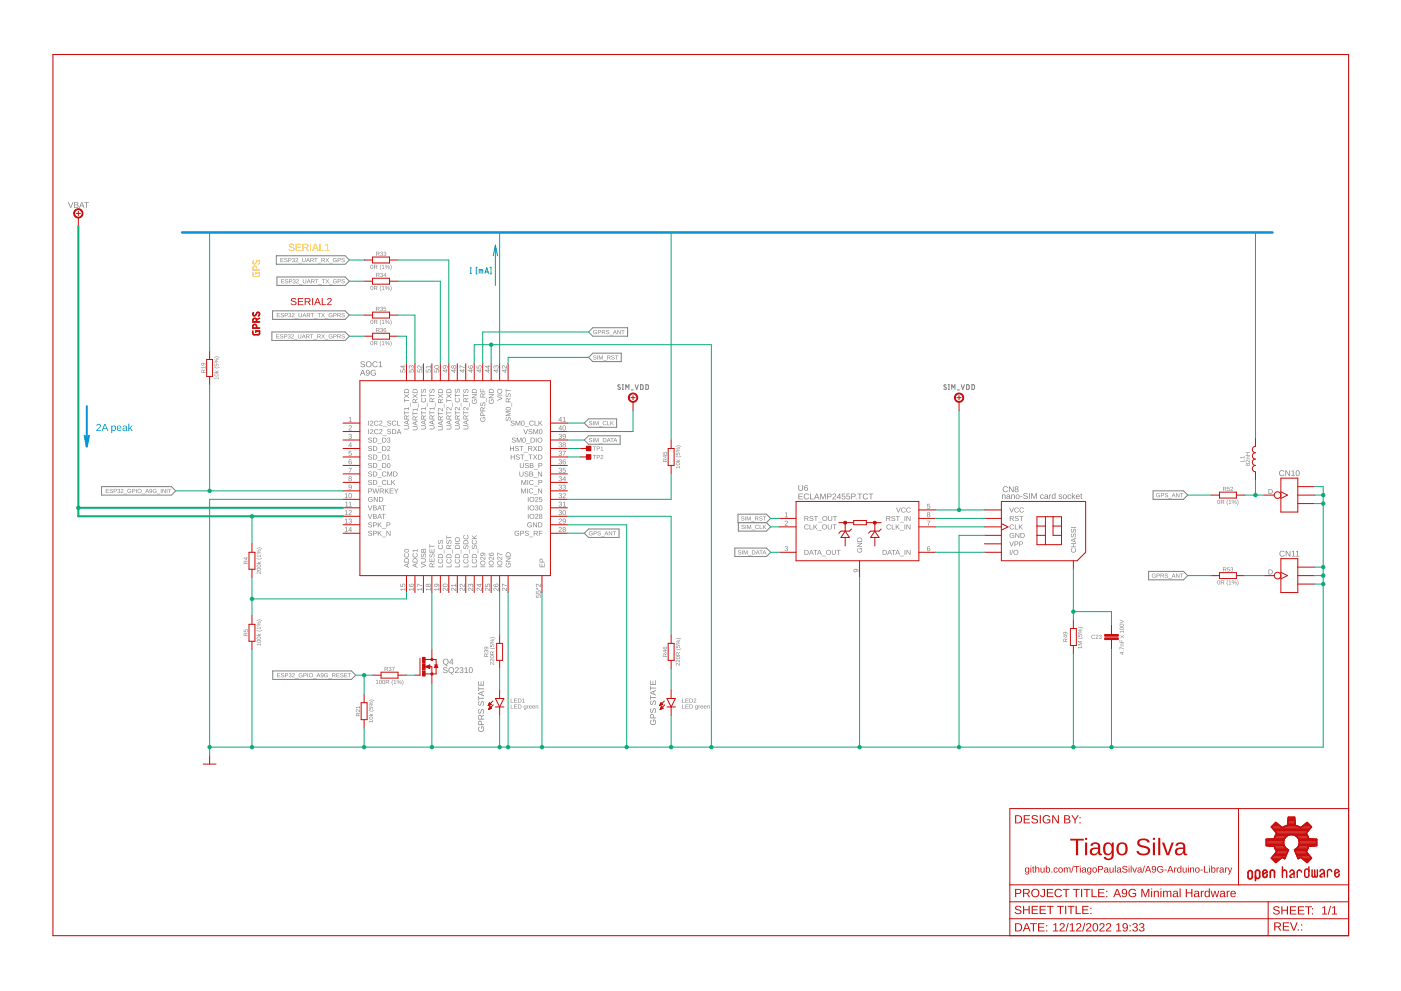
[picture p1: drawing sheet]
<svg xmlns="http://www.w3.org/2000/svg" width="420mm" height="297mm" viewBox="0 0 420 297" stroke-linecap="round" stroke-linejoin="round" font-family="sans-serif">
<g fill="#808080">
<path d="M108.6 110.9h.3l.7 1.7h-.2l-.2-.5h-.8l-.2 .5h-.3zM108.8 111.1l-.3 .8h.6zM109.9 111a.84 .84 0 0 1 1.1 .6 .84 .84 0 0 1-.7 1l-.5-.3 .6 .1 .3-.6a.55 .55 0 0 1-.9 0 .55 .55 0 0 1 .1-.8zM109.9 111.5a.38 .38 0 0 0 .7 0 .38 .38 0 0 0-.7 0zM111.3 111.1a.9 .9 0 0 1 1.4 .2h-.2a.67 .67 0 0 0-1 0 .67 .67 0 0 0 .1 1 .67 .67 0 0 0 .9-.1v-.3h-.5v-.2h.8v.6a.94 .94 0 0 1-1.4 .1 .94 .94 0 0 1-.1-1.3z"/>
<path d="M239.4 148h1.4v.1h-1.1v.6h1v.2h-1v.6h1.1v.2h-1.4zM241.3 148.2a.86 .86 0 0 1 1.3 .2h-.2a.63 .63 0 0 0-1 0 .63 .63 0 0 0 .1 .9 .63 .63 0 0 0 .9-.2l.2 .1a.88 .88 0 0 1-1.3 .3 .88 .88 0 0 1 0-1.3zM242.9 148h.2v1.5h.9v.2h-1.1zM244.8 148h.3l.7 1.7h-.3l-.2-.5h-.8l-.2 .5h-.2zM244.9 148.1l-.3 .9h.7zM246 148h.3l.5 1.4 .5-1.4h.3v1.7h-.2v-1.5l-.5 1.5-.7-1.5v1.5h-.2zM248.1 148h.7a.53 .53 0 0 1 .6 .5 .53 .53 0 0 1-.6 .5h-.5v.7h-.2zM248.3 148.1v.7l.8-.1-.1-.5zM249.8 148a.59 .59 0 0 1 .9 .3 .59 .59 0 0 1-.5 .8l-.3 .4h.9v.2h-1.2l.7-.9a.34 .34 0 0 0 .1-.6 .34 .34 0 0 0-.5 .2h-.3zM251.7 148h.3v1.1h.2l-.2 .2v.4h-.2v-.4h-.8zM251.8 148.2l-.6 .9h.6zM252.5 148h1v.1h-.8v.6a.59 .59 0 0 1 .8 .2 .59 .59 0 0 1-.4 .9 .59 .59 0 0 1-.7-.5h.2a.38 .38 0 0 0 .6 .1 .38 .38 0 0 0 0-.6 .38 .38 0 0 0-.5 .1h-.3zM253.9 148h1v.1h-.8v.6a.59 .59 0 0 1 .8 .2 .59 .59 0 0 1-.4 .9 .59 .59 0 0 1-.7-.5h.2a.38 .38 0 0 0 .6 .1 .38 .38 0 0 0 0-.6 .38 .38 0 0 0-.6 .1h-.2zM255.3 148h.7a.53 .53 0 0 1 .6 .5 .53 .53 0 0 1-.6 .5h-.5v.7h-.2zM255.5 148.1v.7l.8-.1-.1-.5zM256.6 149.4h.3v.3h-.3zM257.2 148h1.4v.1h-.6v1.6h-.2v-1.6h-.6zM259 148.2a.86 .86 0 0 1 1.3 .2h-.2a.63 .63 0 0 0-.9 0 .63 .63 0 0 0 0 .9 .63 .63 0 0 0 .9-.2l.2 .1a.88 .88 0 0 1-1.3 .3 .88 .88 0 0 1 0-1.3zM260.5 148h1.4v.1h-.6v1.6h-.2v-1.6h-.6z"/>
<path d="M300.5 148.2l.2 .3a.44 .44 0 0 1 .5-.3 .44 .44 0 0 1 .3 .5v.8h-.2v-.8a.32 .32 0 0 0-.3-.4 .32 .32 0 0 0-.3 .5v.7h-.2zM302 148.4l.8-.1 .3 1.2-.4-.2a.45 .45 0 0 1-.6 .3 .45 .45 0 0 1-.3-.6 .45 .45 0 0 1 .6-.3h.3a.3 .3 0 0 0-.2-.3 .3 .3 0 0 0-.4 .2h-.2zM302.1 149.1a.32 .32 0 0 0 .6 0 .32 .32 0 0 0-.6 0zM303.3 148.2l.2 .3a.44 .44 0 0 1 .5-.3 .44 .44 0 0 1 .3 .5v.8h-.2v-.8a.32 .32 0 0 0-.3-.4 .32 .32 0 0 0-.3 .5v.7h-.2zM304.5 148.9a.65 .65 0 0 1 1.3 0 .65 .65 0 0 1-1.3 0zM304.9 148.5a.48 .48 0 0 0-.1 .7 .48 .48 0 0 0 .7 .1v-.8zM306 148.8h.6v.2h-.6zM307.1 147.9a.8 .8 0 0 1 1.1 .3h-.2a.4 .4 0 0 0-.5-.3 .4 .4 0 0 0-.3 .5l.1 .1a.66 .66 0 0 1 .7 .2 .66 .66 0 0 1 .1 .7l-.8 .1-.4-.2-.1-.2h.2a.46 .46 0 0 0 .6 .3 .46 .46 0 0 0 .3-.5l-.7-.2a.42 .42 0 0 1-.3-.4 .42 .42 0 0 1 .2-.4zM308.6 147.8h.2v1.7h-.2zM309.3 147.8h.3l.5 1.5 .5-1.5h.3v1.7h-.2v-1.5l-.5 1.5-.7-1.5v1.5h-.2zM312.1 148.4l.6-.2 .3 .4-.4-.2a.46 .46 0 0 0-.5 .5 .46 .46 0 0 0 .7 .4l.2-.1a.63 .63 0 0 1-1 .2 .63 .63 0 0 1 .1-1zM313.3 148.4l.9-.1 .3 1.2-.4-.2a.45 .45 0 0 1-.6 .3 .45 .45 0 0 1-.3-.6 .45 .45 0 0 1 .6-.3h.3a.3 .3 0 0 0-.2-.3 .3 .3 0 0 0-.4 .2h-.2zM313.5 149.1a.32 .32 0 0 0 .6 0 .32 .32 0 0 0-.6 0zM314.6 148.2h.3v.3l.4-.3-.4 .5v.8h-.2zM315.5 148.4l.4-.2 .4 .2v-.7h.2v1.8l-.2-.2a.57 .57 0 0 1-.8 .1 .57 .57 0 0 1-.1-.8zM315.7 148.5l.1 .9a.45 .45 0 0 0 .5-.5 .45 .45 0 0 0-.6-.4zM317.6 148.3l.6-.1 .3 .3-.6-.1-.1 .3a.53 .53 0 0 1 .7 .2 .53 .53 0 0 1-.3 .7 .53 .53 0 0 1-.7-.2v-.2l.2 .1a.32 .32 0 0 0 .4 .1 .32 .32 0 0 0 .2-.3l-.2-.1a.44 .44 0 0 1-.5-.2 .44 .44 0 0 1 0-.5zM318.6 148.9a.65 .65 0 0 1 1.3 0 .65 .65 0 0 1-1.3 0zM319.1 148.5a.48 .48 0 0 0-.2 .7 .48 .48 0 0 0 .7 .1v-.8zM320.3 148.4l.6-.2 .3 .4-.4-.2a.46 .46 0 0 0-.5 .5 .46 .46 0 0 0 .7 .4l.2-.1a.63 .63 0 0 1-1 .2 .63 .63 0 0 1 .1-1zM321.5 147.7h.2v1.2l.5-.7h.3l-.5 .6 .5 .7h-.2l-.5-.6-.1 .6h-.2zM322.8 148.4a.6 .6 0 0 1 .7-.1 .6 .6 0 0 1 .3 .6h-.9a.38 .38 0 0 0 .2 .5 .38 .38 0 0 0 .5-.2l.2 .1a.67 .67 0 0 1-1 .1 .67 .67 0 0 1 0-1zM323 148.5l-.1 .3h.7l-.2-.4zM324.2 147.9l.4 .3-.3 .2v.8l.3 .3-.5-.1-.1-1.2z"/>
<path d="M323.3 193.9h1.1l.1-.3v.8l-.1-.3h-1l.1 .3zM323.3 192.2h1.2l-1.1 .2 1.1 .3-1.1 .6 1.1 .1h-1.2v-.2l1-.4-1-.4zM323.2 191l.7 .3 1-.3v.1l-1 .4zM323.3 190.1l.1 .6h.4a.42 .42 0 0 1 .2-.6 .42 .42 0 0 1 .6 .3 .42 .42 0 0 1-.4 .5l.2-.4a.32 .32 0 0 0-.5-.2 .32 .32 0 0 0 0 .6l-.6-.1zM323.8 188.8a.35 .35 0 0 1 .7 0 .35 .35 0 0 1-.7 0zM323.3 188.7l1.2 1zM323.3 189.7a.36 .36 0 0 1 .7 0 .36 .36 0 0 1-.7 0zM323.9 188.7l.1 .2 .4-.1zM323.4 189.6l.1 .2 .5-.1zM323.2 188.3l1-.4 .7 .5-.7-.3-1 .3z"/>
<path d="M335.8 195.5l.9-.1 .3 .3h-.3l-.1 .6zM336 195.7l.6 .4v-.4zM336.8 195l.2 .1zM335.8 193.9l1.2 .6-1.1-.4-.1 .6zM336.1 193l.9-.1-.8 .4 .8 .4h-.9zM335.8 191.8l.1 .7h.5l.1-.7v.7h.5v.2h-1.2zM336.1 190.4l.4 .3 .5-.3-.4 .4 .4 .4-.5-.3-.4 .3 .3-.4zM335.8 189.3h1.1l.1-.3v.7l-.1-.3h-1l.1 .3zM335.9 188.1a.54 .54 0 0 1 .8-.1 .54 .54 0 0 1 .1 .8 .55 .55 0 0 1-.8 0 .55 .55 0 0 1-.1-.7zM335.9 188.3a.48 .48 0 0 0 .5 .4 .48 .48 0 0 0 .5-.4zM335.9 187.1a.54 .54 0 0 1 .8-.1 .54 .54 0 0 1 .1 .8 .55 .55 0 0 1-.8 0 .55 .55 0 0 1-.1-.7zM335.9 187.3a.48 .48 0 0 0 .5 .4 .48 .48 0 0 0 .5-.4zM335.8 185.7l1.2 .5v.2l-1.2 .5v-.2l1.1-.4-1.1-.4z"/>
</g>
<g fill="none" stroke="#808080" stroke-width=".3">
<path d="M186 115.4l-.2-.1a.33 .33 0 0 0-.4 .2 .33 .33 0 0 0 .1 .4l.4 .2a.39 .39 0 0 1 0 .7 .39 .39 0 0 1-.6-.3M186.6 116.7h.4M186.6 115.3h.4M186.8 115.3v1.4M187.7 116.7v-1.4l.4 .8 .5-.8v1.4M189.3 116.9h.6M190.5 115.3l.5 1.4 .4-1.4M192.1 115.3l.8 .2v1l-.3 .2h-.5zM193.7 115.3l.7 .2 .1 .8-.3 .4h-.5zM283.8 115.4l-.2-.1a.34 .34 0 0 0-.5 .1 .34 .34 0 0 0 .1 .5l.5 .2a.39 .39 0 0 1-.1 .7 .39 .39 0 0 1-.6-.3M284.4 116.7h.3M284.4 115.3h.3"/>
<path d="M284.6 115.3v1.4M285.4 116.7v-1.4l.5 .8 .5-.8v1.4M287.1 116.9h.6M288.3 115.3l.4 1.4 .5-1.4M289.9 115.3l.7 .2v1l-.2 .2h-.5zM291.5 115.3l.7 .2v1l-.2 .2h-.5z"/>
</g>
<g fill="#808080">
<path d="M104.6 125.2l.5-.2v1.3l.4 .2h-.9l.4-.2v-1.1l-.4 .2z"/>
<path d="M104.7 127.6a.5 .5 0 0 1 .8 .2 .5 .5 0 0 1-.5 .7l-.3 .3h.8v.2h-1l.7-.9a.28 .28 0 0 0-.1-.4 .28 .28 0 0 0-.4 .2h-.2z"/>
<path d="M104.5 140.2h1l-.5 1.5h-.2l.1-.4 .4-.9h-.8z"/>
<path d="M104.6 135.1h.8v.2h-.6l-.1 .5a.5 .5 0 0 1 .8 .2 .5 .5 0 0 1-.4 .7 .5 .5 0 0 1-.6-.4l.5 .2a.34 .34 0 0 0 .3-.5 .34 .34 0 0 0-.6-.1h-.2z"/>
<path d="M104.7 130.1a.43 .43 0 0 1 .7 0 .43 .43 0 0 1-.2 .7 .39 .39 0 0 1 .3 .5 .39 .39 0 0 1-.5 .3l-.4-.3 .1-.2a.3 .3 0 0 0 .4 .3 .3 .3 0 0 0 .1-.5l-.3-.2a.29 .29 0 0 0 .4-.1 .29 .29 0 0 0-.2-.4 .29 .29 0 0 0-.4 .2h-.2z"/>
<path d="M278 156.1h1l-.5 1.5h-.2v-.4l.5-.9h-.8z"/>
<path d="M235.5 156.2a.5 .5 0 0 1 .7 .2 .5 .5 0 0 1-.4 .7l-.3 .3h.8v.2h-1l.7-.9a.28 .28 0 0 0-.1-.5 .28 .28 0 0 0-.4 .3h-.2z"/>
<path d="M235.5 163.8a.43 .43 0 0 1 .7 0 .43 .43 0 0 1-.2 .6 .39 .39 0 0 1 .3 .5 .39 .39 0 0 1-.5 .3l-.5-.2 .2-.2a.3 .3 0 0 0 .4 .3 .3 .3 0 0 0 .1-.5l-.4-.2a.29 .29 0 0 0 .5-.2 .29 .29 0 0 0-.2-.4 .29 .29 0 0 0-.4 .3h-.2z"/>
<path d="M235.4 153.8l.5-.2v1.3l.4 .1h-.9l.3-.1v-1.2l-.3 .3z"/>
<path d="M278.1 151h.8v.2h-.7v.4a.5 .5 0 0 1 .7 .3 .5 .5 0 0 1-.3 .7 .5 .5 0 0 1-.6-.4l.5 .2a.34 .34 0 0 0 .3-.5 .34 .34 0 0 0-.6-.1h-.2z"/>
<path d="M20.4 60.6h.2l.6 1.5 .6-1.5h.2l-.7 1.7h-.2zM22.2 60.6l1.2 .2v.3l-.3 .3a.47 .47 0 0 1 .5 .6 .47 .47 0 0 1-.7 .3h-.7zM22.5 60.8v.5l.7-.1-.1-.4zM22.5 61.5v.6l.8-.2-.2-.4zM24.4 60.6h.3l.7 1.7h-.3l-.2-.5h-.8l-.2 .5h-.2zM24.5 60.8l-.3 .8h.7zM25.2 60.6h1.4v.2h-.5v1.5h-.3v-1.5h-.6z"/>
<path d="M133.1 200.1a.8 .8 0 0 1 1.1 .3h-.2a.4 .4 0 0 0-.5-.3 .4 .4 0 0 0-.3 .5l.1 .1a.66 .66 0 0 1 .7 .2 .66 .66 0 0 1 .1 .7l-.8 .1-.4-.2-.1-.2h.2a.46 .46 0 0 0 .6 .3 .46 .46 0 0 0 .3-.5l-.7-.3a.42 .42 0 0 1-.3-.3 .42 .42 0 0 1 .2-.4zM134.7 200.2a.89 .89 0 0 1 1.4 .3 .89 .89 0 0 1-.6 1.2l.5 .5-.5-.1-.2-.3a.91 .91 0 0 1-.8-.6 .91 .91 0 0 1 .2-1zM134.6 200.9a.7 .7 0 0 0 1.4 0 .7 .7 0 0 0-1.4 0zM136.6 200.1a.59 .59 0 0 1 .9 .3 .59 .59 0 0 1-.5 .8l-.3 .3h.9v.2h-1.2l.7-.9a.34 .34 0 0 0 .1-.6 .34 .34 0 0 0-.5 .3l-.3-.1zM138 200.1a.5 .5 0 0 1 .8 0 .5 .5 0 0 1-.2 .8 .53 .53 0 0 1 0 .9 .53 .53 0 0 1-.8-.5h.2a.35 .35 0 0 0 .5 .3 .35 .35 0 0 0 .1-.6h-.4v-.2a.33 .33 0 0 0 .5-.2 .33 .33 0 0 0-.2-.5 .33 .33 0 0 0-.5 .4l-.2-.1zM139.3 200.3l.6-.3v1.5h.5v.2h-1.1v-.2h.4v-1.3l-.4 .3zM140.8 200.1a.83 .83 0 0 1 1 .7 .83 .83 0 0 1-.8 .9 1.13 1.13 0 0 1-.2-1.6zM141 200.2l-.1 .1a.77 .77 0 0 0 .4 1.2l.2-.1a.77 .77 0 0 0-.5-1.2z"/>
<path d="M373.7 138.9h.3l.2 .2a.35 .35 0 0 1 .5-.1 .35 .35 0 0 1 0 .5 .35 .35 0 0 1-.5-.1 .36 .36 0 0 1-.6 .1 .36 .36 0 0 1 .1-.6zM373.7 139.2a.23 .23 0 0 0 .4 0 .23 .23 0 0 0-.4 0zM374.2 139.2a.3 .3 0 0 0 .6 0 .3 .3 0 0 0-.6 0zM373.7 138l.4-.1 .6 .6 .1-.7v.8l-.9-.6-.2 .1 .2 .4-.1 .1zM374 136.9h.8l-.8 .3 .8 .4h-.9zM373.6 135.6h1.2v.2h-.5v.6h.5v.2h-1.2v-.2h.5v-.6h-.5z"/>
<path d="M365.2 150a.52 .52 0 0 1 .7 .5 .52 .52 0 0 1-.7 .4zM365.4 150a.53 .53 0 0 0-.2 .5 .53 .53 0 0 0 .4 .4 .53 .53 0 0 0 .2-.5 .53 .53 0 0 0-.4-.4zM366.1 149.8h.6a.35 .35 0 0 1 .4 .3 .35 .35 0 0 1-.3 .4l.4 .6-.5-.5h-.4v.5h-.2zM366.3 150v.4h.4a.23 .23 0 0 0 .3-.2 .23 .23 0 0 0-.3-.2zM368.2 149.8h.1l-.3 1 .3 .6-.4-.6zM368.5 150l.5-.2v1.1l.3 .2h-.8l.3-.2v-.9zM370.2 150.7a.35 .35 0 0 1 .7 0 .35 .35 0 0 1-.7 0zM370.5 149.8l-.8 1.3zM369.3 150.2a.36 .36 0 0 1 .7 0 .36 .36 0 0 1-.7 0zM370.5 150.4l.1 .6 .1-.4zM369.6 149.9l.1 .6 .1-.4zM370.9 149.8l.5 .6-.3 1h-.2l.3-.9z"/>
<path d="M365.2 174.1a.52 .52 0 0 1 .7 .5 .52 .52 0 0 1-.7 .5zM365.4 174.1a.53 .53 0 0 0-.2 .6 .53 .53 0 0 0 .4 .4 .53 .53 0 0 0 .2-.6 .53 .53 0 0 0-.4-.4zM366.1 174h.6a.35 .35 0 0 1 .4 .3 .35 .35 0 0 1-.3 .4l.4 .5-.5-.5h-.4v.5h-.2zM366.3 174.1v.5h.4a.23 .23 0 0 0 .3-.3 .23 .23 0 0 0-.3-.2zM368.2 173.9h.1l-.3 1 .3 .7-.4-.7zM368.5 174.2l.5-.2v1.1l.3 .1h-.8l.3-.1v-1zM370.2 174.8a.35 .35 0 0 1 .7 0 .35 .35 0 0 1-.7 0zM370.5 174l-.8 1.2zM369.3 174.3a.36 .36 0 0 1 .7 0 .36 .36 0 0 1-.7 0zM370.5 174.5l.1 .6 .1-.4zM369.6 174.1l.1 .5 .1-.4zM370.9 173.9l.5 .7-.3 1h-.2l.3-1z"/>
<path d="M202.7 139.9h1.1l.1-.3v.8l-.1-.3h-.9v.3zM202.9 138.7a.54 .54 0 0 1 .7-.1 .54 .54 0 0 1 .1 .8 .55 .55 0 0 1-.7 0 .55 .55 0 0 1-.1-.7zM202.9 138.9a.48 .48 0 0 0 .4 .4 .48 .48 0 0 0 .5-.4zM203 137.7l.4 .4 .5-.4-.4 .5 .4 .2h-1.2v-.1h.8zM202.7 136.6l.6 .3 1-.3v.1l-1 .4zM202.7 135.7l.1 .6h.4a.42 .42 0 0 1 .2-.6 .42 .42 0 0 1 .6 .3 .42 .42 0 0 1-.3 .5l.1-.4a.32 .32 0 0 0-.5-.2 .32 .32 0 0 0 .1 .6l-.7-.1zM203.2 134.4a.35 .35 0 0 1 .7 0 .35 .35 0 0 1-.7 0zM202.7 134.3l1.2 1zM202.7 135.3a.36 .36 0 0 1 .7 0 .36 .36 0 0 1-.7 0zM203.3 134.3l.1 .2 .5-.2zM202.8 135.2l.2 .2 .4-.2zM202.7 133.8l.9-.3 .7 .5-.7-.3-.9 .3z"/>
<path d="M64.3 113.3h1.1l.1-.3v.7l-.1-.3h-.9v.3zM64.4 112.1a.54 .54 0 0 1 .8-.1 .54 .54 0 0 1 .1 .8 .55 .55 0 0 1-.7 0 .55 .55 0 0 1-.2-.7zM64.4 112.3a.48 .48 0 0 0 .5 .3 .48 .48 0 0 0 .5-.3zM64.6 111l.4 .4 .5-.4-.4 .5 .4 .3h-1.3v-.2h.8zM64.2 109.9l.7 .3 1-.3v.2l-1 .3zM64.3 109.1l.1 .5h.4a.42 .42 0 0 1 .2-.6 .42 .42 0 0 1 .6 .3 .42 .42 0 0 1-.3 .5l.1-.4a.32 .32 0 0 0-.5-.1 .32 .32 0 0 0 .1 .5h-.7zM64.8 107.8a.35 .35 0 0 1 .7 0 .35 .35 0 0 1-.7 0zM64.3 107.7l1.2 .9zM64.3 108.6a.36 .36 0 0 1 .7 0 .36 .36 0 0 1-.7 0zM64.9 107.6l.1 .2 .4-.1zM64.4 108.5l.1 .2 .5-.1zM64.2 107.2l1-.3 .7 .4-.7-.3-1 .3z"/>
<path d="M111.2 79.5a.52 .52 0 0 1 .7 .5 .52 .52 0 0 1-.7 .5zM111.4 79.5a.53 .53 0 0 0-.2 .6 .53 .53 0 0 0 .4 .4 .53 .53 0 0 0 .2-.6 .53 .53 0 0 0-.4-.4zM112.2 79.4h.5a.35 .35 0 0 1 .5 .3 .35 .35 0 0 1-.3 .4l.3 .5-.5-.5h-.4v.5h-.1zM112.3 79.5v.5h.4a.23 .23 0 0 0 .3-.3 .23 .23 0 0 0-.3-.2zM114.2 79.3h.2l-.3 1 .3 .7-.5-.7zM114.6 79.6l.4-.2v1.1l.3 .1h-.8l.3-.1v-1zM116.2 80.2a.35 .35 0 0 1 .7 0 .35 .35 0 0 1-.7 0zM116.5 79.4l-.8 1.2zM115.3 79.7a.36 .36 0 0 1 .7 0 .36 .36 0 0 1-.7 0zM116.6 79.9v.6l.2-.4zM115.6 79.5l.1 .5 .2-.4zM117 79.3l.4 .7-.3 1h-.1l.3-1z"/>
<path d="M110.7 216.1h1l.2-.3v.8l-.2-.3h-.9l.1 .2zM110.8 214.9a.54 .54 0 0 1 .8-.1 .54 .54 0 0 1 0 .8 .55 .55 0 0 1-.7 0 .55 .55 0 0 1-.1-.7zM110.8 215.1a.48 .48 0 0 0 .5 .4 .48 .48 0 0 0 .4-.4zM110.9 213.9l.4 .3 .6-.4-.5 .5 .5 .3h-1.3v-.1h.8zM110.6 212.8l.7 .3 .9-.3v.1l-.9 .3zM110.7 211.9l.1 .6h.4a.42 .42 0 0 1 .2-.6 .42 .42 0 0 1 .5 .3 .42 .42 0 0 1-.3 .5l.2-.4a.32 .32 0 0 0-.6-.2 .32 .32 0 0 0 .1 .6l-.6-.1zM111.2 210.6a.35 .35 0 0 1 .7 0 .35 .35 0 0 1-.7 0zM110.7 210.5l1.2 1zM110.6 211.5a.4 .4 0 0 1 .8 0 .4 .4 0 0 1-.8 0zM111.2 210.5l.2 .2 .4-.2zM110.8 211.4l.1 .2 .4-.2zM110.6 210l1-.3 .6 .5-.6-.3-1 .3z"/>
<path d="M112.8 204l.4-.2v1.1l.3 .1h-.8l.3-.1v-.9zM113.8 203.9a.52 .52 0 0 1 .7 .5 .52 .52 0 0 1-.7 .5zM114 203.9a.53 .53 0 0 0-.2 .6 .53 .53 0 0 0 .4 .4 .53 .53 0 0 0 .2-.6 .53 .53 0 0 0-.4-.4zM114.7 203.9a.52 .52 0 0 1 .8 .5 .52 .52 0 0 1-.8 .5zM114.9 203.9a.53 .53 0 0 0-.1 .6 .53 .53 0 0 0 .4 .4 .53 .53 0 0 0 .2-.6 .53 .53 0 0 0-.5-.4zM115.7 203.8h.6a.35 .35 0 0 1 .4 .3 .35 .35 0 0 1-.3 .4l.4 .5-.5-.5h-.4v.5h-.2zM115.9 203.9v.5h.4a.23 .23 0 0 0 .2-.2 .23 .23 0 0 0-.2-.3zM117.8 203.7h.1l-.3 1 .3 .7-.4-.7zM118.1 204l.4-.2v1.1l.3 .1h-.7l.3-.1v-.9zM119.7 204.7a.35 .35 0 0 1 .7 0 .35 .35 0 0 1-.7 0zM120 203.8l-.8 1.2zM118.9 204.2a.36 .36 0 0 1 .7 0 .36 .36 0 0 1-.7 0zM120.1 204.4l.1 .5 .1-.4zM119.2 203.9l.1 .6 .1-.4zM120.5 203.7l.5 .7-.3 1h-.2l.3-1z"/>
<path d="M147 198.6l.4-.1 .7 .6 .1-.6v.8l-.9-.7-.2 .2 .2 .3-.2 .1zM147 197.6l.4-.1 .7 .6 .1-.6v.8l-.9-.6-.2 .1 .2 .3-.2 .1zM147.1 196.6a.54 .54 0 0 1 .8-.1 .54 .54 0 0 1 0 .8 .55 .55 0 0 1-.7 0 .55 .55 0 0 1-.1-.7zM147.1 196.8a.48 .48 0 0 0 .5 .4 .48 .48 0 0 0 .5-.4zM147.1 195.4l.3-.1 .3 .2 .5-.3-.5 .5v.4h.5v.2h-1.2zM147.2 195.5l-.1 .6h.5l-.1-.6zM146.9 194l.7 .3 1-.3v.2l-1 .3zM147 193.2l.1 .5 .4 .1a.42 .42 0 0 1 .2-.6 .42 .42 0 0 1 .5 .2 .42 .42 0 0 1-.3 .6l.2-.5a.32 .32 0 0 0-.5-.1 .32 .32 0 0 0 0 .5h-.6zM147.5 191.9a.35 .35 0 0 1 .7 0 .35 .35 0 0 1-.7 0zM147 191.8l1.2 .9zM147 192.7a.36 .36 0 0 1 .7 0 .36 .36 0 0 1-.7 0zM147.5 191.7l.2 .2 .4-.1zM147.1 192.6l.1 .2 .4-.1zM146.9 191.3l1-.3 .7 .4-.7-.3-1 .3z"/>
<path d="M202.8 198.8h.4l.6 .6 .1-.7v.8l-.9-.6-.2 .1 .2 .4-.1 .1zM202.8 197.8h.4l.6 .6 .1-.7v.8l-.9-.6-.2 .1 .2 .4-.1 .1zM202.9 196.8a.54 .54 0 0 1 .7-.1 .54 .54 0 0 1 .1 .8 .55 .55 0 0 1-.7 0 .55 .55 0 0 1-.1-.7zM202.9 197a.48 .48 0 0 0 .4 .4 .48 .48 0 0 0 .5-.4zM202.8 195.6l.4-.1 .2 .3 .5-.4-.5 .6v.3h.5v.2h-1.2zM202.9 195.7l-.1 .6h.5l-.1-.6zM202.7 194.3l.6 .3 1-.3v.1l-1 .4zM202.7 193.4l.1 .6h.4a.42 .42 0 0 1 .2-.6 .42 .42 0 0 1 .6 .3 .42 .42 0 0 1-.3 .5l.1-.4a.32 .32 0 0 0-.5-.2 .32 .32 0 0 0 .1 .6l-.7-.1zM203.2 192.1a.35 .35 0 0 1 .7 0 .35 .35 0 0 1-.7 0zM202.7 192l1.2 1zM202.7 193a.36 .36 0 0 1 .7 0 .36 .36 0 0 1-.7 0zM203.3 192l.1 .2 .5-.1zM202.8 192.9l.2 .2 .4-.1zM202.7 191.6l.9-.4 .7 .5-.7-.3-.9 .3z"/>
<path d="M77 193.1h1.1l.1-.3v.8l-.1-.3h-.9v.2zM77.1 191.9a.54 .54 0 0 1 .8-.1 .54 .54 0 0 1 .1 .8 .55 .55 0 0 1-.7 0 .55 .55 0 0 1-.2-.7zM77.1 192.1a.48 .48 0 0 0 .5 .4 .48 .48 0 0 0 .5-.4zM77.1 190.9a.54 .54 0 0 1 .8-.1 .54 .54 0 0 1 .1 .8 .55 .55 0 0 1-.7 0 .55 .55 0 0 1-.2-.7zM77.1 191.1a.48 .48 0 0 0 .5 .4 .48 .48 0 0 0 .5-.4zM77.3 189.9l.4 .4 .5-.4-.4 .5 .4 .2h-1.3v-.1h.8zM76.9 188.8l.7 .3 1-.3v.1l-1 .3zM77 188.2h1.1l.1-.3v.7l-.1-.3h-.9v.3zM77.5 186.6a.35 .35 0 0 1 .7 0 .35 .35 0 0 1-.7 0zM77 186.5l1.2 1zM77 187.5a.36 .36 0 0 1 .7 0 .36 .36 0 0 1-.7 0zM77.6 186.5l.1 .2 .4-.2zM77.1 187.4l.1 .2 .5-.2zM76.9 186l1-.3 .7 .5-.7-.3-1 .3z"/>
<path d="M77.1 171.3h.4l.6 .6 .1-.7v.8l-.9-.6-.2 .1 .2 .4-.1 .1zM77.1 170.3a.54 .54 0 0 1 .8-.1 .54 .54 0 0 1 .1 .8 .55 .55 0 0 1-.7 0 .55 .55 0 0 1-.2-.7zM77.1 170.5a.48 .48 0 0 0 .5 .4 .48 .48 0 0 0 .5-.4zM77.1 169.3a.54 .54 0 0 1 .8-.1 .54 .54 0 0 1 .1 .8 .55 .55 0 0 1-.7 0 .55 .55 0 0 1-.2-.7zM77.1 169.5a.48 .48 0 0 0 .5 .4 .48 .48 0 0 0 .5-.4zM77.3 168.3l.4 .4 .5-.4-.4 .5 .4 .2h-1.3v-.1h.8zM76.9 167.2l.7 .3 1-.3v.1l-1 .4zM77 166.6h1.1l.1-.3v.7l-.1-.3h-.9v.3zM77.5 165a.35 .35 0 0 1 .7 0 .35 .35 0 0 1-.7 0zM77 164.9l1.2 1zM77 165.9a.36 .36 0 0 1 .7 0 .36 .36 0 0 1-.7 0zM77.6 164.9l.1 .2 .4-.1zM77.1 165.8l.1 .2 .5-.1zM76.9 164.5l1-.4 .7 .5-.7-.3-1 .3z"/>
<path d="M111.2 85.9a.52 .52 0 0 1 .7 .4 .52 .52 0 0 1-.7 .5zM111.4 85.9a.53 .53 0 0 0-.2 .5 .53 .53 0 0 0 .4 .4 .53 .53 0 0 0 .2-.5 .53 .53 0 0 0-.4-.4zM112.2 85.7h.5a.35 .35 0 0 1 .5 .3 .35 .35 0 0 1-.3 .4l.3 .5-.5-.5h-.4v.5h-.1zM112.3 85.9v.4h.4a.23 .23 0 0 0 .3-.2 .23 .23 0 0 0-.3-.2zM114.2 85.7h.2l-.3 .9 .3 .7-.5-.7zM114.6 85.9l.4-.2v1.1l.3 .1h-.8l.3-.1v-.9zM116.2 86.6a.35 .35 0 0 1 .7 0 .35 .35 0 0 1-.7 0zM116.5 85.7l-.8 1.2zM115.3 86.1a.36 .36 0 0 1 .7 0 .36 .36 0 0 1-.7 0zM116.6 86.3v.6l.2-.5zM115.6 85.8l.1 .6 .2-.4zM117 85.7l.4 .6-.3 1h-.1l.3-1z"/>
<path d="M111.2 96a.52 .52 0 0 1 .7 .5 .52 .52 0 0 1-.7 .5zM111.4 96a.53 .53 0 0 0-.2 .6 .53 .53 0 0 0 .4 .4 .53 .53 0 0 0 .2-.6 .53 .53 0 0 0-.4-.4zM112.2 95.9h.5a.35 .35 0 0 1 .5 .3 .35 .35 0 0 1-.3 .4l.3 .5-.5-.5h-.4v.5h-.1zM112.3 96v.5h.4a.23 .23 0 0 0 .3-.3 .23 .23 0 0 0-.3-.2zM114.2 95.8h.2l-.3 1 .3 .7-.5-.7zM114.6 96.1l.4-.2v1.1l.3 .1h-.8l.3-.1v-1zM116.2 96.7a.35 .35 0 0 1 .7 0 .35 .35 0 0 1-.7 0zM116.5 95.9l-.8 1.2zM115.3 96.2a.36 .36 0 0 1 .7 0 .36 .36 0 0 1-.7 0zM116.6 96.4v.6l.2-.4zM115.6 96l.1 .5 .2-.4zM117 95.8l.4 .7-.3 1h-.1l.3-1z"/>
<path d="M111.2 102.4a.52 .52 0 0 1 .7 .4 .52 .52 0 0 1-.7 .5zM111.4 102.4a.53 .53 0 0 0-.2 .5 .53 .53 0 0 0 .4 .4 .53 .53 0 0 0 .2-.5 .53 .53 0 0 0-.4-.4zM112.2 102.2h.5a.35 .35 0 0 1 .5 .3 .35 .35 0 0 1-.3 .4l.3 .6-.5-.6h-.4v.6h-.1zM112.3 102.4v.4h.4a.23 .23 0 0 0 .3-.2 .23 .23 0 0 0-.3-.2zM114.2 102.2h.2l-.3 .9 .3 .7-.5-.6zM114.6 102.4l.4-.2v1.1l.3 .2h-.8l.3-.2v-.9zM116.2 103.1a.35 .35 0 0 1 .7 0 .35 .35 0 0 1-.7 0zM116.5 102.2l-.8 1.3zM115.3 102.6a.36 .36 0 0 1 .7 0 .36 .36 0 0 1-.7 0zM116.6 102.8v.6l.2-.5zM115.6 102.3l.1 .6 .2-.4zM117 102.2l.4 .6-.3 1h-.1l.3-1z"/>
<path d="M121.2 169.4l1.5-.6v.2l-.5 .1v.7l.5 .2v.2l-1.5-.6zM121.3 169.5l.8 .3v-.6zM121.4 167.5a.76 .76 0 0 1 .8-.1 .76 .76 0 0 1 .5 .6v.6h-1.5zM121.5 167.7l-.1 .7h1.1a.63 .63 0 0 0-.2-.8 .63 .63 0 0 0-.8 .1zM121.4 165.9l.2 .1a.54 .54 0 0 0 0 .8 .54 .54 0 0 0 .8-.1 .54 .54 0 0 0-.2-.8l.1-.1a.74 .74 0 0 1 .2 1 .74 .74 0 0 1-1.1 .2 .74 .74 0 0 1 0-1.1zM121.3 164.8a.7 .7 0 0 1 .9-.3 .7 .7 0 0 1 .3 1 .73 .73 0 0 1-.9 .1 .73 .73 0 0 1-.3-.8zM121.4 164.9a.58 .58 0 0 0 .5 .5 .58 .58 0 0 0 .6-.5l-.6-.1z"/>
<path d="M120.1 176.5h1.3l.2-.4v1l-.2-.4h-1.1l.2 .3h-.2zM120.1 175h.1v.7h.5a.5 .5 0 0 1 .2-.7 .5 .5 0 0 1 .7 .3 .5 .5 0 0 1-.4 .7l.2-.5a.34 .34 0 0 0-.5-.3 .34 .34 0 0 0 0 .5v.2h-.8z"/>
<path d="M123.7 169.4l1.5-.6v.2l-.4 .1v.7l.4 .2v.2l-1.5-.6zM123.9 169.5l.7 .3v-.6zM123.9 167.5a.76 .76 0 0 1 .8-.1 .76 .76 0 0 1 .5 .6v.6h-1.5zM124 167.7l-.1 .7h1.1a.63 .63 0 0 0-.2-.8 .63 .63 0 0 0-.8 .1zM123.9 165.9l.2 .1a.54 .54 0 0 0 0 .8 .54 .54 0 0 0 .8-.1 .54 .54 0 0 0-.1-.8v-.1a.74 .74 0 0 1 .2 1 .74 .74 0 0 1-1 .2 .74 .74 0 0 1-.1-1.1zM123.7 165h1.3l.2-.4v.9l-.2-.4h-1.1l.3 .4h-.2z"/>
<path d="M122.6 176.5h1.3l.2-.4v1l-.2-.4h-1.1l.2 .3h-.1zM122.7 175.1l.2-.1a.44 .44 0 0 0-.1 .6 .44 .44 0 0 0 .5 .2 .5 .5 0 0 1 .2-.8 .5 .5 0 0 1 .7 .4 .5 .5 0 0 1-.6 .5 .63 .63 0 0 1-.8-.1 .63 .63 0 0 1-.1-.7zM123.3 175.5a.31 .31 0 0 0 .6 0 .31 .31 0 0 0-.6 0z"/>
<path d="M110.6 149.1l.7-.1 .4 .3h-.1a.58 .58 0 0 0-.9 .1 .58 .58 0 0 0 .1 .8 .58 .58 0 0 0 .8-.1v-.2h-.4v-.2h.6v.5a.8 .8 0 0 1-1.2 .1 .8 .8 0 0 1 0-1.2zM112.1 149h.2l.8 1.2v-1.2h.2v1.4h-.2l-.8-1.2v1.2h-.2zM113.7 149h.4a.74 .74 0 0 1 .8 .7 .74 .74 0 0 1-.7 .7h-.5zM113.9 149.1v1.2a.62 .62 0 0 0 .8-.6 .62 .62 0 0 0-.8-.6z"/>
<path d="M103.4 148.1l.6-.3v1.4l.3 .1h-.9l.4-.1v-1.2l-.4 .3zM104.7 147.9a.68 .68 0 0 1 .8 .7 .68 .68 0 0 1-.8 .7l-.2-.7zM104.9 148l-.2 .2a.49 .49 0 0 0 0 .6 .49 .49 0 0 0 .6 .2v-.1a.56 .56 0 0 0-.4-.9z"/>
<path d="M151.8 168.8l.2-.1 .1 .2a.58 .58 0 0 0 0 .8 .58 .58 0 0 0 .8 0 .58 .58 0 0 0-.1-.8h-.2v.4h-.2v-.6h.5a.78 .78 0 0 1 .2 1.1 .78 .78 0 0 1-1.1 .1 .78 .78 0 0 1-.2-1.1zM151.7 167.2h1.4v.2l-1.2 .8h1.2v.2h-1.4v-.3l1.2-.8h-1.2zM151.9 165.7a.76 .76 0 0 1 .8-.1 .76 .76 0 0 1 .4 .7v.5h-1.4zM152 165.9l-.2 .7h1.2a.63 .63 0 0 0-.2-.8 .63 .63 0 0 0-.8 .1z"/>
<path d="M150.6 176.3a1.04 1.04 0 0 1 1.3 .6v-.7h.1v.9l-.8-.6a.28 .28 0 0 0-.5 0 .28 .28 0 0 0 .2 .4v.2l-.3-.3zM150.6 175l1.4 .5v.2l-1.3-.6v.8h-.1z"/>
<path d="M158.3 156.8l.8-.2 .4 .3-.2 .1a.58 .58 0 0 0-.8 0 .58 .58 0 0 0 0 .8 .58 .58 0 0 0 .8-.1v-.2h-.4v-.2h.6v.5a.8 .8 0 0 1-1.1 .1 .8 .8 0 0 1-.1-1.1zM159.8 156.6h.3l.8 1.2v-1.2h.1v1.5h-.2l-.8-1.3v1.3h-.2zM161.4 156.6h.5a.74 .74 0 0 1 .8 .7 .74 .74 0 0 1-.8 .8h-.5zM161.6 156.7v1.2a.62 .62 0 0 0 .9-.6 .62 .62 0 0 0-.9-.6z"/>
<path d="M167.7 155.5a.5 .5 0 0 1 .8 .3 .5 .5 0 0 1-.5 .6l-.3 .4h.8v.1h-1l.7-.8a.28 .28 0 0 0-.1-.5 .28 .28 0 0 0-.4 .2h-.2zM168.8 155.6a.65 .65 0 0 1 .9 .6 .65 .65 0 0 1-.9 .6l-.1-.2a.45 .45 0 0 0 .6 .2 .45 .45 0 0 0 .2-.6 .47 .47 0 0 1-.7 .1 .47 .47 0 0 1 0-.7zM168.8 156a.35 .35 0 0 0 .7 0 .35 .35 0 0 0-.7 0z"/>
<path d="M146.8 119.8l.1-.1 .1 .2a.58 .58 0 0 0 0 .8 .58 .58 0 0 0 .8 0 .58 .58 0 0 0 0-.8h-.3v.4h-.2v-.6h.5a.78 .78 0 0 1 .2 1.1 .78 .78 0 0 1-1.1 .1 .78 .78 0 0 1-.1-1.1zM146.6 118.2h1.5v.2l-1.3 .8h1.3v.2h-1.5v-.3l1.3-.8h-1.3zM146.8 116.7a.76 .76 0 0 1 .8-.1 .76 .76 0 0 1 .5 .7v.5h-1.5zM146.9 116.9l-.1 .7h1.1a.63 .63 0 0 0-.2-.7 .63 .63 0 0 0-.8 0z"/>
<path d="M145.5 110.9h1l.1-.2 .3 .3h-.3l-.1 .7zM145.7 111l.8 .6v-.6zM145.5 109.7h1l.1-.2 .3 .3h-.3l-.1 .7zM145.7 109.8l.8 .6v-.6z"/>
<path d="M141.7 119.8l.1-.1 .1 .2a.58 .58 0 0 0 0 .8 .58 .58 0 0 0 .8 0 .58 .58 0 0 0 0-.8h-.3v.4h-.1v-.6h.5a.78 .78 0 0 1 .1 1.1 .78 .78 0 0 1-1.1 .1 .78 .78 0 0 1-.1-1.1zM141.5 118.2h1.5v.2l-1.3 .8h1.3v.2h-1.5v-.3l1.3-.8h-1.3zM141.7 116.7a.76 .76 0 0 1 .8-.1 .76 .76 0 0 1 .5 .7v.5h-1.5zM141.8 116.9l-.1 .7h1.1a.63 .63 0 0 0-.2-.7 .63 .63 0 0 0-.8 0z"/>
<path d="M140.4 110.9h1l.1-.2 .4 .3h-.4l-.1 .7zM140.6 111l.8 .6v-.6zM140.5 109.6l.2-.1a.44 .44 0 0 0-.1 .6 .44 .44 0 0 0 .5 .2 .5 .5 0 0 1 .2-.8 .5 .5 0 0 1 .7 .4 .5 .5 0 0 1-.6 .6 .63 .63 0 0 1-.8-.1 .63 .63 0 0 1-.1-.8zM141.1 110a.31 .31 0 0 0 .6 0 .31 .31 0 0 0-.6 0z"/>
<path d="M144.2 125.2l.2-.1v.2a.58 .58 0 0 0 .1 .8 .58 .58 0 0 0 .8 0 .58 .58 0 0 0-.1-.9h-.2v.5h-.2v-.7h.5a.78 .78 0 0 1 .1 1.1 .78 .78 0 0 1-1.1 .2 .78 .78 0 0 1-.1-1.1zM144.2 123.7h.6l.2 .8h.5v.2h-1.4zM144.3 123.8l-.1 .7h.6v-.6zM144.2 122.2l.4-.1 .3 .3 .6-.4v.2l-.6 .4v.5h.6v.2h-1.4zM144.3 122.4l-.1 .7h.6l-.1-.7zM144.2 120.7l.2 .1a.34 .34 0 0 0-.3 .4 .34 .34 0 0 0 .5 .3 .62 .62 0 0 1 .2-.7 .62 .62 0 0 1 .6-.1l.1 .8-.3 .3-.1-.2a.39 .39 0 0 0 .3-.4 .39 .39 0 0 0-.4-.3l-.1 .1a.52 .52 0 0 1-.2 .7 .52 .52 0 0 1-.7-.2 .52 .52 0 0 1 .1-.7zM145.8 119.3l.2 1.2zM144.2 118.1l.4-.2 .3 .4 .6-.4v.2l-.6 .4v.4h.6v.2h-1.4zM144.3 118.2l-.1 .7h.6l-.1-.7zM144.1 116.5h.1v.9h.6v-.8h.1v.8h.6v.2h-1.4z"/>
<path d="M142.9 110.9h1l.2-.2 .3 .3h-.3l-.2 .7zM143.2 111l.7 .6v-.6zM142.9 109.6h.2v.6l.5 .1a.5 .5 0 0 1 .2-.7 .5 .5 0 0 1 .7 .3 .5 .5 0 0 1-.4 .6l.2-.5a.34 .34 0 0 0-.5-.3 .34 .34 0 0 0-.1 .6v.2l-.8-.1z"/>
<path d="M154.5 159.3l.8-.2 .4 .3-.2 .1a.58 .58 0 0 0-.8 0 .58 .58 0 0 0 0 .8 .58 .58 0 0 0 .8 0v-.3h-.4v-.1h.6v.5a.8 .8 0 0 1-1.2 0 .8 .8 0 0 1 0-1.1zM156 159.1h.7a.45 .45 0 0 1 .5 .5 .45 .45 0 0 1-.5 .4h-.5v.6h-.2zM156.2 159.3v.6l.7-.2-.1-.4zM157.6 159.2l.6-.1 .4 .3-.2 .1a.34 .34 0 0 0-.4-.3 .34 .34 0 0 0-.3 .4 .62 .62 0 0 1 .7 .2 .62 .62 0 0 1 .1 .7l-.8 .1-.3-.4h.2a.39 .39 0 0 0 .4 .3 .39 .39 0 0 0 .3-.5l-.8-.3zM158.7 160.9l1.2 .1zM160.1 159.1h.7a.43 .43 0 0 1 .5 .4 .43 .43 0 0 1-.4 .5l.4 .6h-.2l-.4-.6h-.4v.6h-.2zM160.3 159.3v.5h.5a.28 .28 0 0 0 .3-.3 .28 .28 0 0 0-.4-.2zM161.6 159.1h1.1v.2h-.9v.5h.8v.2h-.8v.6h-.2z"/>
<path d="M167.7 158.1a.5 .5 0 0 1 .8 .2 .5 .5 0 0 1-.5 .7l-.3 .3h.8v.2h-1l.7-.9a.28 .28 0 0 0-.1-.5 .28 .28 0 0 0-.4 .3h-.2zM168.9 158.1a.43 .43 0 0 1 .6-.1 .43 .43 0 0 1-.1 .7 .42 .42 0 0 1 .1 .6 .42 .42 0 0 1-.6 0 .42 .42 0 0 1 .1-.6l-.2-.2zM168.9 158.4a.3 .3 0 0 0 .6 0 .3 .3 0 0 0-.6 0zM168.9 159.1a.31 .31 0 0 0 .6 0 .31 .31 0 0 0-.6 0z"/>
<path d="M153 133.7h.2v.6h.7v-.6h.2v1.5h-.2v-.7h-.7v.7h-.2zM154.6 133.8l.7-.1 .3 .3-.2 .1a.34 .34 0 0 0-.4-.3 .34 .34 0 0 0-.2 .4 .62 .62 0 0 1 .6 .2 .62 .62 0 0 1 .1 .7l-.8 .1-.3-.4h.2a.39 .39 0 0 0 .5 .3 .39 .39 0 0 0 .3-.5l-.9-.3zM155.8 133.7h1.2v.2h-.5v1.3h-.2v-1.3h-.5zM157 135.5l1.3 .1zM158.4 133.7h.7a.43 .43 0 0 1 .5 .4 .43 .43 0 0 1-.3 .5l.4 .6h-.2l-.4-.6h-.5v.6h-.2zM158.6 133.9v.5h.5a.28 .28 0 0 0 .3-.2 .28 .28 0 0 0-.3-.3zM159.9 133.7l.6 .6 .4-.6h.2l-.5 .7 .6 .8h-.3l-.4-.6-.4 .6h-.3l.6-.8zM161.4 133.7h.5a.74 .74 0 0 1 .8 .7 .74 .74 0 0 1-.8 .8h-.5zM161.6 133.9v1.1a.62 .62 0 0 0 .9-.5 .62 .62 0 0 0-.9-.6z"/>
<path d="M167.7 132.7a.43 .43 0 0 1 .7 0 .43 .43 0 0 1-.2 .6 .39 .39 0 0 1 .3 .5 .39 .39 0 0 1-.5 .3l-.4-.2 .1-.2a.3 .3 0 0 0 .4 .2 .3 .3 0 0 0 .1-.4l-.3-.3a.29 .29 0 0 0 .4-.1 .29 .29 0 0 0-.2-.4 .29 .29 0 0 0-.4 .3h-.2zM168.9 132.7a.43 .43 0 0 1 .6-.1 .43 .43 0 0 1-.1 .7 .42 .42 0 0 1 .1 .6 .42 .42 0 0 1-.6 0 .42 .42 0 0 1 .1-.6l-.2-.2zM168.9 133a.3 .3 0 0 0 .6 0 .3 .3 0 0 0-.6 0zM168.9 133.7a.31 .31 0 0 0 .6 0 .31 .31 0 0 0-.6 0z"/>
<path d="M153.2 136.3h.2v.6h.8v-.6h.2v1.4h-.2v-.6h-.8v.6h-.2zM154.9 136.3h.6l.3 .3h-.1a.34 .34 0 0 0-.5-.2 .34 .34 0 0 0-.2 .4 .62 .62 0 0 1 .6 .2 .62 .62 0 0 1 .1 .6l-.7 .1-.3-.3 .1-.1a.39 .39 0 0 0 .5 .3 .39 .39 0 0 0 .3-.4l-.8-.4zM156 136.3h1.2v.1h-.5v1.3h-.2v-1.3h-.5zM157.3 138l1.2 .2zM158.5 136.3h1.2v.1h-.5v1.3h-.2v-1.3h-.5zM159.9 136.3l.6 .5 .4-.5h.2l-.5 .7 .6 .7h-.3l-.4-.6-.5 .6h-.2l.6-.7zM161.4 136.3h.5a.74 .74 0 0 1 .7 .7 .74 .74 0 0 1-.7 .7h-.5zM161.6 136.4v1.2a.62 .62 0 0 0 .8-.6 .62 .62 0 0 0-.8-.6z"/>
<path d="M167.7 135.2a.43 .43 0 0 1 .7 0 .43 .43 0 0 1-.2 .7 .39 .39 0 0 1 .3 .4 .39 .39 0 0 1-.5 .3l-.4-.2 .1-.2a.3 .3 0 0 0 .4 .3 .3 .3 0 0 0 .1-.5l-.3-.2a.29 .29 0 0 0 .4-.2 .29 .29 0 0 0-.2-.3 .29 .29 0 0 0-.4 .2h-.2zM168.7 135.1h1l-.5 1.5h-.2v-.4l.5-.9h-.8z"/>
<path d="M110.5 126.1h.2v1.5h-.2zM111.1 126.2a.5 .5 0 0 1 .8 .2 .5 .5 0 0 1-.4 .7l-.3 .3h.8v.2h-1l.6-.9a.28 .28 0 0 0 0-.4 .28 .28 0 0 0-.4 .2h-.2zM112.4 126.3l.7-.2 .4 .3-.2 .1a.54 .54 0 0 0-.8 0 .54 .54 0 0 0 .1 .8 .54 .54 0 0 0 .8-.2l.1 .1a.75 .75 0 0 1-1.1 .2 .75 .75 0 0 1 0-1.1zM113.9 126.2a.5 .5 0 0 1 .7 .2 .5 .5 0 0 1-.4 .7l-.3 .3h.8v.2h-1l.7-.9a.28 .28 0 0 0-.1-.4 .28 .28 0 0 0-.4 .2h-.2zM114.8 127.9l1.2 .1zM116.3 126.2l.6-.1 .4 .3-.2 .1a.34 .34 0 0 0-.4-.3 .34 .34 0 0 0-.3 .4 .62 .62 0 0 1 .7 .2 .62 .62 0 0 1 0 .7l-.7 .1-.3-.4h.2a.39 .39 0 0 0 .4 .3 .39 .39 0 0 0 .3-.5l-.8-.3zM117.7 126.3l.7-.2 .5 .3-.2 .1a.54 .54 0 0 0-.8 0 .54 .54 0 0 0 0 .8 .54 .54 0 0 0 .8-.2l.2 .1a.75 .75 0 0 1-1.2 .2 .75 .75 0 0 1 0-1.1zM119.1 126.1h.2v1.3h.8v.2h-1z"/>
<path d="M110.5 128.6h.2v1.5h-.2zM111.1 128.7a.5 .5 0 0 1 .8 .3 .5 .5 0 0 1-.4 .6l-.3 .4h.8v.1h-1l.6-.8a.28 .28 0 0 0 0-.5 .28 .28 0 0 0-.4 .2h-.2zM112.4 128.8l.7-.2 .4 .4-.2 .1a.54 .54 0 0 0-.8-.1 .54 .54 0 0 0 .1 .8 .54 .54 0 0 0 .8-.1h.1a.75 .75 0 0 1-1.1 .3 .75 .75 0 0 1 0-1.2zM113.9 128.7a.5 .5 0 0 1 .7 .3 .5 .5 0 0 1-.4 .6l-.3 .4h.8v.1h-1l.7-.8a.28 .28 0 0 0-.1-.5 .28 .28 0 0 0-.4 .2h-.2zM114.8 130.4l1.2 .1zM116.3 128.7l.6-.1 .4 .4h-.2a.34 .34 0 0 0-.4-.3 .34 .34 0 0 0-.3 .5 .62 .62 0 0 1 .7 .2 .62 .62 0 0 1 0 .6l-.7 .1-.3-.3 .2-.1a.39 .39 0 0 0 .4 .3 .39 .39 0 0 0 .3-.4l-.8-.4zM117.6 128.6h.5a.74 .74 0 0 1 .7 .7 .74 .74 0 0 1-.7 .8h-.5zM117.8 128.8v1.2a.62 .62 0 0 0 .8-.6 .62 .62 0 0 0-.8-.6zM119.6 128.6h.2l.6 1.5h-.2l-.2-.4h-.7l-.1 .4h-.2zM119.7 128.8l-.3 .7h.5z"/>
<path d="M158.3 149h.2v1.4h-.2zM158.7 149.7a.8 .8 0 0 1 1.6 0 .8 .8 0 0 1-1.6 0zM158.9 149.7a.6 .6 0 0 0 1.2 0 .6 .6 0 0 0-1.2 0zM160.6 149a.5 .5 0 0 1 .8 .3 .5 .5 0 0 1-.4 .6l-.3 .4h.7v.1h-.9l.6-.8a.28 .28 0 0 0 0-.5 .28 .28 0 0 0-.4 .2h-.2zM161.7 149h.9v.1h-.7v.5a.5 .5 0 0 1 .7 .2 .5 .5 0 0 1-.3 .7 .5 .5 0 0 1-.7-.4l.5 .2a.34 .34 0 0 0 .3-.5 .34 .34 0 0 0-.5 0h-.2z"/>
<path d="M167.7 147.9a.43 .43 0 0 1 .7 0 .43 .43 0 0 1-.2 .7 .39 .39 0 0 1 .3 .4 .39 .39 0 0 1-.5 .3l-.4-.2 .1-.2a.3 .3 0 0 0 .4 .3 .3 .3 0 0 0 .1-.5l-.3-.2a.29 .29 0 0 0 .4-.2 .29 .29 0 0 0-.2-.3 .29 .29 0 0 0-.4 .2h-.2zM168.9 147.9a.5 .5 0 0 1 .7 .2 .5 .5 0 0 1-.4 .7l-.3 .4h.8v.1h-1l.7-.8a.28 .28 0 0 0-.1-.5 .28 .28 0 0 0-.4 .2h-.2z"/>
<path d="M146.6 169.8h1.5v.2h-1.5zM146.6 168.8a.76 .76 0 0 1 1.5 0 .76 .76 0 0 1-1.5 0zM146.8 168.8a.57 .57 0 0 0 1.1 0 .57 .57 0 0 0-1.1 0zM146.7 167a1.04 1.04 0 0 1 1.2 .6v-.7h.2v.9l-.9-.6a.28 .28 0 0 0-.5 0 .28 .28 0 0 0 .3 .4v.2l-.4-.3zM146.7 165.8l.2-.1a.44 .44 0 0 0-.1 .6 .44 .44 0 0 0 .5 .2 .5 .5 0 0 1 .2-.8 .5 .5 0 0 1 .7 .4 .5 .5 0 0 1-.6 .5 .63 .63 0 0 1-.8-.1 .63 .63 0 0 1-.1-.7zM147.3 166.2a.31 .31 0 0 0 .6 0 .31 .31 0 0 0-.6 0z"/>
<path d="M145.6 176.3a1.04 1.04 0 0 1 1.2 .6v-.7h.1v.9l-.8-.6a.28 .28 0 0 0-.5 0 .28 .28 0 0 0 .3 .4l-.1 .2-.3-.3zM145.5 175h.1v.7h.5a.5 .5 0 0 1 .2-.7 .5 .5 0 0 1 .7 .3 .5 .5 0 0 1-.4 .7l.2-.5a.34 .34 0 0 0-.5-.3 .34 .34 0 0 0 0 .5v.2h-.8z"/>
<path d="M149.1 169.8h1.5v.2h-1.5zM149.1 168.8a.76 .76 0 0 1 1.5 0 .76 .76 0 0 1-1.5 0zM149.3 168.8a.57 .57 0 0 0 1.1 0 .57 .57 0 0 0-1.1 0zM149.2 167a1.04 1.04 0 0 1 1.2 .6v-.7h.2v.9l-.8-.6a.28 .28 0 0 0-.5 0 .28 .28 0 0 0 .2 .4v.2l-.4-.3zM149.1 165.7l1.5 .5v.2l-1.3-.6v.8h-.2z"/>
<path d="M148.1 176.3a1.04 1.04 0 0 1 1.2 .6v-.7h.2v.9l-.9-.6a.28 .28 0 0 0-.4 0 .28 .28 0 0 0 .2 .4v.2l-.4-.3zM148.1 175.1l.2-.1a.44 .44 0 0 0-.1 .6 .44 .44 0 0 0 .5 .2 .5 .5 0 0 1 .2-.8 .5 .5 0 0 1 .7 .4 .5 .5 0 0 1-.6 .5 .63 .63 0 0 1-.8-.1 .63 .63 0 0 1-.1-.7zM148.7 175.5a.31 .31 0 0 0 .6 0 .31 .31 0 0 0-.6 0z"/>
<path d="M158.3 154h.2v1.5h-.2zM158.7 154.8a.8 .8 0 0 1 1.6 0 .8 .8 0 0 1-1.6 0zM158.9 154.8a.6 .6 0 0 0 1.2 0 .6 .6 0 0 0-1.2 0zM160.6 154.1a.5 .5 0 0 1 .8 .2 .5 .5 0 0 1-.4 .7l-.3 .4h.7v.1h-.9l.6-.8a.28 .28 0 0 0 0-.5 .28 .28 0 0 0-.4 .2h-.2zM161.8 154.1a.43 .43 0 0 1 .7 0 .43 .43 0 0 1-.1 .6 .42 .42 0 0 1 .1 .7 .42 .42 0 0 1-.7 0 .42 .42 0 0 1 .1-.7l-.2-.2zM161.9 154.4a.27 .27 0 0 0 .5 0 .27 .27 0 0 0-.5 0zM161.8 155.1a.35 .35 0 0 0 .7 0 .35 .35 0 0 0-.7 0z"/>
<path d="M167.7 153a.43 .43 0 0 1 .7 0 .43 .43 0 0 1-.2 .6 .39 .39 0 0 1 .3 .5 .39 .39 0 0 1-.5 .3l-.4-.2 .1-.2a.3 .3 0 0 0 .4 .3 .3 .3 0 0 0 .1-.5l-.3-.2a.29 .29 0 0 0 .4-.2 .29 .29 0 0 0-.2-.4 .29 .29 0 0 0-.4 .3h-.2zM168.9 153a.68 .68 0 0 1 .8 .7 .68 .68 0 0 1-.8 .6l-.2-.6zM169.1 153.1l-.2 .2a.49 .49 0 0 0 0 .6 .49 .49 0 0 0 .5 .2l.1-.1a.56 .56 0 0 0-.4-.9z"/>
<path d="M144.1 169.8h1.4v.2h-1.4zM144 168.8a.76 .76 0 0 1 1.5 0 .76 .76 0 0 1-1.5 0zM144.2 168.8a.6 .6 0 0 0 1.2 0 .6 .6 0 0 0-1.2 0zM144.1 167a1.04 1.04 0 0 1 1.3 .6v-.7h.1v.9l-.8-.6a.28 .28 0 0 0-.5 0 .28 .28 0 0 0 .2 .4v.2l-.3-.3zM144.1 165.9a.72 .72 0 0 1 1-.3 .72 .72 0 0 1 .3 1h-.2a.45 .45 0 0 0 .2-.6 .45 .45 0 0 0-.6-.2 .49 .49 0 0 1 0 .7 .49 .49 0 0 1-.6 .1 .49 .49 0 0 1-.1-.7zM144.2 166.2a.35 .35 0 0 0 .7 0 .35 .35 0 0 0-.7 0z"/>
<path d="M143 176.3a1.04 1.04 0 0 1 1.2 .6v-.7h.2v.9l-.8-.6a.28 .28 0 0 0-.5 0 .28 .28 0 0 0 .2 .4v.2l-.4-.3zM142.9 175.1h1l.2-.2 .3 .4h-.3l-.2 .7zM143.2 175.3l.7 .5v-.5z"/>
<path d="M158.3 151.5h.2v1.5h-.2zM158.7 152.2a.8 .8 0 0 1 1.6 0 .8 .8 0 0 1-1.6 0zM158.9 152.2a.6 .6 0 0 0 1.2 0 .6 .6 0 0 0-1.2 0zM160.6 151.6a.43 .43 0 0 1 .7 0 .43 .43 0 0 1-.2 .6 .39 .39 0 0 1 .4 .5 .39 .39 0 0 1-.5 .3l-.5-.2 .1-.2a.3 .3 0 0 0 .4 .2 .3 .3 0 0 0 .2-.4l-.4-.3a.29 .29 0 0 0 .4-.1 .29 .29 0 0 0-.2-.4 .29 .29 0 0 0-.3 .3h-.2zM161.9 151.6a.68 .68 0 0 1 .8 .6 .68 .68 0 0 1-.8 .7l-.3-.7zM162 151.7l-.1 .2a.49 .49 0 0 0-.1 .6 .49 .49 0 0 0 .6 .2v-.1a.56 .56 0 0 0-.4-.9z"/>
<path d="M167.7 150.5a.43 .43 0 0 1 .7-.1 .43 .43 0 0 1-.2 .7 .39 .39 0 0 1 .3 .5 .39 .39 0 0 1-.5 .3l-.4-.2 .1-.2a.3 .3 0 0 0 .4 .2 .3 .3 0 0 0 .1-.4l-.3-.3a.29 .29 0 0 0 .4-.1 .29 .29 0 0 0-.2-.4 .29 .29 0 0 0-.4 .3l-.2-.1zM168.8 150.6l.5-.2v1.3l.4 .2h-.9l.3-.2v-1.1l-.3 .2z"/>
<path d="M131.4 169.8h1.3v-.7h.1v.9h-1.4zM131.5 167.6l.3 .1a.54 .54 0 0 0-.1 .9 .54 .54 0 0 0 .8-.1 .54 .54 0 0 0-.1-.8l.1-.2a.74 .74 0 0 1 .2 1.1 .74 .74 0 0 1-1.1 .1 .74 .74 0 0 1-.1-1.1zM131.5 166.2a.76 .76 0 0 1 .9-.1 .76 .76 0 0 1 .4 .6v.6h-1.4zM131.7 166.4l-.2 .7h1.2a.63 .63 0 0 0-.2-.8 .63 .63 0 0 0-.8 .1zM133.1 164.7l.2 1.2zM131.5 163.4l.3 .1a.54 .54 0 0 0-.1 .8 .54 .54 0 0 0 .8-.1 .54 .54 0 0 0-.1-.8l.1-.1a.74 .74 0 0 1 .2 1 .74 .74 0 0 1-1.1 .2 .74 .74 0 0 1-.1-1.1zM131.5 162l.2 .1a.34 .34 0 0 0-.3 .4 .34 .34 0 0 0 .5 .2 .62 .62 0 0 1 .2-.6 .62 .62 0 0 1 .6-.1l.1 .8-.3 .3-.1-.2a.39 .39 0 0 0 .3-.5 .39 .39 0 0 0-.4-.3l-.1 .1a.52 .52 0 0 1-.2 .7 .52 .52 0 0 1-.7-.1 .52 .52 0 0 1 .1-.7z"/>
<path d="M130.2 176.5h1.4l.1-.4v1l-.1-.4h-1.2l.3 .3h-.2zM130.3 175.2a.72 .72 0 0 1 .9-.3 .72 .72 0 0 1 .4 1h-.2a.45 .45 0 0 0 .1-.6 .45 .45 0 0 0-.5-.2 .49 .49 0 0 1 0 .7 .49 .49 0 0 1-.7 .1 .49 .49 0 0 1 0-.7zM130.4 175.5a.35 .35 0 0 0 .7 0 .35 .35 0 0 0-.7 0z"/>
<path d="M136.4 169.8h1.3v-.7h.2v.9h-1.5zM136.6 167.6l.2 .1a.54 .54 0 0 0 0 .9 .54 .54 0 0 0 .8-.1 .54 .54 0 0 0-.1-.8v-.2a.74 .74 0 0 1 .2 1.1 .74 .74 0 0 1-1 .1 .74 .74 0 0 1-.1-1.1zM136.6 166.2a.76 .76 0 0 1 .8-.1 .76 .76 0 0 1 .5 .6v.6h-1.5zM136.7 166.4l-.1 .7h1.1a.63 .63 0 0 0-.2-.8 .63 .63 0 0 0-.8 .1zM138.2 164.7l.1 1.2zM136.6 163.5a.76 .76 0 0 1 .8-.2 .76 .76 0 0 1 .5 .7v.6h-1.5zM136.7 163.6l-.1 .8h1.1a.63 .63 0 0 0-.2-.8 .63 .63 0 0 0-.8 0zM136.4 162.8h1.5v.2h-1.5zM136.4 161.8a.76 .76 0 0 1 1.5 0 .76 .76 0 0 1-1.5 0zM136.6 161.8a.57 .57 0 0 0 1.1 0 .57 .57 0 0 0-1.1 0z"/>
<path d="M135.4 176.3a1.04 1.04 0 0 1 1.2 .6v-.7h.2v.9l-.9-.6a.28 .28 0 0 0-.4 0 .28 .28 0 0 0 .2 .4v.2l-.4-.3zM135.3 175.3h1.3l.2-.3v.9l-.2-.4h-1.1l.2 .3h-.1z"/>
<path d="M133.9 169.8h1.3v-.7h.2v.9h-1.5zM134.1 167.6l.2 .1a.54 .54 0 0 0 0 .9 .54 .54 0 0 0 .8-.1 .54 .54 0 0 0-.2-.8l.1-.2a.74 .74 0 0 1 .2 1.1 .74 .74 0 0 1-1.1 .1 .74 .74 0 0 1 0-1.1zM134.1 166.2a.76 .76 0 0 1 .8-.1 .76 .76 0 0 1 .5 .6v.6h-1.5zM134.2 166.4l-.1 .7h1.1a.63 .63 0 0 0-.2-.8 .63 .63 0 0 0-.8 .1zM135.7 164.7l.1 1.2zM134 163.5l.5-.1 .2 .3 .7-.4v.2l-.6 .4v.5h.6v.2h-1.5zM134.1 163.6v.8h.5l-.1-.8zM134.1 162l.1 .1a.34 .34 0 0 0-.2 .4 .34 .34 0 0 0 .4 .2 .62 .62 0 0 1 .2-.6 .62 .62 0 0 1 .7-.1v.8l-.3 .3v-.2a.39 .39 0 0 0 .3-.5 .39 .39 0 0 0-.5-.3v.1a.52 .52 0 0 1-.2 .7 .52 .52 0 0 1-.7-.1 .52 .52 0 0 1 .1-.7zM133.9 160.5h.2v.5h1.3v.2h-1.3v.5h-.2z"/>
<path d="M132.9 176.3a1.04 1.04 0 0 1 1.2 .6v-.7h.2v.9l-.9-.6a.28 .28 0 0 0-.5 0 .28 .28 0 0 0 .3 .4l-.1 .2-.3-.3zM132.8 175.2a.7 .7 0 0 1 1-.3 .7 .7 0 0 1 .3 .9 .73 .73 0 0 1-.9 .2 .73 .73 0 0 1-.4-.8zM132.9 175.3a.58 .58 0 0 0 .6 .5 .58 .58 0 0 0 .6-.5l-.6-.2z"/>
<path d="M141.5 169.8h1.3v-.7h.2v.9h-1.5zM141.7 167.6l.2 .1a.54 .54 0 0 0 0 .9 .54 .54 0 0 0 .8-.1 .54 .54 0 0 0-.2-.8l.1-.2a.74 .74 0 0 1 .2 1.1 .74 .74 0 0 1-1.1 .1 .74 .74 0 0 1 0-1.1zM141.7 166.2a.76 .76 0 0 1 .8-.1 .76 .76 0 0 1 .5 .6v.6h-1.5zM141.8 166.4l-.1 .7h1.1a.63 .63 0 0 0-.2-.8 .63 .63 0 0 0-.8 .1zM143.3 164.7l.1 1.2zM141.7 163.5l.2 .1a.34 .34 0 0 0-.3 .4 .34 .34 0 0 0 .4 .3 .62 .62 0 0 1 .2-.7 .62 .62 0 0 1 .7 0l.1 .7-.4 .3v-.2a.39 .39 0 0 0 .3-.4 .39 .39 0 0 0-.5-.3v.1a.52 .52 0 0 1-.2 .7 .52 .52 0 0 1-.7-.2 .52 .52 0 0 1 .1-.7zM141.7 161.9l.2 .1a.54 .54 0 0 0 0 .8 .54 .54 0 0 0 .8 0 .54 .54 0 0 0-.2-.8l.1-.2a.74 .74 0 0 1 .2 1.1 .74 .74 0 0 1-1.1 .1 .74 .74 0 0 1 0-1.1zM141.5 160.4l.7 .7 .8-.7v.2l-.7 .6 .7 .2v.2h-1.5v-.2h.8z"/>
<path d="M140.5 176.3a1.04 1.04 0 0 1 1.2 .6v-.7h.2v.9l-.9-.6a.28 .28 0 0 0-.5 0 .28 .28 0 0 0 .3 .4v.2l-.4-.3zM140.5 175.1l.4-.1 .2 .3a.4 .4 0 0 1 .5-.4 .4 .4 0 0 1 .3 .5l-.2 .5-.2-.1a.3 .3 0 0 0 .2-.4 .3 .3 0 0 0-.4-.2l-.3 .4a.29 .29 0 0 0-.1-.4 .29 .29 0 0 0-.4 .2 .29 .29 0 0 0 .3 .4v.1l-.4-.3z"/>
<path d="M139 169.8h1.3v-.7h.1v.9h-1.4zM139.2 167.6l.2 .1a.54 .54 0 0 0-.1 .9 .54 .54 0 0 0 .8-.1 .54 .54 0 0 0-.1-.8l.1-.2a.74 .74 0 0 1 .2 1.1 .74 .74 0 0 1-1.1 .1 .74 .74 0 0 1 0-1.1zM139.2 166.2a.76 .76 0 0 1 .8-.1 .76 .76 0 0 1 .4 .6v.6h-1.4zM139.3 166.4l-.2 .7h1.2a.63 .63 0 0 0-.2-.8 .63 .63 0 0 0-.8 .1zM140.7 164.7l.2 1.2zM139.1 163.5l.2 .1a.34 .34 0 0 0-.2 .4 .34 .34 0 0 0 .4 .3 .62 .62 0 0 1 .2-.7 .62 .62 0 0 1 .7 0v.7l-.3 .3v-.2a.39 .39 0 0 0 .3-.4 .39 .39 0 0 0-.5-.3l-.1 .1a.52 .52 0 0 1-.2 .7 .52 .52 0 0 1-.7-.2 .52 .52 0 0 1 .1-.7zM139.2 162.1a.76 .76 0 0 1 .8-.2 .76 .76 0 0 1 .4 .7v.5h-1.4zM139.3 162.2l-.2 .7h1.2a.63 .63 0 0 0-.2-.7 .63 .63 0 0 0-.8 0zM139.2 160.4l.2 .1a.54 .54 0 0 0-.1 .8 .54 .54 0 0 0 .8 0 .54 .54 0 0 0-.1-.8l.1-.2a.74 .74 0 0 1 .2 1.1 .74 .74 0 0 1-1.1 .1 .74 .74 0 0 1 0-1.1z"/>
<path d="M137.9 176.3a1.04 1.04 0 0 1 1.3 .6v-.7h.1v.9l-.8-.6a.28 .28 0 0 0-.5 0 .28 .28 0 0 0 .2 .4v.2l-.3-.3zM137.9 175.1a1.04 1.04 0 0 1 1.3 .6v-.7h.1v.9l-.8-.6a.28 .28 0 0 0-.5 0 .28 .28 0 0 0 .2 .4v.2l-.3-.3z"/>
<path d="M156.3 146.4h.2l.5 1.3 .4-1.3h.3v1.5h-.2v-1.3l-.4 1.3-.7-1.3 .1 1.3h-.2zM158.1 146.4h.2v1.5h-.2zM158.8 146.6l.7-.2 .4 .4h-.2a.54 .54 0 0 0-.8 0 .54 .54 0 0 0 .1 .8 .54 .54 0 0 0 .8-.2l.1 .1a.75 .75 0 0 1-1.1 .3 .75 .75 0 0 1 0-1.2zM160 148.2l1.2 .1zM161.4 146.4h.2l.8 1.3v-1.3h.2v1.5h-.3l-.8-1.3 .1 1.3h-.2z"/>
<path d="M167.7 145.4a.43 .43 0 0 1 .7 0 .43 .43 0 0 1-.2 .6 .39 .39 0 0 1 .3 .5 .39 .39 0 0 1-.5 .3l-.4-.2 .1-.2a.3 .3 0 0 0 .4 .2 .3 .3 0 0 0 .1-.4l-.3-.3a.29 .29 0 0 0 .4-.1 .29 .29 0 0 0-.2-.4 .29 .29 0 0 0-.4 .3h-.2zM168.9 145.4a.43 .43 0 0 1 .7 0 .43 .43 0 0 1-.2 .6 .39 .39 0 0 1 .3 .5 .39 .39 0 0 1-.5 .3l-.5-.2 .2-.2a.3 .3 0 0 0 .4 .2 .3 .3 0 0 0 .1-.4l-.4-.3a.29 .29 0 0 0 .5-.1 .29 .29 0 0 0-.2-.4 .29 .29 0 0 0-.4 .3h-.2z"/>
<path d="M156.4 143.9h.2l.5 1.2 .5-1.2h.2v1.5h-.2v-1.3l-.4 1.3-.6-1.3v1.3h-.2zM158.2 143.9h.2v1.5h-.2zM158.9 144.1l.7-.2 .4 .3-.2 .1a.54 .54 0 0 0-.8-.1 .54 .54 0 0 0 .1 .9 .54 .54 0 0 0 .8-.2l.1 .1a.75 .75 0 0 1-1.1 .2 .75 .75 0 0 1 0-1.1zM160.1 145.6l1.2 .2zM161.5 143.9h.6a.45 .45 0 0 1 .5 .4 .45 .45 0 0 1-.5 .5h-.4v.6h-.2zM161.7 144v.6l.7-.1-.1-.4z"/>
<path d="M167.7 142.8a.43 .43 0 0 1 .7 0 .43 .43 0 0 1-.2 .7 .39 .39 0 0 1 .3 .5 .39 .39 0 0 1-.5 .3l-.4-.3 .1-.2a.3 .3 0 0 0 .4 .3 .3 .3 0 0 0 .1-.5l-.3-.2a.29 .29 0 0 0 .4-.1 .29 .29 0 0 0-.2-.4 .29 .29 0 0 0-.4 .2h-.2zM169.3 142.8h.2v1h.2l-.2 .4h-.2v-.3h-.6zM169.3 143l-.5 .8h.5z"/>
<path d="M110.5 146.4h.6a.45 .45 0 0 1 .5 .5 .45 .45 0 0 1-.5 .4h-.4v.6h-.2zM110.7 146.6v.6l.7-.2-.2-.4zM111.7 146.4h.2l.4 1.3 .3-1.3h.2l.4 1.3 .3-1.3h.2l-.4 1.5h-.3l-.3-1.3-.3 1.3h-.3zM113.9 146.4h.7a.43 .43 0 0 1 .5 .4 .43 .43 0 0 1-.4 .5l.5 .6h-.3l-.3-.6h-.5v.6h-.2zM114.1 146.6v.5h.5a.28 .28 0 0 0 .3-.3 .28 .28 0 0 0-.3-.2zM115.4 146.4h.2v.8l1-.8-.6 .7 .7 .8h-.3l-.6-.7-.2 .7h-.2zM116.9 146.4h1.1v.2h-.9v.5h.8v.1h-.8v.5h.9v.2h-1.1zM118.2 146.4h.2l.4 .7 .5-.7h.2l-.6 .9v.6h-.2v-.6z"/>
<path d="M104.6 145.4a.65 .65 0 0 1 .9 .7 .65 .65 0 0 1-.9 .5l-.1-.1a.45 .45 0 0 0 .6 .1 .45 .45 0 0 0 .2-.5 .47 .47 0 0 1-.7 0 .47 .47 0 0 1 0-.7zM104.6 145.8a.35 .35 0 0 0 .7 0 .35 .35 0 0 0-.7 0z"/>
<path d="M128.9 168.9l.5-.1 .3 .4 .6-.5v.3l-.6 .4v.4h.6v.2h-1.5zM129 169.1v.7h.5l-.1-.7zM128.8 167.4h.2v.9h.5v-.9h.1v.9h.5v-1h.2v1.2h-1.5zM129 166l.2 .1a.34 .34 0 0 0-.3 .4 .34 .34 0 0 0 .4 .3 .62 .62 0 0 1 .2-.7 .62 .62 0 0 1 .7 0l.1 .7-.4 .3v-.2a.39 .39 0 0 0 .3-.4 .39 .39 0 0 0-.5-.3v.1a.52 .52 0 0 1-.2 .7 .52 .52 0 0 1-.7-.2 .52 .52 0 0 1 .1-.7zM128.8 164.5h.2v.9h.5v-.8h.1v.8h.5v-.9h.2v1.1h-1.5zM128.8 163.1h.2v.5h1.3v.2h-1.3v.5h-.2z"/>
<path d="M127.7 176.5h1.3l.2-.4v1l-.2-.4h-1.1l.2 .3h-.2zM127.8 175.1l.4-.1 .2 .2a.42 .42 0 0 1 .6-.1 .42 .42 0 0 1 0 .7 .42 .42 0 0 1-.6-.1 .43 .43 0 0 1-.7 .1 .43 .43 0 0 1 .1-.7zM127.8 175.5a.27 .27 0 0 0 .5 0 .27 .27 0 0 0-.5 0zM128.5 175.5a.31 .31 0 0 0 .6 0 .31 .31 0 0 0-.6 0z"/>
<path d="M110.6 144l.6-.1 .4 .3h-.2a.34 .34 0 0 0-.4-.2 .34 .34 0 0 0-.3 .4 .62 .62 0 0 1 .7 .2 .62 .62 0 0 1 0 .7h-.7l-.3-.3h.2a.39 .39 0 0 0 .4 .3 .39 .39 0 0 0 .3-.5l-.8-.3zM111.9 143.9h.5a.74 .74 0 0 1 .7 .7 .74 .74 0 0 1-.7 .8h-.5zM112.1 144v1.2a.62 .62 0 0 0 .8-.6 .62 .62 0 0 0-.8-.6zM113.2 145.6l1.3 .2zM114.7 144.1l.8-.2 .4 .3-.2 .1a.54 .54 0 0 0-.8-.1 .54 .54 0 0 0 0 .9 .54 .54 0 0 0 .8-.2l.2 .1a.75 .75 0 0 1-1.1 .2 .75 .75 0 0 1-.1-1.1zM116.2 143.9h.2v1.3h.7v.2h-.9zM117.3 143.9h.2v.7l1-.7-.6 .6 .7 .9h-.3l-.6-.8-.2 .8h-.2z"/>
<path d="M104.7 142.8a.43 .43 0 0 1 .7 0 .43 .43 0 0 1-.2 .7 .42 .42 0 0 1 .1 .6 .42 .42 0 0 1-.6 0 .42 .42 0 0 1 .1-.6l-.2-.3zM104.7 143.1a.3 .3 0 0 0 .6 0 .3 .3 0 0 0-.6 0zM104.7 143.8a.31 .31 0 0 0 .6 0 .31 .31 0 0 0-.6 0z"/>
<path d="M110.6 141.4l.6-.1 .4 .4h-.2a.34 .34 0 0 0-.4-.3 .34 .34 0 0 0-.3 .5 .62 .62 0 0 1 .7 .2 .62 .62 0 0 1 0 .6l-.7 .1-.3-.3 .2-.1a.39 .39 0 0 0 .4 .3 .39 .39 0 0 0 .3-.4l-.8-.4zM111.9 141.3h.5a.74 .74 0 0 1 .7 .7 .74 .74 0 0 1-.7 .8h-.5zM112.1 141.5v1.2a.62 .62 0 0 0 .8-.6 .62 .62 0 0 0-.8-.6zM113.2 143.1l1.3 .1zM114.7 141.5l.8-.2 .4 .4h-.2a.54 .54 0 0 0-.8 0 .54 .54 0 0 0 0 .8 .54 .54 0 0 0 .8-.1h.2a.75 .75 0 0 1-1.1 .3 .75 .75 0 0 1-.1-1.2zM116.2 141.3h.2l.5 1.3 .4-1.3h.3v1.5h-.2v-1.3l-.5 1.3-.6-1.3v1.3h-.1zM117.9 141.3h.5a.74 .74 0 0 1 .8 .7 .74 .74 0 0 1-.7 .8h-.6zM118.1 141.5v1.2a.62 .62 0 0 0 .9-.6 .62 .62 0 0 0-.9-.6z"/>
<path d="M110.6 138.9l.6-.1 .4 .3-.2 .1a.34 .34 0 0 0-.4-.3 .34 .34 0 0 0-.3 .4 .62 .62 0 0 1 .7 .2 .62 .62 0 0 1 0 .7l-.7 .1-.3-.4h.2a.39 .39 0 0 0 .4 .3 .39 .39 0 0 0 .3-.5l-.8-.3zM111.9 138.8h.5a.74 .74 0 0 1 .7 .7 .74 .74 0 0 1-.7 .8h-.5zM112.1 139v1.1a.62 .62 0 0 0 .8-.6 .62 .62 0 0 0-.8-.5zM113.2 140.6l1.3 .1zM114.6 138.8h.5a.74 .74 0 0 1 .8 .7 .74 .74 0 0 1-.7 .8h-.6zM114.8 139v1.1a.62 .62 0 0 0 .9-.6 .62 .62 0 0 0-.9-.5zM116.3 138.9a.68 .68 0 0 1 .8 .6 .68 .68 0 0 1-.8 .7l-.2-.7zM116.4 139l-.1 .2a.49 .49 0 0 0-.1 .6 .49 .49 0 0 0 .6 .2l.1-.1a.56 .56 0 0 0-.5-.9z"/>
<path d="M104.8 137.8l.4-.1 .3 .3a.44 .44 0 0 0-.6-.1 .44 .44 0 0 0-.2 .5 .5 .5 0 0 1 .8 .2 .5 .5 0 0 1-.4 .7 .5 .5 0 0 1-.6-.6zM104.7 138.7a.31 .31 0 0 0 .6 0 .31 .31 0 0 0-.6 0z"/>
<path d="M110.6 136.3h.6l.4 .3h-.2a.34 .34 0 0 0-.4-.2 .34 .34 0 0 0-.3 .4 .62 .62 0 0 1 .7 .2 .62 .62 0 0 1 0 .6l-.7 .1-.3-.3 .2-.1a.39 .39 0 0 0 .4 .3 .39 .39 0 0 0 .3-.4l-.8-.4zM111.9 136.3h.5a.74 .74 0 0 1 .7 .7 .74 .74 0 0 1-.7 .7h-.5zM112.1 136.4v1.2a.62 .62 0 0 0 .8-.6 .62 .62 0 0 0-.8-.6zM113.2 138l1.3 .2zM114.6 136.3h.5a.74 .74 0 0 1 .8 .7 .74 .74 0 0 1-.7 .7h-.6zM114.8 136.4v1.2a.62 .62 0 0 0 .9-.6 .62 .62 0 0 0-.9-.6zM116.2 136.5l.5-.2v1.3l.4 .1h-1l.4-.1v-1.2l-.3 .3z"/>
<path d="M110.6 133.8l.6-.1 .4 .3-.2 .1a.34 .34 0 0 0-.4-.3 .34 .34 0 0 0-.3 .4 .62 .62 0 0 1 .7 .2 .62 .62 0 0 1 0 .7l-.7 .1-.3-.4h.2a.39 .39 0 0 0 .4 .3 .39 .39 0 0 0 .3-.5l-.8-.3zM111.9 133.7h.5a.74 .74 0 0 1 .7 .7 .74 .74 0 0 1-.7 .8h-.5zM112.1 133.9v1.1a.62 .62 0 0 0 .8-.5 .62 .62 0 0 0-.8-.6zM113.2 135.5l1.3 .1zM114.6 133.7h.5a.74 .74 0 0 1 .8 .7 .74 .74 0 0 1-.7 .8h-.6zM114.8 133.9v1.1a.62 .62 0 0 0 .9-.5 .62 .62 0 0 0-.9-.6zM116.2 133.8a.5 .5 0 0 1 .8 .2 .5 .5 0 0 1-.4 .7l-.3 .3h.8v.2h-1l.7-.9a.28 .28 0 0 0-.1-.4 .28 .28 0 0 0-.4 .2h-.2z"/>
<path d="M105.1 132.6h.2v1h.2l-.2 .5h-.1v-.4h-.7zM105.2 132.8l-.6 .8h.6z"/>
<path d="M110.6 131.3l.6-.1 .4 .3h-.2a.34 .34 0 0 0-.4-.2 .34 .34 0 0 0-.3 .4 .62 .62 0 0 1 .7 .2 .62 .62 0 0 1 0 .7h-.7l-.3-.3h.2a.39 .39 0 0 0 .4 .3 .39 .39 0 0 0 .3-.5l-.8-.3zM111.9 131.2h.5a.74 .74 0 0 1 .7 .7 .74 .74 0 0 1-.7 .8h-.5zM112.1 131.3v1.2a.62 .62 0 0 0 .8-.6 .62 .62 0 0 0-.8-.6zM113.2 132.9l1.3 .2zM114.6 131.2h.5a.74 .74 0 0 1 .8 .7 .74 .74 0 0 1-.7 .8h-.6zM114.8 131.3v1.2a.62 .62 0 0 0 .9-.6 .62 .62 0 0 0-.9-.6zM116.2 131.3a.43 .43 0 0 1 .7-.1 .43 .43 0 0 1-.2 .7 .39 .39 0 0 1 .4 .5 .39 .39 0 0 1-.5 .3l-.5-.2 .2-.2a.3 .3 0 0 0 .4 .2 .3 .3 0 0 0 .1-.4l-.4-.3a.29 .29 0 0 0 .4-.1 .29 .29 0 0 0-.2-.4 .29 .29 0 0 0-.3 .3l-.2-.1z"/>
<path d="M153.3 126.2l.7-.1 .3 .3-.2 .1a.34 .34 0 0 0-.4-.3 .34 .34 0 0 0-.3 .4 .62 .62 0 0 1 .7 .2 .62 .62 0 0 1 .1 .7l-.8 .1-.3-.4h.2a.39 .39 0 0 0 .5 .3 .39 .39 0 0 0 .3-.5l-.9-.3zM154.6 126.1h.3l.4 1.3 .5-1.3h.2v1.5h-.1v-1.3l-.5 1.3-.6-1.3v1.3h-.2zM156.5 126.2a.68 .68 0 0 1 .8 .6 .68 .68 0 0 1-.8 .7l-.2-.7zM156.7 126.3l-.2 .2a.49 .49 0 0 0 0 .6 .49 .49 0 0 0 .6 .2v-.1a.56 .56 0 0 0-.4-.9zM157.4 127.9l1.2 .1zM158.9 126.3l.7-.2 .4 .3-.1 .1a.54 .54 0 0 0-.9 0 .54 .54 0 0 0 .1 .8 .54 .54 0 0 0 .8-.2l.2 .1a.75 .75 0 0 1-1.2 .2 .75 .75 0 0 1 0-1.1zM160.3 126.1h.2v1.3h.8v.2h-1zM161.5 126.1h.2v.7l.9-.7-.6 .6 .7 .9h-.2l-.6-.7-.2 .7h-.2z"/>
<path d="M168.1 125h.2v1h.2l-.2 .5h-.1v-.4h-.7zM168.2 125.2l-.6 .8h.6zM168.8 125.2l.5-.2v1.3l.4 .2h-.9l.3-.2v-1.1l-.3 .2z"/>
<path d="M153.7 131.3l.6-.1 .4 .3h-.2a.34 .34 0 0 0-.4-.2 .34 .34 0 0 0-.3 .4 .62 .62 0 0 1 .7 .2 .62 .62 0 0 1 0 .7h-.7l-.3-.3h.2a.39 .39 0 0 0 .4 .3 .39 .39 0 0 0 .3-.5l-.8-.3zM155 131.2h.2l.5 1.2 .4-1.2h.3v1.5h-.2v-1.3l-.4 1.3-.7-1.3v1.3h-.1zM156.9 131.2a.68 .68 0 0 1 .8 .7 .68 .68 0 0 1-.8 .7l-.2-.7zM157 131.4l-.1 .2a.49 .49 0 0 0-.1 .6 .49 .49 0 0 0 .6 .2l.1-.1a.56 .56 0 0 0-.5-.9zM157.7 132.9l1.3 .2zM159.1 131.2h.5a.74 .74 0 0 1 .8 .7 .74 .74 0 0 1-.7 .8h-.6zM159.3 131.3v1.2a.62 .62 0 0 0 .9-.6 .62 .62 0 0 0-.9-.6zM160.7 131.2h.2v1.5h-.2zM161.1 131.9a.8 .8 0 0 1 1.6 0 .8 .8 0 0 1-1.6 0zM161.3 131.9a.57 .57 0 0 0 1.1 0 .57 .57 0 0 0-1.1 0z"/>
<path d="M167.7 130.1a.43 .43 0 0 1 .7 0 .43 .43 0 0 1-.2 .7 .39 .39 0 0 1 .3 .5 .39 .39 0 0 1-.5 .3l-.4-.3 .1-.2a.3 .3 0 0 0 .4 .3 .3 .3 0 0 0 .1-.5l-.3-.2a.29 .29 0 0 0 .4-.1 .29 .29 0 0 0-.2-.4 .29 .29 0 0 0-.4 .2h-.2zM168.8 130.2a.65 .65 0 0 1 .9 .6 .65 .65 0 0 1-.9 .6l-.1-.1a.45 .45 0 0 0 .6 .1 .45 .45 0 0 0 .2-.6 .47 .47 0 0 1-.7 .1 .47 .47 0 0 1 0-.7zM168.8 130.6a.35 .35 0 0 0 .7 0 .35 .35 0 0 0-.7 0z"/>
<path d="M151.8 125.1l.2 .1a.34 .34 0 0 0-.2 .4 .34 .34 0 0 0 .4 .3 .62 .62 0 0 1 .2-.7 .62 .62 0 0 1 .7-.1v.8l-.3 .3v-.2a.39 .39 0 0 0 .3-.4 .39 .39 0 0 0-.5-.3l-.1 .1a.52 .52 0 0 1-.2 .7 .52 .52 0 0 1-.7-.2 .52 .52 0 0 1 .1-.7zM151.7 123.3h1.4v.2h-1.2l1.2 .4-1.2 .6h1.2v.2h-1.4v-.2l1.2-.5-1.2-.5zM151.7 122.2a.7 .7 0 0 1 1-.2 .7 .7 0 0 1 .3 .9 .73 .73 0 0 1-.9 .1 .73 .73 0 0 1-.4-.8zM151.8 122.4a.58 .58 0 0 0 .6 .4 .58 .58 0 0 0 .6-.4l-.6-.2zM153.4 120.7l.2 1.3zM151.8 119.5l.4-.1 .3 .3 .6-.4v.2l-.6 .4v.5h.6v.2h-1.4zM151.9 119.6l-.1 .8h.6l-.1-.8zM151.8 118l.2 .1a.34 .34 0 0 0-.2 .4 .34 .34 0 0 0 .4 .2 .62 .62 0 0 1 .2-.6 .62 .62 0 0 1 .7-.1v.8l-.3 .3v-.2a.39 .39 0 0 0 .3-.5 .39 .39 0 0 0-.5-.3l-.1 .1a.52 .52 0 0 1-.2 .7 .52 .52 0 0 1-.7-.1 .52 .52 0 0 1 .1-.7zM151.7 116.5h.1v.5h1.3v.2h-1.3v.5h-.1z"/>
<path d="M150.6 110.9h.9l.2-.2 .3 .3h-.3l-.2 .7zM150.8 111l.7 .6v-.6zM150.6 109.7a1.04 1.04 0 0 1 1.3 .6v-.8h.1v1l-.8-.7a.28 .28 0 0 0-.5 .1 .28 .28 0 0 0 .2 .4v.2l-.3-.3z"/>
<path d="M110.6 159.2l.6-.1 .4 .3-.2 .1a.34 .34 0 0 0-.4-.3 .34 .34 0 0 0-.3 .4 .62 .62 0 0 1 .7 .2 .62 .62 0 0 1 0 .7l-.7 .1-.3-.4h.2a.39 .39 0 0 0 .4 .3 .39 .39 0 0 0 .3-.5l-.8-.3zM111.9 159.1h.6a.45 .45 0 0 1 .5 .5 .45 .45 0 0 1-.5 .4h-.4v.6h-.2zM112.1 159.3v.6l.7-.2-.1-.4zM113.3 159.1h.2v.8l.9-.8-.6 .7 .7 .8h-.2l-.6-.7-.2 .7h-.2zM114.5 160.9l1.3 .1zM115.9 159.1h.2l.8 1.3v-1.3h.2v1.5h-.2l-.8-1.3v1.3h-.2z"/>
<path d="M103.4 158.2l.6-.2v1.3l.3 .2h-.9l.4-.2v-1.1l-.4 .2zM105.1 158h.2v1h.2l-.2 .5h-.1v-.4h-.7zM105.2 158.2l-.6 .8h.6z"/>
<path d="M110.6 156.7l.6-.1 .4 .3h-.2a.34 .34 0 0 0-.4-.2 .34 .34 0 0 0-.3 .4 .62 .62 0 0 1 .7 .2 .62 .62 0 0 1 0 .7h-.7l-.3-.3h.2a.39 .39 0 0 0 .4 .3 .39 .39 0 0 0 .3-.5l-.8-.3zM111.9 156.6h.6a.45 .45 0 0 1 .5 .4 .45 .45 0 0 1-.5 .5h-.4v.6h-.2zM112.1 156.7v.6l.7-.1-.1-.4zM113.3 156.6h.2v.7l.9-.7-.6 .6 .7 .9h-.2l-.6-.8-.2 .8h-.2zM114.5 158.3l1.3 .2zM115.9 156.6h.6a.45 .45 0 0 1 .6 .4 .45 .45 0 0 1-.6 .5h-.4v.6h-.2zM116.1 156.7v.6l.7-.1-.1-.4z"/>
<path d="M103.4 155.7l.6-.2v1.3l.3 .1h-.9l.4-.1v-1.2l-.4 .3zM104.7 155.5a.43 .43 0 0 1 .7 0 .43 .43 0 0 1-.2 .7 .39 .39 0 0 1 .3 .5 .39 .39 0 0 1-.5 .3l-.4-.3 .1-.2a.3 .3 0 0 0 .4 .3 .3 .3 0 0 0 .1-.5l-.3-.2a.29 .29 0 0 0 .4-.1 .29 .29 0 0 0-.2-.4 .29 .29 0 0 0-.4 .2h-.2z"/>
<path d="M126.3 127.5h.9a.61 .61 0 0 1 .6 .6 .61 .61 0 0 1-.6 .6h-.9v-.2h.9a.41 .41 0 0 0 .4-.4 .41 .41 0 0 0-.4-.4h-.9zM126.3 126.5l1.4-.6v.2l-.4 .2v.7l.4 .1v.2l-1.4-.6zM126.4 126.6l.8 .3v-.6zM126.4 124.7l.4-.2 .3 .4 .6-.4v.2l-.6 .4v.4h.6v.2h-1.4zM126.5 124.8l-.1 .7h.6l-.1-.7zM126.3 123.1h.1v.6h1.3v.2h-1.3v.5h-.1zM126.3 122.4h1.3l.1-.4v.9l-.1-.3h-1.1l.2 .3h-.2zM128 120.7l.2 1.2zM126.5 119.4l.2 .1a.54 .54 0 0 0-.1 .8 .54 .54 0 0 0 .8-.1 .54 .54 0 0 0-.1-.8l.1-.1a.74 .74 0 0 1 .2 1 .74 .74 0 0 1-1.1 .2 .74 .74 0 0 1 0-1.1zM126.3 117.9h.1v.5h1.3v.2h-1.3v.5h-.1zM126.4 116.7l.2 .1a.34 .34 0 0 0-.2 .4 .34 .34 0 0 0 .4 .2 .62 .62 0 0 1 .2-.6 .62 .62 0 0 1 .7-.1v.8l-.3 .3v-.2a.39 .39 0 0 0 .3-.5 .39 .39 0 0 0-.5-.3l-.1 .1a.52 .52 0 0 1-.2 .7 .52 .52 0 0 1-.7-.1 .52 .52 0 0 1 .1-.7z"/>
<path d="M125.2 110.8h.1v.6l.5 .1a.5 .5 0 0 1 .2-.8 .5 .5 0 0 1 .7 .4 .5 .5 0 0 1-.4 .6l.2-.5a.34 .34 0 0 0-.5-.3 .34 .34 0 0 0 0 .6v.2l-.8-.1zM125.2 109.7a1.04 1.04 0 0 1 1.3 .6v-.8h.1v1l-.8-.7a.28 .28 0 0 0-.5 .1 .28 .28 0 0 0 .2 .4v.2l-.3-.3z"/>
<path d="M128.8 127.5h.9a.61 .61 0 0 1 .6 .6 .61 .61 0 0 1-.5 .6h-1v-.2h.9a.41 .41 0 0 0 .4-.4 .41 .41 0 0 0-.4-.4h-.9zM128.8 126.5l1.5-.6v.2l-.4 .2v.6l.4 .2v.2l-1.5-.6zM129 126.6l.7 .3v-.6zM128.9 124.6l.5-.1 .3 .4 .6-.5v.3l-.6 .4v.4h.6v.2h-1.5zM129 124.8v.7h.5l-.1-.7zM128.8 123.1h.2v.5h1.3v.2h-1.3v.5h-.2zM128.8 122.4h1.3l.2-.4v.9l-.2-.4h-1.1l.2 .4h-.1zM130.6 120.7l.1 1.2zM128.9 119.4l.5-.1 .3 .4 .6-.4v.2l-.6 .4v.4h.6v.2h-1.5zM129 119.6v.7h.5l-.1-.7zM128.8 117.9h.2v.5h1.3v.2h-1.3v.5h-.2zM129 116.7l.2 .1a.34 .34 0 0 0-.3 .4 .34 .34 0 0 0 .4 .2 .62 .62 0 0 1 .2-.6 .62 .62 0 0 1 .7-.1l.1 .8-.4 .3v-.2a.39 .39 0 0 0 .3-.5 .39 .39 0 0 0-.5-.3v.1a.52 .52 0 0 1-.2 .7 .52 .52 0 0 1-.7-.1 .52 .52 0 0 1 .1-.7z"/>
<path d="M127.7 110.8h.2v.6l.4 .1a.5 .5 0 0 1 .3-.8 .5 .5 0 0 1 .6 .4 .5 .5 0 0 1-.4 .6l.2-.5a.34 .34 0 0 0-.4-.3 .34 .34 0 0 0-.1 .6v.2l-.8-.1zM127.7 109.9h1.3l.2-.4v.9l-.2-.3h-1.1l.2 .3h-.2z"/>
<path d="M123.7 127.8h1a.61 .61 0 0 1 .5 .6 .61 .61 0 0 1-.5 .6h-1v-.2h1a.41 .41 0 0 0 .4-.4 .41 .41 0 0 0-.5-.4h-.9zM123.7 126.8l1.5-.6v.2l-.4 .1v.7l.4 .2v.2l-1.5-.6zM123.9 126.9l.7 .2v-.5zM123.8 124.9l.5-.1 .3 .3 .6-.4v.2l-.6 .4v.5h.6v.2h-1.5zM124 125.1l-.1 .7h.5v-.7zM123.7 123.4h.2v.5h1.3v.2h-1.3v.5h-.2zM123.7 122.6h1.3l.2-.3v.9l-.2-.4h-1.1l.3 .3h-.2zM125.5 121l.1 1.2zM123.8 119.7l.5-.1 .3 .3 .6-.4v.3l-.6 .3v.5h.6v.2h-1.5zM124 119.9l-.1 .7h.5v-.7zM123.7 118.1l.7 .5 .8-.6v.3l-.6 .4 .6 .5v.2l-.8-.6-.7 .5 .6-.6-.6-.4zM123.9 116.8a.76 .76 0 0 1 .8-.2 .76 .76 0 0 1 .5 .7v.5h-1.5zM124 116.9l-.1 .7h1.1a.63 .63 0 0 0-.2-.7 .63 .63 0 0 0-.8 0z"/>
<path d="M122.6 110.8h.2v.6l.4 .1a.5 .5 0 0 1 .3-.8 .5 .5 0 0 1 .7 .4 .5 .5 0 0 1-.4 .6l.2-.5a.34 .34 0 0 0-.5-.3 .34 .34 0 0 0-.1 .6v.2l-.8-.1zM122.7 109.7l.4-.1 .2 .2a.4 .4 0 0 1 .5-.3 .4 .4 0 0 1 .3 .5l-.2 .5-.2-.2a.3 .3 0 0 0 .3-.4 .3 .3 0 0 0-.5-.1l-.2 .4a.29 .29 0 0 0-.2-.5 .29 .29 0 0 0-.4 .2 .29 .29 0 0 0 .3 .4v.2l-.4-.3z"/>
<path d="M121.2 127.5h.9a.61 .61 0 0 1 .6 .6 .61 .61 0 0 1-.6 .6h-.9v-.2h.9a.41 .41 0 0 0 .4-.4 .41 .41 0 0 0-.4-.4h-.9zM121.2 126.5l1.5-.6v.2l-.5 .2v.7l.5 .1v.2l-1.5-.6zM121.3 126.6l.8 .3v-.6zM121.3 124.7l.5-.2 .2 .4 .7-.4v.2l-.6 .4v.4h.6v.2h-1.5zM121.4 124.8v.7h.5l-.1-.7zM121.2 123.1h.2v.6h1.3v.2h-1.3v.5h-.2zM121.2 122.4h1.3l.2-.4v.9l-.2-.3h-1.1l.2 .3h-.2zM123 120.7l.1 1.2zM121.2 119.5h.2v.5h1.3v.2h-1.3v.5h-.2zM121.2 118.1l.7 .5 .8-.6v.3l-.7 .4 .7 .4v.3l-.8-.6-.7 .5 .6-.6-.6-.4zM121.4 116.8a.76 .76 0 0 1 .8-.2 .76 .76 0 0 1 .5 .7v.5h-1.5zM121.5 116.9l-.1 .7h1.1a.63 .63 0 0 0-.2-.7 .63 .63 0 0 0-.8 0z"/>
<path d="M120.1 110.8h.1v.6l.5 .1a.5 .5 0 0 1 .2-.8 .5 .5 0 0 1 .7 .4 .5 .5 0 0 1-.4 .6l.2-.5a.34 .34 0 0 0-.5-.3 .34 .34 0 0 0 0 .6v.2l-.8-.1zM120.1 109.7h1l.1-.2 .4 .3h-.4l-.1 .7zM120.3 109.8l.8 .6v-.6z"/>
<path d="M136.4 127.5h1a.61 .61 0 0 1 .5 .6 .61 .61 0 0 1-.5 .6h-1v-.2h1a.41 .41 0 0 0 .4-.4 .41 .41 0 0 0-.5-.4h-.9zM136.4 126.5l1.5-.6v.2l-.4 .2v.7l.4 .1v.2l-1.5-.6zM136.6 126.6l.7 .3v-.6zM136.5 124.7l.5-.2 .3 .4 .6-.4v.2l-.6 .4v.4h.6v.2h-1.5zM136.7 124.8l-.1 .7h.5v-.7zM136.4 123.1h.2v.6h1.3v.2h-1.3v.5h-.2zM136.5 122.2a1.04 1.04 0 0 1 1.2 .6v-.8h.2v1l-.8-.7a.28 .28 0 0 0-.5 .1 .28 .28 0 0 0 .2 .4v.2l-.4-.3zM138.2 120.7l.1 1.2zM136.6 119.4l.2 .1a.54 .54 0 0 0 0 .8 .54 .54 0 0 0 .8-.1 .54 .54 0 0 0-.1-.8v-.1a.74 .74 0 0 1 .2 1 .74 .74 0 0 1-1 .2 .74 .74 0 0 1-.1-1.1zM136.4 117.9h.2v.5h1.3v.2h-1.3v.5h-.2zM136.6 116.7l.2 .1a.34 .34 0 0 0-.3 .4 .34 .34 0 0 0 .5 .2 .62 .62 0 0 1 .1-.6 .62 .62 0 0 1 .7-.1l.1 .8-.3 .3-.1-.2a.39 .39 0 0 0 .3-.5 .39 .39 0 0 0-.4-.3l-.1 .1a.52 .52 0 0 1-.2 .7 .52 .52 0 0 1-.7-.1 .52 .52 0 0 1 .1-.7z"/>
<path d="M135.3 110.9h1l.2-.2 .3 .3h-.3l-.2 .7zM135.5 111l.8 .6v-.6zM135.4 109.7l.4-.1 .2 .2a.42 .42 0 0 1 .7-.1 .42 .42 0 0 1 0 .6 .42 .42 0 0 1-.7-.1 .43 .43 0 0 1-.7 .1 .43 .43 0 0 1 .1-.6zM135.4 110a.3 .3 0 0 0 .6 0 .3 .3 0 0 0-.6 0zM136.1 110a.31 .31 0 0 0 .6 0 .31 .31 0 0 0-.6 0z"/>
<path d="M139 127.5h.9a.61 .61 0 0 1 .6 .6 .61 .61 0 0 1-.6 .6h-.9v-.2h.9a.41 .41 0 0 0 .4-.4 .41 .41 0 0 0-.4-.4h-.9zM139 126.5l1.4-.6v.2l-.4 .2v.6l.4 .2v.2l-1.4-.6zM139.1 126.6l.8 .3v-.6zM139.1 124.6l.4-.1 .3 .4 .6-.5v.3l-.6 .4v.4h.6v.2h-1.4zM139.2 124.8l-.1 .7h.6l-.1-.7zM139 123.1h.1v.5h1.3v.2h-1.3v.5h-.1zM139.1 122.1a1.04 1.04 0 0 1 1.2 .7v-.8h.1v1l-.8-.7a.28 .28 0 0 0-.5 .1 .28 .28 0 0 0 .3 .4l-.1 .2-.3-.3zM140.7 120.7l.2 1.2zM139.1 119.4l.4-.1 .3 .4 .6-.4v.2l-.6 .4v.4h.6v.2h-1.4zM139.2 119.6l-.1 .7h.6l-.1-.7zM139 117.9h.1v.5h1.3v.2h-1.3v.5h-.1zM139.1 116.7l.2 .1a.34 .34 0 0 0-.2 .4 .34 .34 0 0 0 .4 .2 .62 .62 0 0 1 .2-.6 .62 .62 0 0 1 .7-.1v.8l-.3 .3v-.2a.39 .39 0 0 0 .3-.5 .39 .39 0 0 0-.5-.3l-.1 .1a.52 .52 0 0 1-.2 .7 .52 .52 0 0 1-.7-.1 .52 .52 0 0 1 .1-.7z"/>
<path d="M137.9 110.9h.9l.2-.2 .3 .3h-.3l-.1 .7zM138.1 111l.7 .6v-.6zM137.9 109.5l1.4 .5v.2l-1.3-.5v.8h-.1z"/>
<path d="M133.9 127.5h.9a.61 .61 0 0 1 .6 .6 .61 .61 0 0 1-.6 .6h-.9v-.2h.9a.41 .41 0 0 0 .4-.4 .41 .41 0 0 0-.4-.4h-.9zM133.9 126.5l1.5-.6v.2l-.5 .2v.7l.5 .1v.2l-1.5-.6zM134 126.6l.8 .3v-.6zM134 124.7l.5-.2 .2 .4 .7-.4v.2l-.6 .4v.4h.6v.2h-1.5zM134.1 124.8v.7h.5l-.1-.7zM133.9 123.1h.2v.6h1.3v.2h-1.3v.5h-.2zM134 122.2a1.04 1.04 0 0 1 1.2 .6v-.8h.2v1l-.9-.7a.28 .28 0 0 0-.5 .1 .28 .28 0 0 0 .3 .4v.2l-.4-.3zM135.7 120.7l.1 1.2zM133.9 119.5h.2v.5h1.3v.2h-1.3v.5h-.2zM133.9 118.1l.7 .5 .8-.6v.3l-.7 .4 .7 .4v.3l-.8-.6-.7 .5 .6-.6-.6-.4zM134.1 116.8a.76 .76 0 0 1 .8-.2 .76 .76 0 0 1 .5 .7v.5h-1.5zM134.2 116.9l-.1 .7h1.1a.63 .63 0 0 0-.2-.7 .63 .63 0 0 0-.8 0z"/>
<path d="M132.8 110.9h1l.1-.2 .4 .3h-.4l-.1 .7zM133 111l.8 .6v-.6zM132.8 109.7a.72 .72 0 0 1 1-.2 .72 .72 0 0 1 .3 .9l-.1 .1a.45 .45 0 0 0 .1-.6 .45 .45 0 0 0-.6-.2 .49 .49 0 0 1 .1 .7 .49 .49 0 0 1-.7 0 .49 .49 0 0 1-.1-.7zM132.9 110a.35 .35 0 0 0 .7 0 .35 .35 0 0 0-.7 0z"/>
<path d="M131.4 127.8h.9a.61 .61 0 0 1 .5 .6 .61 .61 0 0 1-.5 .6h-.9v-.2h.9a.41 .41 0 0 0 .4-.4 .41 .41 0 0 0-.4-.4h-.9zM131.4 126.8l1.4-.6v.2l-.4 .1v.7l.4 .2v.2l-1.4-.6zM131.5 126.9l.7 .2v-.5zM131.5 124.9l.4-.1 .3 .3 .6-.4v.2l-.6 .4v.5h.6v.2h-1.4zM131.6 125.1l-.1 .7h.6l-.1-.7zM131.4 123.4h.1v.5h1.3v.2h-1.3v.5h-.1zM131.4 122.4a1.04 1.04 0 0 1 1.3 .6v-.7h.1v.9l-.8-.6a.28 .28 0 0 0-.5 0 .28 .28 0 0 0 .2 .4v.2l-.3-.3zM133.1 121l.2 1.2zM131.5 119.7l.4-.1 .3 .3 .6-.4v.3l-.6 .3v.5h.6v.2h-1.4zM131.6 119.9l-.1 .7h.6l-.1-.7zM131.4 118.1l.7 .5 .7-.6v.3l-.6 .4 .6 .5v.2l-.7-.6-.7 .5 .5-.6-.5-.4zM131.5 116.8a.76 .76 0 0 1 .9-.2 .76 .76 0 0 1 .4 .7v.5h-1.4zM131.7 116.9l-.2 .7h1.2a.63 .63 0 0 0-.2-.7 .63 .63 0 0 0-.8 0z"/>
<path d="M130.2 110.8h.2v.6l.5 .1a.5 .5 0 0 1 .2-.8 .5 .5 0 0 1 .7 .4 .5 .5 0 0 1-.4 .6l.2-.5a.34 .34 0 0 0-.5-.3 .34 .34 0 0 0-.1 .6v.2l-.8-.1zM130.3 109.7a.7 .7 0 0 1 .9-.3 .7 .7 0 0 1 .3 1 .73 .73 0 0 1-.8 .1 .73 .73 0 0 1-.4-.8zM130.4 109.8a.58 .58 0 0 0 .6 .5 .58 .58 0 0 0 .5-.4l-.5-.2z"/>
<path d="M155.8 141.3h.2v1a.41 .41 0 0 0 .4 .4 .41 .41 0 0 0 .4-.5v-.9h.2v1a.61 .61 0 0 1-.6 .5 .61 .61 0 0 1-.6-.5zM157.5 141.4l.6-.1 .3 .4h-.1a.34 .34 0 0 0-.5-.3 .34 .34 0 0 0-.2 .5 .62 .62 0 0 1 .6 .2 .62 .62 0 0 1 .1 .6l-.7 .1-.3-.3 .1-.1a.39 .39 0 0 0 .5 .3 .39 .39 0 0 0 .3-.4l-.8-.4zM158.8 141.3l1 .2v.3l-.3 .2 .4 .3-.1 .4-1 .1zM159 141.5v.5l.6-.2-.1-.2zM159 142.1v.6l.7-.2-.2-.3zM160 143.1l1.2 .1zM161.4 141.3h.2l.8 1.3v-1.3h.2v1.5h-.3l-.8-1.2v1.2h-.1z"/>
<path d="M167.7 140.3a.43 .43 0 0 1 .7 0 .43 .43 0 0 1-.2 .6 .39 .39 0 0 1 .3 .5 .39 .39 0 0 1-.5 .3l-.4-.2 .1-.2a.3 .3 0 0 0 .4 .3 .3 .3 0 0 0 .1-.5l-.3-.2a.29 .29 0 0 0 .4-.2 .29 .29 0 0 0-.2-.4 .29 .29 0 0 0-.4 .3h-.2zM168.8 140.2h.8v.2h-.6l-.1 .5a.5 .5 0 0 1 .7 .2 .5 .5 0 0 1-.3 .7 .5 .5 0 0 1-.6-.4l.5 .2a.34 .34 0 0 0 .3-.5 .34 .34 0 0 0-.6-.1h-.2z"/>
<path d="M155.9 138.8h.2v.9a.41 .41 0 0 0 .4 .4 .41 .41 0 0 0 .4-.4v-.9h.2v.9a.61 .61 0 0 1-.6 .6 .61 .61 0 0 1-.6-.6zM157.6 138.9l.6-.1 .4 .3-.2 .1a.34 .34 0 0 0-.4-.3 .34 .34 0 0 0-.3 .4 .62 .62 0 0 1 .7 .2 .62 .62 0 0 1 .1 .7l-.8 .1-.3-.4h.2a.39 .39 0 0 0 .4 .3 .39 .39 0 0 0 .3-.5l-.8-.3zM158.9 138.8l1 .2v.3l-.2 .2 .3 .2-.1 .5-1 .1zM159.1 139v.4l.6-.1v-.3zM159.1 139.6v.5l.7-.1-.1-.4zM160.1 140.6l1.2 .1zM161.5 138.8h.6a.45 .45 0 0 1 .5 .4 .45 .45 0 0 1-.5 .5h-.4v.6h-.2zM161.7 139v.5l.7-.1-.1-.4z"/>
<path d="M167.7 137.8a.43 .43 0 0 1 .7-.1 .43 .43 0 0 1-.2 .7 .39 .39 0 0 1 .3 .5 .39 .39 0 0 1-.5 .3l-.4-.2 .1-.2a.3 .3 0 0 0 .4 .2 .3 .3 0 0 0 .1-.4l-.3-.3a.29 .29 0 0 0 .4-.1 .29 .29 0 0 0-.2-.4 .29 .29 0 0 0-.4 .3l-.2-.1zM169 137.8l.4-.1 .3 .3a.44 .44 0 0 0-.6-.1 .44 .44 0 0 0-.2 .5 .5 .5 0 0 1 .8 .2 .5 .5 0 0 1-.4 .7 .5 .5 0 0 1-.6-.6zM168.9 138.7a.31 .31 0 0 0 .6 0 .31 .31 0 0 0-.6 0z"/>
<path d="M110.3 151.5h.2l.5 1.3 .5-1.3h.2l-.6 1.5h-.2zM111.9 151.5l1 .2v.3l-.3 .2 .4 .2-.1 .5-1 .1zM112.1 151.7v.4l.6-.1-.1-.3zM112.1 152.3v.5l.7-.1-.1-.4zM113.7 151.5h.3l.5 1.5h-.2l-.1-.5h-.7l-.2 .5h-.2zM113.8 151.7l-.2 .7h.5zM114.4 151.5h1.3v.2h-.6v1.3h-.2v-1.3h-.5z"/>
<path d="M103.6 150.6l.5-.2v1.3l.4 .2h-1l.4-.2v-1.1l-.3 .2zM104.6 150.6l.5-.2v1.3l.4 .2h-.9l.3-.2v-1.1l-.3 .2z"/>
<path d="M110.3 154h.2l.5 1.3 .5-1.3h.2l-.6 1.5h-.2zM111.9 154l1 .2v.3l-.3 .2 .4 .3-.1 .4-1 .1zM112.1 154.2v.5l.6-.2-.1-.2zM112.1 154.8v.6l.7-.2-.1-.3zM113.7 154h.3l.5 1.5h-.2l-.1-.4h-.7l-.2 .4h-.2zM113.8 154.2l-.2 .7h.5zM114.4 154h1.3v.2h-.6v1.3h-.2v-1.3h-.5z"/>
<path d="M103.4 153.2l.6-.3v1.3l.3 .2h-.9l.4-.2v-1.1l-.4 .2zM104.7 153a.5 .5 0 0 1 .8 .2 .5 .5 0 0 1-.5 .7l-.3 .3h.8v.2h-1l.7-.9a.28 .28 0 0 0-.1-.4 .28 .28 0 0 0-.4 .2h-.2z"/>
<path d="M149.1 118.7l1.5 .6v.2l-1.5 .6v-.2l1.3-.5-1.3-.5zM149.1 118.3h1.5v.2h-1.5zM149.1 117.3a.76 .76 0 0 1 1.5 0 .76 .76 0 0 1-1.5 0zM149.3 117.3a.57 .57 0 0 0 1.1 0 .57 .57 0 0 0-1.1 0z"/>
<path d="M148 110.9h1l.2-.2 .3 .3h-.3l-.2 .7zM148.2 111l.8 .6v-.6zM148.1 109.7l.4-.1 .2 .2a.4 .4 0 0 1 .5-.3 .4 .4 0 0 1 .3 .5l-.2 .5-.2-.2a.3 .3 0 0 0 .3-.4 .3 .3 0 0 0-.5-.1l-.2 .4a.29 .29 0 0 0-.2-.5 .29 .29 0 0 0-.4 .2 .29 .29 0 0 0 .3 .4v.2l-.4-.3z"/>
<path d="M156.9 128.6h.2l.5 1.3 .5-1.3h.2l-.6 1.5h-.2zM158.7 128.7l.6-.1 .3 .4h-.2a.34 .34 0 0 0-.4-.3 .34 .34 0 0 0-.2 .5 .62 .62 0 0 1 .6 .2 .62 .62 0 0 1 .1 .6l-.7 .1-.4-.3 .2-.1a.39 .39 0 0 0 .5 .3 .39 .39 0 0 0 .3-.4l-.8-.4zM160 128.6h.2l.5 1.3 .4-1.3h.3v1.5h-.2v-1.3l-.5 1.3-.6-1.3v1.3h-.1zM161.9 128.7a.68 .68 0 0 1 .8 .7 .68 .68 0 0 1-.8 .7l-.3-.7zM162 128.8l-.1 .2a.49 .49 0 0 0-.1 .6 .49 .49 0 0 0 .6 .2v-.1a.56 .56 0 0 0-.4-.9z"/>
<path d="M168.1 127.5h.2v1h.2l-.2 .5h-.1v-.3h-.7zM168.2 127.7l-.6 .8h.6zM168.9 127.6a.68 .68 0 0 1 .8 .7 .68 .68 0 0 1-.8 .6l-.2-.6zM169.1 127.7l-.2 .2a.49 .49 0 0 0 0 .6 .49 .49 0 0 0 .5 .2l.1-.1a.56 .56 0 0 0-.4-.9z"/>
<path d="M126.3 168.8l1.4 .6v.2l-1.4 .6v-.2l1.3-.5-1.3-.5zM126.3 167.4h.9a.61 .61 0 0 1 .6 .6 .61 .61 0 0 1-.6 .6h-.9v-.2h.9a.41 .41 0 0 0 .4-.4 .41 .41 0 0 0-.4-.4h-.9zM126.4 166l.2 .1a.34 .34 0 0 0-.2 .4 .34 .34 0 0 0 .4 .3 .62 .62 0 0 1 .2-.7 .62 .62 0 0 1 .7 0v.7l-.3 .3v-.2a.39 .39 0 0 0 .3-.4 .39 .39 0 0 0-.5-.3l-.1 .1a.52 .52 0 0 1-.2 .7 .52 .52 0 0 1-.7-.2 .52 .52 0 0 1 .1-.7zM126.4 164.6h.4l.2 .2 .2-.3h.3l.2 1.1h-1.4zM126.5 164.8l-.1 .6h.5l-.1-.6zM127.2 164.7l-.1 .7h.5l-.1-.6z"/>
<path d="M125.2 176.5h1.3l.1-.4v1l-.1-.4h-1.2l.3 .3h-.2zM125.2 175l1.4 .5v.2l-1.3-.6v.8h-.1z"/>
<path d="M161.8 168.9h.2v.9h.5v-.8h.1v.8h.5v-.9h.2v1.1h-1.5zM161.9 167.6h.7l.1 .8h.6v.2h-1.5zM162.1 167.7l-.1 .7h.6l-.1-.6z"/>
<path d="M160.7 178.3h.2v.6h.4a.5 .5 0 0 1 .3-.7 .5 .5 0 0 1 .7 .3 .5 .5 0 0 1-.4 .7l.2-.5a.34 .34 0 0 0-.5-.3 .34 .34 0 0 0-.1 .6v.1h-.8zM160.7 177.1h.2v.6l.4 .1a.5 .5 0 0 1 .3-.8 .5 .5 0 0 1 .7 .3 .5 .5 0 0 1-.4 .7l.2-.5a.34 .34 0 0 0-.5-.3 .34 .34 0 0 0-.1 .6v.1h-.8zM160.9 176.1l.2 .3 .3-.2-.2 .3 .2 .3-.3-.2-.2 .2 .1-.3-.3-.1h.3zM160.8 175.1a1.04 1.04 0 0 1 1.2 .6v-.7h.2v.9l-.9-.6a.28 .28 0 0 0-.4 0 .28 .28 0 0 0 .2 .4v.2l-.4-.3z"/>
<path d="M108.3 108.4a.8 .8 0 0 1 1.2 .3h-.3a.4 .4 0 0 0-.5-.3 .4 .4 0 0 0-.2 .5v.1a.66 .66 0 0 1 .8 .2 .66 .66 0 0 1 0 .7l-.8 .2-.4-.3v-.2h.2a.46 .46 0 0 0 .5 .3 .46 .46 0 0 0 .4-.5l-.8-.2a.42 .42 0 0 1-.3-.4 .42 .42 0 0 1 .2-.4zM109.7 109.2a.89 .89 0 0 1 1.7 0 .89 .89 0 0 1-1.7 0zM109.8 109.2a.7 .7 0 0 0 1.4 0 .7 .7 0 0 0-1.4 0zM111.9 108.5a.86 .86 0 0 1 1.3 .2l-.2 .1a.63 .63 0 0 0-.9 0 .63 .63 0 0 0 0 .9 .63 .63 0 0 0 1-.2l.2 .1a.88 .88 0 0 1-1.4 .3 .88 .88 0 0 1 0-1.4zM113.6 108.6l.6-.3v1.6h.4v.2h-1.1v-.2h.5v-1.4l-.4 .3z"/>
<path d="M266 157.4l.8-.2 .4 .4h-.2a.54 .54 0 0 0-.8 0 .54 .54 0 0 0 0 .8 .54 .54 0 0 0 .8-.2l.2 .1a.75 .75 0 0 1-1.1 .2 .75 .75 0 0 1-.1-1.1zM267.4 157.2h.2v1.3h.8v.2h-1zM268.6 157.2h.2v.8l1-.8-.6 .7 .7 .8h-.3l-.6-.7-.2 .7h-.2zM269.9 159l1.2 .1zM271.3 157.2h.2v1.5h-.2zM271.8 157.2h.3l.8 1.3v-1.3h.1v1.5h-.2l-.8-1.3v1.3h-.2z"/>
<path d="M241.4 157.4l.7-.2 .4 .4h-.2a.54 .54 0 0 0-.8 0 .54 .54 0 0 0 .1 .8 .54 .54 0 0 0 .8-.2l.1 .1a.75 .75 0 0 1-1.1 .2 .75 .75 0 0 1 0-1.1zM242.8 157.2h.2v1.3h.7v.2h-.9zM244 157.2h.2v.8l.9-.8-.6 .7 .7 .8h-.2l-.6-.7-.2 .7h-.2zM245.2 159l1.2 .1zM246.5 157.9a.76 .76 0 0 1 1.5 0 .76 .76 0 0 1-1.5 0zM246.6 157.9a.6 .6 0 0 0 1.2 0 .6 .6 0 0 0-1.2 0zM248.2 157.2h.2v.9a.41 .41 0 0 0 .5 .4 .41 .41 0 0 0 .4-.4v-.9h.2v.9a.61 .61 0 0 1-.6 .6 .61 .61 0 0 1-.7-.5zM249.7 157.2h1.2v.2h-.5v1.3h-.2v-1.3h-.5z"/>
<path d="M264.7 164.8h.5a.74 .74 0 0 1 .8 .7 .74 .74 0 0 1-.8 .8h-.5zM264.9 165v1.1a.62 .62 0 0 0 .9-.5 .62 .62 0 0 0-.9-.6zM266.7 164.8h.2l.6 1.5h-.2l-.2-.4h-.7l-.1 .4h-.2zM266.8 165l-.3 .7h.6zM267.4 164.8h1.2v.2h-.5v1.3h-.2v-1.3h-.5zM269.1 164.8h.2l.6 1.5h-.2l-.2-.4h-.6l-.2 .4h-.2zM269.2 165l-.3 .7h.6zM269.9 166.6l1.2 .1zM271.3 164.8h.2v1.5h-.2zM271.9 164.8h.2l.8 1.3v-1.3h.2v1.5h-.3l-.8-1.2v1.2h-.1z"/>
<path d="M278.2 163.8l.5-.1 .3 .3a.44 .44 0 0 0-.6-.1 .44 .44 0 0 0-.2 .5 .5 .5 0 0 1 .8 .2 .5 .5 0 0 1-.5 .7 .5 .5 0 0 1-.5-.6zM278.2 164.7a.31 .31 0 0 0 .6 0 .31 .31 0 0 0-.6 0z"/>
<path d="M241.2 164.8h.5a.74 .74 0 0 1 .8 .7 .74 .74 0 0 1-.7 .8h-.6zM241.4 165v1.1a.62 .62 0 0 0 .9-.5 .62 .62 0 0 0-.9-.6zM243.2 164.8h.2l.6 1.5h-.2l-.1-.4h-.7l-.2 .4h-.2zM243.3 165l-.2 .7h.5zM243.9 164.8h1.2v.2h-.5v1.3h-.2v-1.3h-.5zM245.6 164.8h.3l.5 1.5h-.2l-.1-.4h-.7l-.2 .4h-.2zM245.7 165l-.2 .7h.5zM246.4 166.6l1.3 .1zM247.7 165.6a.76 .76 0 0 1 1.5 0 .76 .76 0 0 1-1.5 0zM247.9 165.6a.57 .57 0 0 0 1.1 0 .57 .57 0 0 0-1.1 0zM249.5 164.8h.2v1a.41 .41 0 0 0 .4 .4 .41 .41 0 0 0 .4-.5v-.9h.2v1a.61 .61 0 0 1-.6 .5 .61 .61 0 0 1-.6-.5zM250.9 164.8h1.2v.2h-.5v1.3h-.2v-1.3h-.5z"/>
<path d="M257.2 164.4l.2-.1 .1 .2a.58 .58 0 0 0 0 .8 .58 .58 0 0 0 .8-.1 .58 .58 0 0 0-.1-.8h-.2v.5h-.2v-.7h.5a.78 .78 0 0 1 .2 1.1 .78 .78 0 0 1-1.1 .2 .78 .78 0 0 1-.2-1.1zM257.1 162.7h1.4v.3l-1.2 .7h1.2v.2h-1.4v-.2l1.2-.8h-1.2zM257.3 161.3a.76 .76 0 0 1 .8-.2 .76 .76 0 0 1 .4 .7v.6h-1.4zM257.4 161.4l-.2 .8h1.2a.63 .63 0 0 0-.2-.8 .63 .63 0 0 0-.8 0z"/>
<path d="M256 170.7a.72 .72 0 0 1 1-.2 .72 .72 0 0 1 .3 .9l-.2 .1a.45 .45 0 0 0 .2-.6 .45 .45 0 0 0-.6-.2 .49 .49 0 0 1 0 .7 .49 .49 0 0 1-.6 0 .49 .49 0 0 1-.1-.7zM256.1 171a.35 .35 0 0 0 .7 0 .35 .35 0 0 0-.7 0z"/>
<path d="M265.8 154.7h.7a.43 .43 0 0 1 .5 .3 .43 .43 0 0 1-.3 .5l.4 .6h-.3l-.3-.6h-.5v.6h-.2zM266 154.8v.6h.5a.28 .28 0 0 0 .3-.3 .28 .28 0 0 0-.3-.3zM267.5 154.8l.6-.1 .4 .3h-.2a.34 .34 0 0 0-.4-.2 .34 .34 0 0 0-.3 .4 .62 .62 0 0 1 .7 .2 .62 .62 0 0 1 0 .7h-.7l-.3-.3h.2a.39 .39 0 0 0 .4 .3 .39 .39 0 0 0 .3-.5l-.8-.3zM268.6 154.7h1.3v.1h-.6v1.3h-.2v-1.3h-.5zM269.9 156.4l1.2 .2zM271.3 154.7h.2v1.4h-.2zM271.9 154.7h.2l.8 1.2v-1.2h.2v1.4h-.3l-.8-1.2v1.2h-.1z"/>
<path d="M278.1 153.6a.43 .43 0 0 1 .7 0 .43 .43 0 0 1-.1 .7 .42 .42 0 0 1 .1 .6 .42 .42 0 0 1-.6 0 .42 .42 0 0 1 .1-.6l-.3-.3zM278.2 153.9a.3 .3 0 0 0 .6 0 .3 .3 0 0 0-.6 0zM278.2 154.6a.31 .31 0 0 0 .6 0 .31 .31 0 0 0-.6 0z"/>
<path d="M241.2 154.7h.7a.43 .43 0 0 1 .5 .3 .43 .43 0 0 1-.3 .5l.4 .6h-.2l-.4-.6h-.5v.6h-.2zM241.4 154.8v.6h.5a.28 .28 0 0 0 .4-.3 .28 .28 0 0 0-.4-.3zM242.9 154.8l.7-.1 .3 .3h-.2a.34 .34 0 0 0-.4-.2 .34 .34 0 0 0-.2 .4 .62 .62 0 0 1 .6 .2 .62 .62 0 0 1 .1 .7h-.8l-.3-.3h.2a.39 .39 0 0 0 .5 .3 .39 .39 0 0 0 .3-.5l-.9-.3zM244.1 154.7h1.2v.1h-.5v1.3h-.2v-1.3h-.5zM245.3 156.4l1.3 .2zM246.6 155.4a.76 .76 0 0 1 1.5 0 .76 .76 0 0 1-1.5 0zM246.7 155.4a.6 .6 0 0 0 1.2 0 .6 .6 0 0 0-1.2 0zM248.4 154.7h.2v.9a.41 .41 0 0 0 .4 .4 .41 .41 0 0 0 .4-.4v-.9h.2v.9a.61 .61 0 0 1-.6 .6 .61 .61 0 0 1-.6-.6zM249.8 154.7h1.2v.1h-.5v1.3h-.2v-1.3h-.5z"/>
<path d="M268.7 152.1h.2l.5 1.3 .5-1.3h.2l-.6 1.5h-.2zM270.4 152.3l.8-.2 .4 .4h-.2a.54 .54 0 0 0-.8 0 .54 .54 0 0 0 0 .8 .54 .54 0 0 0 .8-.1h.2a.75 .75 0 0 1-1.1 .3 .75 .75 0 0 1-.1-1.2zM272 152.3l.7-.2 .4 .4h-.2a.54 .54 0 0 0-.8 0 .54 .54 0 0 0 .1 .8 .54 .54 0 0 0 .8-.1h.1a.75 .75 0 0 1-1.1 .3 .75 .75 0 0 1 0-1.2z"/>
<path d="M239.4 145.4h.3v1.1a.48 .48 0 0 0 .5 .5 .48 .48 0 0 0 .4-.5v-1.1h.3v1.1a.71 .71 0 0 1-.7 .7 .71 .71 0 0 1-.8-.7zM241.5 145.5l.5-.1 .3 .3-.7-.1-.2 .6a.57 .57 0 0 1 .9 .3 .57 .57 0 0 1-.5 .8 .57 .57 0 0 1-.6-.7zM241.4 146.6a.37 .37 0 0 0 .7 0 .37 .37 0 0 0-.7 0z"/>
<path d="M380.4 146.6h.5a.74 .74 0 0 1 .8 .7 .74 .74 0 0 1-.7 .7h-.6zM380.6 146.7v1.2a.62 .62 0 0 0 .9-.6 .62 .62 0 0 0-.9-.6z"/>
<path d="M383.8 141.2a.86 .86 0 0 1 1.4 .2h-.3a.63 .63 0 0 0-.9 0 .63 .63 0 0 0 .1 .9 .63 .63 0 0 0 .9-.1l.2 .1a.88 .88 0 0 1-1.3 .2 .88 .88 0 0 1-.1-1.3zM385.5 141h.3l.9 1.4v-1.4h.2v1.7h-.3l-.9-1.5v1.5h-.2zM387.3 141.2l.6-.2v1.5h.4v.2h-1v-.2h.4v-1.3l-.4 .3zM388.8 141a.83 .83 0 0 1 1 .8 .83 .83 0 0 1-.8 .9 1.13 1.13 0 0 1-.2-1.7zM389 141.2l-.1 .1a.77 .77 0 0 0 .4 1.2l.1-.1a.77 .77 0 0 0-.4-1.2z"/>
<path d="M380.4 170.7h.5a.74 .74 0 0 1 .8 .7 .74 .74 0 0 1-.7 .8h-.6zM380.6 170.9v1.1a.62 .62 0 0 0 .9-.6 .62 .62 0 0 0-.9-.5z"/>
<path d="M383.9 165.3a.86 .86 0 0 1 1.4 .2l-.2 .1a.63 .63 0 0 0-1-.1 .63 .63 0 0 0 .1 1 .63 .63 0 0 0 .9-.2l.2 .1a.88 .88 0 0 1-1.3 .2 .88 .88 0 0 1-.1-1.3zM385.6 165.1h.3l.9 1.5v-1.5h.2v1.7h-.3l-.9-1.5v1.5h-.2zM387.4 165.4l.6-.3v1.5h.5v.2h-1.1v-.2h.4v-1.3l-.4 .3zM388.6 165.4l.6-.3v1.5h.5v.2h-1.1v-.2h.4v-1.3l-.4 .3z"/>
<path d="M303 157.4l.7-.2 .4 .4h-.2a.54 .54 0 0 0-.8 0 .54 .54 0 0 0 .1 .8 .54 .54 0 0 0 .8-.2l.1 .1a.75 .75 0 0 1-1.1 .2 .75 .75 0 0 1 0-1.1zM304.4 157.2h.2v1.3h.7v.2h-.9zM305.6 157.2h.2v.8l.9-.8-.6 .7 .7 .8h-.3l-.5-.7-.2 .7h-.2z"/>
<path d="M303 159.9l.7-.1 .4 .3h-.2a.58 .58 0 0 0-.8 .1 .58 .58 0 0 0 .1 .8 .58 .58 0 0 0 .8-.1v-.2h-.5v-.2h.7v.5a.8 .8 0 0 1-1.2 .1 .8 .8 0 0 1 0-1.2zM304.5 159.8h.2l.8 1.2v-1.2h.2v1.4h-.3l-.7-1.2v1.2h-.2zM306 159.8h.5a.74 .74 0 0 1 .8 .7 .74 .74 0 0 1-.7 .7h-.6zM306.2 159.9v1.2a.62 .62 0 0 0 .9-.6 .62 .62 0 0 0-.9-.6z"/>
<path d="M302.9 164.8h.2v1.5h-.2zM303.7 164.8h.1l-.4 1.5h-.1zM303.9 165.6a.76 .76 0 0 1 1.5 0 .76 .76 0 0 1-1.5 0zM304.1 165.6a.57 .57 0 0 0 1.1 0 .57 .57 0 0 0-1.1 0z"/>
<path d="M302.8 154.7h.7a.43 .43 0 0 1 .5 .3 .43 .43 0 0 1-.3 .5l.4 .6h-.2l-.4-.6h-.5v.6h-.2zM303 154.8v.6h.5a.28 .28 0 0 0 .3-.3 .28 .28 0 0 0-.3-.3zM304.5 154.8l.6-.1 .4 .3h-.2a.34 .34 0 0 0-.4-.2 .34 .34 0 0 0-.3 .4 .62 .62 0 0 1 .7 .2 .62 .62 0 0 1 .1 .7h-.8l-.3-.3h.2a.39 .39 0 0 0 .5 .3 .39 .39 0 0 0 .3-.5l-.9-.3zM305.7 154.7h1.2v.1h-.5v1.3h-.2v-1.3h-.5z"/>
<path d="M302.7 152.1h.2l.5 1.3 .5-1.3h.2l-.6 1.5h-.2zM304.4 152.3l.7-.2 .4 .4h-.2a.54 .54 0 0 0-.8 0 .54 .54 0 0 0 .1 .8 .54 .54 0 0 0 .8-.1h.1a.75 .75 0 0 1-1.1 .3 .75 .75 0 0 1 0-1.2zM305.9 152.3l.8-.2 .4 .4h-.2a.54 .54 0 0 0-.8 0 .54 .54 0 0 0 0 .8 .54 .54 0 0 0 .8-.1h.2a.75 .75 0 0 1-1.1 .3 .75 .75 0 0 1-.1-1.2z"/>
<path d="M302.7 162.3h.2l.5 1.3 .5-1.3h.2l-.6 1.5h-.2zM304.3 162.3h.6a.45 .45 0 0 1 .5 .4 .45 .45 0 0 1-.5 .5h-.4v.6h-.2zM304.5 162.5v.5l.7-.1-.2-.4zM305.7 162.3h.6a.45 .45 0 0 1 .5 .4 .45 .45 0 0 1-.5 .5h-.4v.6h-.2zM305.9 162.5v.5l.7-.1-.1-.4z"/>
<path d="M321.4 164.4l.2 .1a.54 .54 0 0 0 0 .8 .54 .54 0 0 0 .8-.1 .54 .54 0 0 0-.2-.8l.1-.1a.74 .74 0 0 1 .2 1.1 .74 .74 0 0 1-1.1 .1 .74 .74 0 0 1 0-1.1zM321.2 162.8h1.5v.2h-.7v.8h.7v.2h-1.5v-.2h.6v-.8h-.6zM321.2 161.8l1.5-.6v.2l-.5 .2v.7l.5 .1v.3l-1.5-.6zM321.4 161.9l.7 .3v-.5zM321.4 160l.2 .1a.34 .34 0 0 0-.3 .4 .34 .34 0 0 0 .4 .3 .62 .62 0 0 1 .2-.7 .62 .62 0 0 1 .7 0l.1 .7-.4 .3v-.2a.39 .39 0 0 0 .3-.4 .39 .39 0 0 0-.5-.3v.1a.52 .52 0 0 1-.2 .7 .52 .52 0 0 1-.7-.2 .52 .52 0 0 1 .1-.7zM321.4 158.6l.2 .1a.34 .34 0 0 0-.3 .4 .34 .34 0 0 0 .4 .3 .62 .62 0 0 1 .2-.7 .62 .62 0 0 1 .7-.1l.1 .8-.4 .3v-.2a.39 .39 0 0 0 .3-.4 .39 .39 0 0 0-.5-.4v.2a.52 .52 0 0 1-.2 .6 .52 .52 0 0 1-.7-.1 .52 .52 0 0 1 .1-.7zM321.2 158h1.5v.2h-1.5z"/>
<path d="M300.9 146a.86 .86 0 0 1 1.4 .2l-.3 .1a.63 .63 0 0 0-.9-.1 .63 .63 0 0 0 .1 1 .63 .63 0 0 0 .9-.2l.2 .1a.88 .88 0 0 1-1.3 .2 .88 .88 0 0 1-.1-1.3zM302.6 145.8h.3l.9 1.5v-1.5h.2v1.7h-.3l-.9-1.5v1.5h-.2zM304.5 145.9a.5 .5 0 0 1 .8-.1 .5 .5 0 0 1-.2 .8 .49 .49 0 0 1 .2 .8 .49 .49 0 0 1-.8 0 .49 .49 0 0 1 .1-.8l-.2-.3zM304.6 146.2a.32 .32 0 0 0 .6 0 .32 .32 0 0 0-.6 0zM304.5 147a.36 .36 0 0 0 .7 0 .36 .36 0 0 0-.7 0z"/>
<path d="M319 191.5l.3-.1 .3 .3 .5-.3-.5 .5v.4h.5v.1h-1.2zM319.1 191.7l-.1 .6h.5l-.1-.6zM318.9 190.5l.9-.2 .3 .4h-.3l-.1 .5zM319 190.7l.7 .4v-.4zM319 189.5a.59 .59 0 0 1 .8-.1 .59 .59 0 0 1 .2 .7v-.4l-.5-.2a.41 .41 0 0 1 0 .6 .41 .41 0 0 1-.6 0 .41 .41 0 0 1 .1-.6zM319 189.8a.3 .3 0 0 0 .6 0 .3 .3 0 0 0-.6 0z"/>
<path d="M327.4 190.4l.7-.1 .3 .3h-.2a.46 .46 0 0 0-.6 0 .46 .46 0 0 0 0 .7 .46 .46 0 0 0 .7-.2 .53 .53 0 0 1-.7 .4 .53 .53 0 0 1-.3-.8zM328.7 190.4a.45 .45 0 0 1 .7 .2 .45 .45 0 0 1-.5 .6l-.2 .2 .7 .1h-.8l.6-.9-.2-.2-.4 .2zM329.7 190.4a.35 .35 0 0 1 .6-.1 .35 .35 0 0 1-.2 .6 .33 .33 0 0 1 .3 .4 .33 .33 0 0 1-.4 .2l-.5-.3 .5 .2a.23 .23 0 0 0 .2-.3 .23 .23 0 0 0-.3-.1l-.1-.2a.24 .24 0 0 0 .4-.1 .24 .24 0 0 0-.2-.3 .24 .24 0 0 0-.3 .2h-.1z"/>
<path d="M133 197.7a.89 .89 0 0 1 1.5 .2 .89 .89 0 0 1-.7 1.3l.5 .4h-.5l-.2-.4a.91 .91 0 0 1-.8-.6 .91 .91 0 0 1 .2-.9zM132.9 198.3a.7 .7 0 0 0 1.4 0 .7 .7 0 0 0-1.4 0zM135.5 197.5h.2v1.1h.3l-.3 .2v.4h-.2v-.4h-.8zM135.5 197.7l-.6 .9h.6z"/>
<path d="M372 138.3h1.1l.1-.6v.7h-1.2zM372 137h1.1l.1-.3v.8l-.1-.4h-1l.1 .3z"/>
<path d="M366.8 145.9h.5a.35 .35 0 0 1 .5 .3 .35 .35 0 0 1-.3 .4l.3 .6-.5-.6h-.4v.6h-.1zM366.9 146.1v.4h.4a.23 .23 0 0 0 .3-.2 .23 .23 0 0 0-.3-.2zM368.1 145.9h.7l-.6 .2v.4a.42 .42 0 0 1 .6 .1 .42 .42 0 0 1-.3 .6 .42 .42 0 0 1-.5-.3l.4 .1a.32 .32 0 0 0 .2-.5 .32 .32 0 0 0-.6 .1zM369.1 146a.45 .45 0 0 1 .7 .3 .45 .45 0 0 1-.5 .5l-.1 .2 .6 .2h-.8l.6-.9-.2-.3-.4 .2z"/>
<path d="M366.8 170.1h.5a.35 .35 0 0 1 .5 .2 .35 .35 0 0 1-.3 .5l.3 .5-.5-.5h-.4v.5h-.1zM366.9 170.2v.4h.4a.23 .23 0 0 0 .3-.2 .23 .23 0 0 0-.3-.2zM368.1 170.1h.7l-.6 .1v.4a.42 .42 0 0 1 .6 .2 .42 .42 0 0 1-.3 .5 .42 .42 0 0 1-.5-.3l.4 .2a.32 .32 0 0 0 .2-.5 .32 .32 0 0 0-.6 0zM369.1 170.1a.35 .35 0 0 1 .6 0 .35 .35 0 0 1-.2 .6 .33 .33 0 0 1 .3 .3 .33 .33 0 0 1-.4 .3l-.4-.3 .4 .2a.23 .23 0 0 0 .2-.3 .23 .23 0 0 0-.2-.2l-.1-.1a.24 .24 0 0 0 .3-.1 .24 .24 0 0 0-.2-.3 .24 .24 0 0 0-.3 .2h-.1z"/>
<path d="M198.9 137.6l.4-.1 .2 .2 .5-.3-.5 .5v.4h.5v.2h-1.2zM199 137.7l-.1 .6h.5l-.1-.6zM198.8 136.6l1-.2 .2 .3h-.2l-.2 .6zM199 136.7l.6 .4v-.4zM198.8 135.5l.1 .5 .4 .1a.42 .42 0 0 1 .2-.6 .42 .42 0 0 1 .6 .2 .42 .42 0 0 1-.3 .6l.1-.5a.32 .32 0 0 0-.5-.1 .32 .32 0 0 0 .1 .5h-.7z"/>
<path d="M60.5 110.9l.4-.1 .2 .3 .5-.4-.5 .5v.4h.5v.2h-1.2zM60.6 111l-.1 .6h.5l-.1-.6zM60.4 110h1.1l.1-.2v.7l-.1-.3h-1l.1 .3zM60.5 108.9a.59 .59 0 0 1 .8-.1 .59 .59 0 0 1 .2 .7v-.4l-.5-.2a.41 .41 0 0 1 0 .6 .41 .41 0 0 1-.6 0 .41 .41 0 0 1 .1-.6zM60.5 109.2a.3 .3 0 0 0 .6 0 .3 .3 0 0 0-.6 0z"/>
<path d="M112.8 75.5h.6a.35 .35 0 0 1 .4 .2 .35 .35 0 0 1-.3 .5l.4 .5-.5-.5h-.4v.5h-.2zM113 75.6v.4h.4a.23 .23 0 0 0 .2-.2 .23 .23 0 0 0-.2-.2zM114.2 75.5a.35 .35 0 0 1 .5 0 .35 .35 0 0 1-.1 .6 .33 .33 0 0 1 .2 .3 .33 .33 0 0 1-.4 .3l-.4-.3 .4 .2a.23 .23 0 0 0 .3-.3 .23 .23 0 0 0-.3-.2l-.1-.1a.24 .24 0 0 0 .3-.1 .24 .24 0 0 0-.1-.3 .24 .24 0 0 0-.3 .2h-.2zM115.1 75.5a.35 .35 0 0 1 .6 0 .35 .35 0 0 1-.1 .6 .33 .33 0 0 1 .2 .3 .33 .33 0 0 1-.4 .3l-.4-.3 .4 .2a.23 .23 0 0 0 .3-.3 .23 .23 0 0 0-.3-.2l-.1-.1a.24 .24 0 0 0 .3-.1 .24 .24 0 0 0-.1-.3 .24 .24 0 0 0-.3 .2h-.2z"/>
<path d="M106.8 213.7h.4l.2 .2 .6-.3-.5 .5v.4h.5v.1h-1.3zM106.9 213.9v.6h.4v-.6zM106.8 212.7h.4l.6 .5 .2-.6v.8l-.9-.6-.2 .1 .2 .3-.2 .2zM106.7 211.9h1.1l.2-.3v.8l-.2-.3h-.9v.2z"/>
<path d="M115.3 199.9h.6a.35 .35 0 0 1 .4 .3 .35 .35 0 0 1-.2 .4l.3 .5-.5-.5h-.4v.5h-.2zM115.5 200v.5h.4a.23 .23 0 0 0 .3-.2 .23 .23 0 0 0-.3-.3zM116.7 200a.35 .35 0 0 1 .6-.1 .35 .35 0 0 1-.2 .6 .33 .33 0 0 1 .3 .4 .33 .33 0 0 1-.4 .2l-.5-.3 .5 .2a.23 .23 0 0 0 .2-.2 .23 .23 0 0 0-.3-.2l-.1-.2a.24 .24 0 0 0 .4-.1 .24 .24 0 0 0-.2-.3 .24 .24 0 0 0-.3 .2h-.1zM117.6 199.9h.8l-.4 1.2h-.2v-.3l.4-.8z"/>
<path d="M145.3 196l.4-.1 .2 .3 .5-.4-.5 .5v.4h.5v.2h-1.2zM145.4 196.1v.6h.4l-.1-.6zM145.3 195l.3-.1 .2 .2a.33 .33 0 0 1 .4-.3 .33 .33 0 0 1 .3 .4l-.4 .5 .2-.5a.23 .23 0 0 0-.2-.2 .23 .23 0 0 0-.2 .3l-.1 .1a.24 .24 0 0 0-.2-.4 .24 .24 0 0 0-.3 .2 .24 .24 0 0 0 .2 .3v.1l-.3-.2zM145.4 193.9a.59 .59 0 0 1 .7-.1 .59 .59 0 0 1 .2 .8v-.4l-.4-.2a.41 .41 0 0 1-.1 .6 .41 .41 0 0 1-.6-.1 .41 .41 0 0 1 .2-.6zM145.4 194.3a.27 .27 0 0 0 .5 0 .27 .27 0 0 0-.5 0z"/>
<path d="M198.9 196l.4-.1 .2 .3 .5-.4-.5 .5v.4h.5v.2h-1.2zM199 196.1l-.1 .6h.5l-.1-.6zM198.8 195l1-.2 .2 .3h-.2l-.2 .6zM199 195.1l.6 .4v-.4zM198.9 193.9h.1l-.1 .4 .5 .2a.42 .42 0 0 1 .2-.7 .42 .42 0 0 1 .5 .4 .42 .42 0 0 1-.5 .4 .52 .52 0 0 1-.6 0 .52 .52 0 0 1-.1-.7zM199.4 194.3a.26 .26 0 0 0 .5 0 .26 .26 0 0 0-.5 0z"/>
<path d="M73.2 189.8l.4-.1 .2 .2 .5-.3-.5 .5v.4h.5v.1h-1.2zM73.3 189.9l-.1 .6h.5l-.1-.6zM73.1 188.7l.1 .5h.4a.42 .42 0 0 1 .2-.6 .42 .42 0 0 1 .6 .3 .42 .42 0 0 1-.4 .5l.2-.4a.32 .32 0 0 0-.5-.1 .32 .32 0 0 0 0 .5h-.6z"/>
<path d="M73.2 168.2l.4-.1 .2 .3 .5-.4-.5 .5v.4h.5v.2h-1.2zM73.3 168.3l-.1 .6h.5l-.1-.6zM73.1 167.2l.9-.2 .3 .3h-.3l-.1 .6zM73.3 167.3l.6 .4v-.4z"/>
<path d="M153.2 209.4h.1v1.1l.6 .1h-.7zM154.2 209.4h.9l-.8 .1v.4h.7l-.7 .2v.4l.8 .1h-.9zM155.3 209.4h.4a.61 .61 0 0 1 .7 .6 .61 .61 0 0 1-.6 .6h-.5zM155.5 209.5v1a.52 .52 0 0 0 .7-.5 .52 .52 0 0 0-.7-.5zM156.6 209.6l.5-.2v1.1l.3 .1h-.8l.3-.1v-1z"/>
<path d="M153.2 211.2h.1v1.1l.6 .1h-.7zM154.2 211.2h.9l-.8 .1v.4h.7l-.7 .1v.5l.8 .1h-.9zM155.3 211.2h.4a.61 .61 0 0 1 .7 .6 .61 .61 0 0 1-.6 .6h-.5zM155.5 211.3v1a.52 .52 0 0 0 .7-.5 .52 .52 0 0 0-.7-.5zM157.1 211.6l.7-.1v1.1l-.4 .2-.3-.2h.5l.1-.4-.1 .2a.46 .46 0 0 1-.6-.3 .46 .46 0 0 1 .1-.5zM157.3 211.6l-.1 .3a.31 .31 0 0 0 .4 .2 .31 .31 0 0 0 .2-.4 .31 .31 0 0 0-.5-.1zM158.1 211.5l.1 .2 .3-.2-.2 .3-.1 .6h-.1zM158.7 211.6l.6-.1 .2 .4-.7 .1a.37 .37 0 0 0 .2 .3 .37 .37 0 0 0 .4-.1 .48 .48 0 0 1-.7 .1 .48 .48 0 0 1 0-.7zM158.9 211.6l-.1 .2h.5l-.2-.2zM159.7 211.6l.6-.1 .1 .4-.6 .1a.37 .37 0 0 0 .2 .3 .37 .37 0 0 0 .4-.1 .48 .48 0 0 1-.7 .1 .48 .48 0 0 1 0-.7zM159.9 211.6l-.1 .2h.5l-.2-.2zM160.6 211.5l.2 .1a.31 .31 0 0 1 .4-.1 .31 .31 0 0 1 .2 .3v.6l-.3-.8-.4 .8z"/>
<path d="M204.6 209.4h.2v1.1l.6 .1h-.8zM205.6 209.4h.9l-.8 .1v.4h.8l-.8 .2v.4l.8 .1h-.9zM206.8 209.4h.4a.61 .61 0 0 1 .6 .6 .61 .61 0 0 1-.6 .6h-.4zM206.9 209.5v1a.52 .52 0 0 0 .8-.5 .52 .52 0 0 0-.8-.5zM208.1 209.5a.45 .45 0 0 1 .7 .2 .45 .45 0 0 1-.5 .6l-.1 .2 .6 .1h-.8l.6-.9-.2-.2-.4 .2z"/>
<path d="M204.6 211.2h.2v1.1l.6 .1h-.8zM205.6 211.2h.9l-.8 .1v.4h.8l-.8 .1v.5l.8 .1h-.9zM206.8 211.2h.4a.61 .61 0 0 1 .6 .6 .61 .61 0 0 1-.6 .6h-.4zM206.9 211.3v1a.52 .52 0 0 0 .8-.5 .52 .52 0 0 0-.8-.5zM208.6 211.6l.7-.1-.1 1.1-.3 .2-.3-.2h.4l.1-.4-.1 .2a.46 .46 0 0 1-.6-.3 .46 .46 0 0 1 .2-.5zM208.7 211.6l-.1 .3a.31 .31 0 0 0 .5 .2 .31 .31 0 0 0 .1-.4 .31 .31 0 0 0-.4-.1zM209.5 211.5l.2 .2 .3-.2-.3 .3v.6h-.2zM210.2 211.6l.5-.1 .2 .4-.7 .1a.37 .37 0 0 0 .3 .3 .37 .37 0 0 0 .4-.1 .48 .48 0 0 1-.8 .1 .48 .48 0 0 1 .1-.7zM210.3 211.6l-.1 .2h.5l-.1-.2zM211.2 211.6l.5-.1 .2 .4-.7 .1a.37 .37 0 0 0 .3 .3 .37 .37 0 0 0 .4-.1 .48 .48 0 0 1-.8 .1 .48 .48 0 0 1 .1-.7zM211.3 211.6l-.1 .2h.5l-.1-.2zM212.1 211.5l.1 .1a.31 .31 0 0 1 .4-.1 .31 .31 0 0 1 .2 .3v.6l-.3-.8-.4 .8z"/>
<path d="M112.8 81.8h.6a.35 .35 0 0 1 .4 .3 .35 .35 0 0 1-.3 .4l.4 .5-.5-.5h-.4v.5h-.2zM113 81.9v.5h.4a.23 .23 0 0 0 .2-.2 .23 .23 0 0 0-.2-.3zM114.2 81.9a.35 .35 0 0 1 .5 0 .35 .35 0 0 1-.1 .5 .33 .33 0 0 1 .2 .4 .33 .33 0 0 1-.4 .3l-.4-.4 .4 .2a.23 .23 0 0 0 .3-.2 .23 .23 0 0 0-.3-.2l-.1-.2a.24 .24 0 0 0 .3-.1 .24 .24 0 0 0-.1-.3 .24 .24 0 0 0-.3 .2h-.2zM115.5 81.8h.2v.8h.2l-.2 .4-.2-.2h-.5zM115.5 82l-.4 .6h.4z"/>
<path d="M112.8 92h.6a.35 .35 0 0 1 .4 .2 .35 .35 0 0 1-.3 .5l.4 .5-.5-.5h-.4v.5h-.2zM113 92.1v.5h.4a.23 .23 0 0 0 .2-.3 .23 .23 0 0 0-.2-.2zM114.2 92a.35 .35 0 0 1 .5 0 .35 .35 0 0 1-.1 .6 .33 .33 0 0 1 .2 .4 .33 .33 0 0 1-.4 .2l-.4-.3 .4 .2a.23 .23 0 0 0 .3-.3 .23 .23 0 0 0-.3-.2l-.1-.1a.24 .24 0 0 0 .3-.1 .24 .24 0 0 0-.1-.3 .24 .24 0 0 0-.3 .2h-.2zM115.1 92h.7l-.6 .1v.4a.42 .42 0 0 1 .6 .2 .42 .42 0 0 1-.3 .5 .42 .42 0 0 1-.5-.3l.4 .2a.32 .32 0 0 0 .2-.5 .32 .32 0 0 0-.6 0z"/>
<path d="M112.8 98.3h.6a.35 .35 0 0 1 .4 .3 .35 .35 0 0 1-.3 .4l.4 .5-.5-.5h-.4v.5h-.2zM113 98.4v.5h.4a.23 .23 0 0 0 .2-.2 .23 .23 0 0 0-.2-.3zM114.2 98.4a.35 .35 0 0 1 .5 0 .35 .35 0 0 1-.1 .5 .33 .33 0 0 1 .2 .4 .33 .33 0 0 1-.4 .3l-.4-.4 .4 .2a.23 .23 0 0 0 .3-.2 .23 .23 0 0 0-.3-.2l-.1-.1a.24 .24 0 0 0 .3-.2 .24 .24 0 0 0-.1-.3 .24 .24 0 0 0-.3 .2h-.2zM115.1 98.5l.4-.2 .3 .2h-.5l-.1 .4a.42 .42 0 0 1 .6 .2 .42 .42 0 0 1-.3 .5 .42 .42 0 0 1-.5-.5zM115.2 99.1a.26 .26 0 0 0 .5 0 .26 .26 0 0 0-.5 0z"/>
<path d="M177.8 133.8h1l-.4 .2v1.1h-.2v-1.1zM179 133.8h.5a.38 .38 0 0 1 .4 .4 .38 .38 0 0 1-.4 .4h-.4v.5h-.1zM179.1 134v.5l.6-.1-.1-.4zM180.2 134l.4-.2v1.1l.3 .2h-.8l.4-.2v-.9z"/>
<path d="M177.8 136.4h1l-.4 .1v1.1h-.2v-1.1zM179 136.4h.5a.38 .38 0 0 1 .4 .4 .38 .38 0 0 1-.4 .3h-.4v.5h-.1zM179.1 136.5v.5l.6-.1-.1-.4zM180.2 136.5a.45 .45 0 0 1 .7 .2 .45 .45 0 0 1-.5 .6l-.1 .2 .6 .1h-.8l.6-.9-.2-.2-.4 .2z"/>
</g>
<path d="M82.9 76.7h20.6l1.3 1.2-1.3 1.3h-20.6z" fill="none" stroke="#808080" stroke-width=".3"/>
<path d="M84.1 77.3h.9l-.7 .2v.4h.7l-.7 .1v.4l.8 .2h-1zM85.4 77.4l.5-.1 .3 .3-.6-.1a.44 .44 0 0 0 .1 .4 .44 .44 0 0 0 .5 .1v.1a.5 .5 0 0 1-.3 .5 .5 .5 0 0 1-.6-.2l-.1-.1 .3 .1a.3 .3 0 0 0 .4 .1 .3 .3 0 0 0 .1-.4l-.7-.3zM86.5 77.3h.5a.38 .38 0 0 1 .4 .4 .38 .38 0 0 1-.4 .4h-.4v.5h-.1zM86.6 77.5v.5l.6-.2-.1-.3zM87.7 77.4a.35 .35 0 0 1 .6 0 .35 .35 0 0 1-.2 .5 .33 .33 0 0 1 .3 .4 .33 .33 0 0 1-.4 .3l-.4-.4 .4 .3a.23 .23 0 0 0 .3-.3 .23 .23 0 0 0-.3-.2l-.1-.1a.24 .24 0 0 0 .3-.1 .24 .24 0 0 0-.1-.4 .24 .24 0 0 0-.3 .3l-.2-.1zM88.7 77.4a.45 .45 0 0 1 .7 .3 .45 .45 0 0 1-.5 .5l-.1 .2 .6 .2h-.8l.6-.9-.2-.2-.4 .1zM89.5 78.8l1 .1zM90.6 77.3h.2v.8a.34 .34 0 0 0 .3 .3 .34 .34 0 0 0 .4-.3v-.8h.1v.8a.51 .51 0 0 1-.5 .5 .51 .51 0 0 1-.5-.5zM92.3 77.3h.2l.4 1.3-.3-.4h-.5l-.3 .4zM92.4 77.5l-.3 .6h.5zM93.1 77.3h.6a.35 .35 0 0 1 .4 .3 .35 .35 0 0 1-.3 .4l.4 .6-.6-.5h-.3v.5h-.2zM93.3 77.5v.4h.4a.23 .23 0 0 0 .2-.2 .23 .23 0 0 0-.2-.2zM94.2 77.3h1l-.4 .2v1.1h-.1v-1.1zM95.3 78.8l1 .1zM96.4 77.3h.6a.35 .35 0 0 1 .4 .3 .35 .35 0 0 1-.3 .4l.4 .6-.5-.5h-.4v.5h-.2zM96.6 77.5v.4h.4a.23 .23 0 0 0 .3-.2 .23 .23 0 0 0-.3-.2zM97.6 77.3l.6 .5 .5-.5-.4 .6 .4 .7-.5-.6-.6 .6 .5-.7zM98.7 78.8l1.1 .1zM100 77.5l.6-.2 .4 .3-.2 .1a.44 .44 0 0 0-.7-.1 .44 .44 0 0 0 .1 .7 .44 .44 0 0 0 .6-.2l-.3-.1h.5v.4a.67 .67 0 0 1-1 0 .67 .67 0 0 1 0-.9zM101.3 77.3h.5a.38 .38 0 0 1 .4 .4 .38 .38 0 0 1-.4 .4h-.4v.5h-.1zM101.4 77.5v.5l.6-.2-.1-.3zM102.6 77.4l.5-.1 .3 .3-.6-.1a.44 .44 0 0 0 .1 .4 .44 .44 0 0 0 .4 .1l.1 .1a.5 .5 0 0 1-.3 .5 .5 .5 0 0 1-.6-.2l-.1-.1 .3 .1a.3 .3 0 0 0 .4 .1 .3 .3 0 0 0 .1-.4l-.7-.3z" fill="#808080"/>
<path d="M83.1 83h20.4l1.3 1.3-1.3 1.3h-20.4z" fill="none" stroke="#808080" stroke-width=".3"/>
<path d="M84.3 83.7h.9l-.7 .1v.4h.7l-.7 .2v.4l.8 .1h-1zM85.6 83.8l.5-.1 .3 .3-.6-.2a.44 .44 0 0 0 .1 .5 .44 .44 0 0 0 .5 .1v.1a.5 .5 0 0 1-.3 .5 .5 .5 0 0 1-.6-.2l-.1-.2 .3 .1a.3 .3 0 0 0 .4 .1 .3 .3 0 0 0 .1-.3l-.7-.3zM86.7 83.7h.5a.38 .38 0 0 1 .4 .4 .38 .38 0 0 1-.4 .3h-.3v.5h-.2zM86.9 83.8v.5l.5-.1-.1-.4zM87.9 83.8a.35 .35 0 0 1 .6-.1 .35 .35 0 0 1-.2 .6 .33 .33 0 0 1 .3 .4 .33 .33 0 0 1-.4 .2l-.4-.3 .4 .2a.23 .23 0 0 0 .3-.2 .23 .23 0 0 0-.3-.2l-.1-.2a.24 .24 0 0 0 .3-.1 .24 .24 0 0 0-.1-.3 .24 .24 0 0 0-.3 .2h-.2zM88.9 83.8a.45 .45 0 0 1 .7 .2 .45 .45 0 0 1-.5 .6l-.1 .2 .6 .1h-.8l.6-.9-.2-.2-.4 .2zM89.7 85.2l1 .1zM90.8 83.7h.2v.8a.34 .34 0 0 0 .3 .3 .34 .34 0 0 0 .4-.4v-.7h.1v.8a.51 .51 0 0 1-.5 .4 .51 .51 0 0 1-.5-.4zM92.5 83.7h.2l.5 1.2-.4-.3h-.5l-.3 .3zM92.6 83.8l-.3 .6h.5zM93.3 83.7h.6a.35 .35 0 0 1 .4 .3 .35 .35 0 0 1-.3 .4l.4 .5-.5-.5h-.4v.5h-.2zM93.5 83.8v.5h.4a.23 .23 0 0 0 .2-.3 .23 .23 0 0 0-.2-.2zM94.5 83.7h1l-.5 .1v1.1h-.1v-1.1zM95.5 85.2l1 .1zM96.5 83.7h1l-.4 .1v1.1h-.2v-1.1zM97.6 83.7l.6 .5 .5-.5-.4 .6 .4 .6-.5-.5-.6 .5 .5-.6zM98.7 85.2l1.1 .1zM100 83.8l.6-.1 .4 .3h-.2a.44 .44 0 0 0-.7-.1 .44 .44 0 0 0 .1 .7 .44 .44 0 0 0 .6-.2l-.3-.1h.5v.4a.67 .67 0 0 1-1 .1 .67 .67 0 0 1 0-1zM101.3 83.7h.5a.38 .38 0 0 1 .4 .4 .38 .38 0 0 1-.4 .3h-.4v.5h-.1zM101.4 83.8v.5l.6-.1-.1-.4zM102.6 83.8l.5-.1 .3 .3-.6-.2a.44 .44 0 0 0 .1 .5 .44 .44 0 0 0 .5 .1v.1a.5 .5 0 0 1-.3 .5 .5 .5 0 0 1-.6-.2l-.1-.2 .3 .1a.3 .3 0 0 0 .4 .1 .3 .3 0 0 0 .1-.3l-.7-.3z" fill="#808080"/>
<path d="M81.5 99.5h22l1.3 1.3-1.3 1.2h-22z" fill="none" stroke="#808080" stroke-width=".3"/>
<path d="M82.8 100.2h1l-.8 .1v.4h.7l-.7 .2v.4l.8 .1h-1zM84.1 100.3l.6-.1 .2 .3-.6-.2a.44 .44 0 0 0 .1 .5 .44 .44 0 0 0 .5 .1l.1 .1a.5 .5 0 0 1-.4 .5 .5 .5 0 0 1-.6-.2v-.2l.2 .2a.3 .3 0 0 0 .4 0 .3 .3 0 0 0 .2-.3l-.7-.3zM85.2 100.2h.5a.38 .38 0 0 1 .5 .4 .38 .38 0 0 1-.5 .3h-.3v.5h-.2zM85.4 100.3v.5l.6-.1-.1-.3zM86.5 100.3a.35 .35 0 0 1 .5-.1 .35 .35 0 0 1-.1 .6 .33 .33 0 0 1 .3 .4 .33 .33 0 0 1-.5 .2l-.4-.3 .4 .2a.23 .23 0 0 0 .3-.2 .23 .23 0 0 0-.3-.2l-.1-.2a.24 .24 0 0 0 .3-.1 .24 .24 0 0 0-.1-.3 .24 .24 0 0 0-.3 .2h-.2zM87.5 100.3a.45 .45 0 0 1 .6 .2 .45 .45 0 0 1-.5 .6l-.1 .2 .6 .1h-.8l.7-.9-.3-.2-.4 .2zM88.2 101.7l1 .1zM89.3 100.2h.2v.8a.34 .34 0 0 0 .4 .3 .34 .34 0 0 0 .3-.4v-.7h.2v.8a.51 .51 0 0 1-.5 .4 .51 .51 0 0 1-.6-.4zM91 100.2h.2l.5 1.2-.3-.3h-.6l-.3 .3zM91.1 100.3l-.2 .6h.4zM91.8 100.2h.6a.35 .35 0 0 1 .4 .3 .35 .35 0 0 1-.3 .4l.4 .5-.5-.5h-.4v.5h-.2zM92 100.3v.5h.4a.23 .23 0 0 0 .3-.2 .23 .23 0 0 0-.3-.3zM93 100.2h1l-.4 .1v1.1h-.2v-1.1zM94 101.7l1 .1zM95.2 100.2h.5a.35 .35 0 0 1 .5 .3 .35 .35 0 0 1-.3 .4l.3 .5-.5-.5h-.4v.5h-.1zM95.3 100.3v.5h.4a.23 .23 0 0 0 .3-.2 .23 .23 0 0 0-.3-.3zM96.4 100.2l.5 .5 .5-.5-.4 .6 .4 .6-.5-.5-.6 .5 .5-.6zM97.4 101.7l1.1 .1zM98.7 100.3l.6-.1 .4 .3h-.2a.44 .44 0 0 0-.6-.1 .44 .44 0 0 0 0 .7 .44 .44 0 0 0 .7-.2l-.4-.1h.5v.4a.67 .67 0 0 1-.9 .1 .67 .67 0 0 1-.1-1zM100 100.2h.5a.38 .38 0 0 1 .4 .4 .38 .38 0 0 1-.4 .3h-.3v.5h-.2zM100.2 100.3v.5l.5-.1-.1-.3zM101.2 100.2h.6a.35 .35 0 0 1 .4 .3 .35 .35 0 0 1-.3 .4l.3 .5-.5-.5h-.4v.5h-.1zM101.3 100.3v.5h.4a.23 .23 0 0 0 .3-.2 .23 .23 0 0 0-.3-.3zM102.6 100.3l.5-.1 .3 .3-.6-.2a.44 .44 0 0 0 .1 .5 .44 .44 0 0 0 .5 .1v.1a.5 .5 0 0 1-.3 .5 .5 .5 0 0 1-.6-.2l-.1-.2 .3 .2a.3 .3 0 0 0 .4 0 .3 .3 0 0 0 .1-.3l-.7-.3z" fill="#808080"/>
<path d="M81.7 93.2h21.8l1.3 1.2-1.3 1.3h-21.8z" fill="none" stroke="#808080" stroke-width=".3"/>
<path d="M83 93.8h1l-.8 .2v.4h.7l-.7 .1v.4l.8 .2h-1zM84.3 93.9l.6-.1 .2 .3-.6-.1a.44 .44 0 0 0 .1 .4 .44 .44 0 0 0 .5 .1v.1a.5 .5 0 0 1-.3 .5 .5 .5 0 0 1-.6-.2l-.1-.1 .3 .1a.3 .3 0 0 0 .4 .1 .3 .3 0 0 0 .1-.4l-.6-.3zM85.4 93.8h.5a.38 .38 0 0 1 .4 .4 .38 .38 0 0 1-.4 .4h-.3v.5h-.2zM85.6 94v.5l.5-.1-.1-.4zM86.6 93.9a.35 .35 0 0 1 .6 0 .35 .35 0 0 1-.1 .5 .33 .33 0 0 1 .2 .4 .33 .33 0 0 1-.4 .3l-.4-.3 .4 .2a.23 .23 0 0 0 .3-.3 .23 .23 0 0 0-.3-.2l-.1-.1a.24 .24 0 0 0 .3-.1 .24 .24 0 0 0-.1-.4 .24 .24 0 0 0-.3 .3l-.2-.1zM87.6 93.9a.45 .45 0 0 1 .7 .3 .45 .45 0 0 1-.5 .5l-.1 .2 .6 .2h-.8l.6-.9-.2-.2-.4 .1zM88.4 95.3l1 .1zM89.5 93.8h.2v.8a.34 .34 0 0 0 .3 .4 .34 .34 0 0 0 .4-.4v-.8h.1v.8a.51 .51 0 0 1-.4 .5 .51 .51 0 0 1-.6-.5zM91.2 93.8h.2l.5 1.3-.3-.4h-.6l-.3 .4zM91.3 94l-.2 .6h.4zM92 93.8h.6a.35 .35 0 0 1 .4 .3 .35 .35 0 0 1-.3 .4l.4 .6-.5-.5h-.4v.5h-.2zM92.2 94v.4h.4a.23 .23 0 0 0 .3-.2 .23 .23 0 0 0-.3-.2zM93.2 93.8h1l-.5 .2v1.1h-.1v-1.1zM94.2 95.3l1 .1zM95.2 93.8h1l-.4 .2v1.1h-.1v-1.1zM96.4 93.8l.5 .5 .5-.5-.4 .6 .4 .7-.5-.6-.6 .6 .5-.7zM97.4 95.3l1.1 .1zM98.7 94l.6-.2 .4 .3-.2 .1a.44 .44 0 0 0-.7-.1 .44 .44 0 0 0 .1 .7 .44 .44 0 0 0 .7-.2l-.4-.1h.5v.4a.67 .67 0 0 1-.9 0 .67 .67 0 0 1-.1-.9zM100 93.8h.5a.38 .38 0 0 1 .4 .4 .38 .38 0 0 1-.4 .4h-.3v.5h-.2zM100.2 94v.5l.5-.1-.1-.4zM101.2 93.8h.5a.35 .35 0 0 1 .5 .3 .35 .35 0 0 1-.3 .4l.3 .6-.5-.5h-.4v.5h-.1zM101.3 94v.4h.4a.23 .23 0 0 0 .3-.2 .23 .23 0 0 0-.3-.2zM102.6 93.9l.5-.1 .3 .3-.6-.1a.44 .44 0 0 0 .1 .4 .44 .44 0 0 0 .4 .1l.1 .1a.5 .5 0 0 1-.3 .5 .5 .5 0 0 1-.6-.2l-.1-.1 .3 .1a.3 .3 0 0 0 .4 .1 .3 .3 0 0 0 .1-.4l-.7-.3z" fill="#808080"/>
<path d="M30.5 145.9h20.9l1.3 1.2-1.3 1.3h-20.9z" fill="none" stroke="#808080" stroke-width=".3"/>
<path d="M31.7 146.5h1l-.8 .2v.4h.7l-.7 .1v.4l.8 .2h-1zM33 146.6l.5-.1 .3 .3-.6-.1a.44 .44 0 0 0 .1 .4 .44 .44 0 0 0 .5 .1v.1a.5 .5 0 0 1-.3 .5 .5 .5 0 0 1-.6-.2l-.1-.1 .3 .1a.3 .3 0 0 0 .4 .1 .3 .3 0 0 0 .1-.4l-.6-.3zM34.1 146.5h.5a.38 .38 0 0 1 .4 .4 .38 .38 0 0 1-.4 .4h-.3v.5h-.2zM34.3 146.7v.5l.5-.2-.1-.3zM35.3 146.6a.35 .35 0 0 1 .6 0 .35 .35 0 0 1-.1 .5 .33 .33 0 0 1 .2 .4 .33 .33 0 0 1-.4 .3l-.4-.3 .4 .2a.23 .23 0 0 0 .3-.3 .23 .23 0 0 0-.3-.2l-.1-.1a.24 .24 0 0 0 .3-.1 .24 .24 0 0 0-.1-.4 .24 .24 0 0 0-.3 .3l-.2-.1zM36.3 146.6a.45 .45 0 0 1 .7 .3 .45 .45 0 0 1-.5 .5l-.1 .2 .6 .2h-.8l.6-.9-.2-.2-.4 .1zM37.1 148l1 .1zM38.3 146.7l.7-.2 .3 .3-.1 .1a.44 .44 0 0 0-.7-.1 .44 .44 0 0 0 0 .7 .44 .44 0 0 0 .7-.2l-.4-.1h.5v.4a.67 .67 0 0 1-.9 0 .67 .67 0 0 1-.1-.9zM39.6 146.5h.5a.38 .38 0 0 1 .5 .4 .38 .38 0 0 1-.4 .4h-.4v.5h-.2zM39.8 146.7v.5l.6-.2-.1-.3zM40.8 146.5h.2v1.3h-.2zM41.2 147.2a.65 .65 0 0 1 1.3 0 .65 .65 0 0 1-1.3 0zM41.3 147.1a.5 .5 0 0 0 1 0 .5 .5 0 0 0-1 0zM42.5 148l1.1 .1zM44 146.5h.2l.5 1.3-.3-.4h-.6l-.3 .4zM44.1 146.7l-.2 .6h.5zM44.9 146.6a.54 .54 0 0 1 .7 .6 .54 .54 0 0 1-.7 .4h.4l.2-.4a.39 .39 0 0 1-.6 0 .39 .39 0 0 1 0-.6zM44.9 147a.3 .3 0 0 0 .6 0 .3 .3 0 0 0-.6 0zM46 146.7l.6-.2 .3 .3-.1 .1a.44 .44 0 0 0-.7-.1 .44 .44 0 0 0 0 .7 .44 .44 0 0 0 .7-.2l-.4-.1h.6v.4a.67 .67 0 0 1-1 0 .67 .67 0 0 1 0-.9zM47.1 148l1 .1zM48.2 146.5h.2v1.3h-.2zM48.7 146.5l.9 1.1 .1-1.1v1.3h-.2l-.6-1.1-.2 1.1zM50 146.5h.2v1.3h-.2zM50.4 146.5h1l-.4 .2v1.1h-.2v-1.1z" fill="#808080"/>
<path d="M81.8 201.1h23.6l1.3 1.3-1.3 1.2h-23.6z" fill="none" stroke="#808080" stroke-width=".3"/>
<path d="M83.1 201.8h.9l-.7 .1v.4h.7l-.7 .1v.5l.8 .1h-1zM84.4 201.8h.5l.3 .2-.6-.1a.44 .44 0 0 0 .1 .5 .44 .44 0 0 0 .5 .1 .5 .5 0 0 1-.3 .6 .5 .5 0 0 1-.6-.2l-.1-.2 .3 .1a.3 .3 0 0 0 .4 .1 .3 .3 0 0 0 .1-.4l-.7-.2zM85.5 201.8h.5a.38 .38 0 0 1 .4 .3 .38 .38 0 0 1-.4 .4h-.4v.5h-.1zM85.6 201.9v.5l.6-.1-.1-.4zM86.7 201.8a.35 .35 0 0 1 .6 0 .35 .35 0 0 1-.2 .6 .33 .33 0 0 1 .3 .4 .33 .33 0 0 1-.4 .2l-.4-.3 .4 .2a.23 .23 0 0 0 .3-.3 .23 .23 0 0 0-.3-.2l-.1-.1a.24 .24 0 0 0 .3-.1 .24 .24 0 0 0-.1-.3 .24 .24 0 0 0-.3 .2h-.2zM87.7 201.8a.45 .45 0 0 1 .7 .3 .45 .45 0 0 1-.5 .6l-.1 .2 .6 .1h-.8l.6-.9-.2-.2-.4 .2zM88.5 203.2l1 .2zM89.7 201.9l.7-.1 .3 .2-.1 .1a.44 .44 0 0 0-.7-.1 .44 .44 0 0 0 0 .7 .44 .44 0 0 0 .7-.2l-.4-.1h.5v.4a.67 .67 0 0 1-.9 .1 .67 .67 0 0 1-.1-1zM91 201.8h.5a.38 .38 0 0 1 .5 .3 .38 .38 0 0 1-.5 .4h-.3v.5h-.2zM91.2 201.9v.5l.6-.1-.1-.4zM92.2 201.8h.2v1.2h-.2zM92.6 202.4a.63 .63 0 0 1 1.2 0 .63 .63 0 0 1-1.2 0zM92.7 202.4a.5 .5 0 0 0 1 0 .5 .5 0 0 0-1 0zM93.9 203.2l1 .2zM95.4 201.8h.2l.5 1.2-.3-.4h-.6l-.3 .4zM95.5 201.9l-.2 .6h.4zM96.3 201.9a.54 .54 0 0 1 .7 .5 .54 .54 0 0 1-.7 .5h.4l.2-.5a.39 .39 0 0 1-.6 .1 .39 .39 0 0 1 0-.6zM96.3 202.2a.27 .27 0 0 0 .5 0 .27 .27 0 0 0-.5 0zM97.3 201.9l.7-.1 .3 .2-.1 .1a.44 .44 0 0 0-.7-.1 .44 .44 0 0 0 0 .7 .44 .44 0 0 0 .7-.2l-.4-.1h.5v.4a.67 .67 0 0 1-.9 .1 .67 .67 0 0 1-.1-1zM98.4 203.2l1.1 .2zM99.6 201.8h.6a.35 .35 0 0 1 .4 .3 .35 .35 0 0 1-.3 .4l.4 .5-.5-.5h-.4v.5h-.2zM99.8 201.9v.5h.4a.23 .23 0 0 0 .3-.3 .23 .23 0 0 0-.3-.2zM100.9 201.8h.9l-.7 .1v.4h.7l-.7 .1v.5l.8 .1h-1zM102.2 201.8h.5l.3 .2-.6-.1a.44 .44 0 0 0 .1 .5 .44 .44 0 0 0 .5 .1 .5 .5 0 0 1-.3 .6 .5 .5 0 0 1-.6-.2l-.1-.2 .3 .1a.3 .3 0 0 0 .4 .1 .3 .3 0 0 0 .1-.4l-.7-.2zM103.3 201.8h.9l-.8 .1v.4h.7l-.7 .1v.5l.8 .1h-.9zM104.3 201.8h1.1l-.5 .1v1.1h-.1v-1.1z" fill="#808080"/>
<path d="M175.2 131.9l1.3-1.3h9.5v2.6h-9.5z" fill="none" stroke="#808080" stroke-width=".3"/>
<path d="M176.8 131.4l.5-.1 .3 .3-.6-.2a.44 .44 0 0 0 .1 .5 .44 .44 0 0 0 .4 .1l.1 .1a.5 .5 0 0 1-.3 .5 .5 .5 0 0 1-.6-.2l-.1-.2 .3 .2a.3 .3 0 0 0 .4 .1 .3 .3 0 0 0 .1-.4l-.7-.3zM177.9 131.3h.1v1.2h-.1zM178.3 131.3h.3l.3 1 .4-1h.2v1.2l-.1-1-.4 1-.5-1-.2 1zM179.6 132.8l1.1 .1zM180.8 131.3h.4a.61 .61 0 0 1 .7 .6 .61 .61 0 0 1-.6 .6h-.5zM181 131.4v1a.52 .52 0 0 0 .7-.5 .52 .52 0 0 0-.7-.5zM182.4 131.3h.2l.5 1.2-.3-.3h-.5l-.4 .3zM182.5 131.4l-.2 .6h.5zM183 131.3h1l-.4 .1v1.1h-.1v-1.1zM184.5 131.3h.1l.5 1.2-.3-.3h-.5l-.3 .3zM184.5 131.4l-.2 .6h.5z" fill="#808080"/>
<path d="M220.4 164.3h9.4l1.3 1.2-1.3 1.3h-9.4z" fill="none" stroke="#808080" stroke-width=".3"/>
<path d="M221.5 165h.5l.3 .2-.6-.1a.44 .44 0 0 0 .1 .4 .44 .44 0 0 0 .4 .1l.1 .1a.5 .5 0 0 1-.3 .6 .5 .5 0 0 1-.6-.2l-.1-.2 .3 .1a.3 .3 0 0 0 .4 .1 .3 .3 0 0 0 .1-.4l-.7-.3zM222.6 165h.1v1.2h-.1zM223 165h.3l.3 1 .4-1h.2v1.2l-.1-1.1-.4 1.1-.5-1.1-.2 1.1zM224.3 166.4l1.1 .1zM225.5 165h.4a.61 .61 0 0 1 .7 .5 .61 .61 0 0 1-.6 .7h-.5zM225.7 165.1v.9a.52 .52 0 0 0 .7-.4 .52 .52 0 0 0-.7-.5zM227.1 165h.2l.5 1.2-.3-.4h-.5l-.4 .4zM227.2 165.1l-.2 .6h.5zM227.7 165h1l-.4 .1v1.1h-.1v-1.1zM229.2 165h.1l.5 1.2-.3-.4h-.5l-.3 .4zM229.2 165.1l-.2 .6h.5z" fill="#808080"/>
<path d="M175.2 126.8l1.3-1.3h8.4v2.6h-8.4z" fill="none" stroke="#808080" stroke-width=".3"/>
<path d="M176.8 126.3l.5-.1 .3 .3-.6-.2a.44 .44 0 0 0 .1 .5 .44 .44 0 0 0 .4 .1l.1 .1a.5 .5 0 0 1-.3 .5 .5 .5 0 0 1-.6-.2l-.1-.1 .3 .1a.3 .3 0 0 0 .4 .1 .3 .3 0 0 0 .1-.4l-.7-.3zM177.9 126.2h.1v1.2h-.1zM178.3 126.2h.3l.3 1.1 .4-1.1h.2v1.2l-.1-1-.4 1-.5-1-.2 1zM179.6 127.7l1.1 .1zM180.9 126.4l.6-.2 .4 .3-.2 .1a.46 .46 0 0 0-.7-.1 .46 .46 0 0 0 .1 .7 .46 .46 0 0 0 .6-.1 .53 .53 0 0 1-.7 .3 .53 .53 0 0 1-.2-.7zM182.1 126.2h.2v1.1l.6 .1h-.8zM183.1 126.2h.1v.6l.8-.6-.5 .6 .6 .6-.7-.5-.3 .5z" fill="#808080"/>
<path d="M221.4 156.7h8.4l1.3 1.2-1.3 1.3h-8.4z" fill="none" stroke="#808080" stroke-width=".3"/>
<path d="M222.5 157.4l.5-.1 .3 .3-.6-.1a.44 .44 0 0 0 .1 .4 .44 .44 0 0 0 .5 .1v.1a.5 .5 0 0 1-.3 .5 .5 .5 0 0 1-.6-.2l-.1-.1 .3 .1a.3 .3 0 0 0 .4 .1 .3 .3 0 0 0 .1-.4l-.7-.3zM223.6 157.3h.2v1.3h-.2zM224.1 157.3h.2l.4 1.1 .3-1.1h.3v1.3l-.2-1.1-.4 1.1-.5-1.1-.1 1.1zM225.4 158.8l1 .1zM226.6 157.5l.7-.2 .3 .3-.2 .1a.46 .46 0 0 0-.6-.1 .46 .46 0 0 0 0 .7 .46 .46 0 0 0 .7-.1 .53 .53 0 0 1-.7 .3 .53 .53 0 0 1-.3-.7zM227.8 157.3h.2v1.1l.6 .2h-.8zM228.8 157.3h.2v.6l.8-.6-.6 .6 .6 .7-.7-.6-.3 .6z" fill="#808080"/>
<path d="M176.5 107.1l1.3-1.2h8.5v2.5h-8.5z" fill="none" stroke="#808080" stroke-width=".3"/>
<path d="M178 106.6l.6-.1 .3 .3-.6-.1a.44 .44 0 0 0 .1 .4 .44 .44 0 0 0 .4 .1l.1 .1a.5 .5 0 0 1-.4 .5 .5 .5 0 0 1-.5-.2l-.1-.1 .2 .1a.3 .3 0 0 0 .4 .1 .3 .3 0 0 0 .2-.4l-.7-.3zM179.1 106.5h.2v1.3h-.2zM179.6 106.5h.2l.4 1.1 .4-1.1h.2v1.3l-.1-1.1-.4 1.1-.6-1.1-.1 1.1zM180.9 108l1.1 .1zM182.1 106.5h.6a.35 .35 0 0 1 .4 .3 .35 .35 0 0 1-.3 .4l.3 .6-.5-.5h-.4v.5h-.1zM182.2 106.7v.4h.4a.23 .23 0 0 0 .3-.2 .23 .23 0 0 0-.3-.2zM183.5 106.6l.5-.1 .3 .3-.6-.1a.44 .44 0 0 0 .1 .4 .44 .44 0 0 0 .4 .1l.1 .1a.5 .5 0 0 1-.3 .5 .5 .5 0 0 1-.6-.2l-.1-.1 .3 .1a.3 .3 0 0 0 .4 .1 .3 .3 0 0 0 .1-.4l-.7-.3zM184.4 106.5h1l-.4 .2v1.1h-.1v-1.1z" fill="#808080"/>
<path d="M221.3 154.1h8.5l1.3 1.3-1.3 1.3h-8.5z" fill="none" stroke="#808080" stroke-width=".3"/>
<path d="M222.4 154.9l.5-.1 .3 .3-.6-.2a.44 .44 0 0 0 .1 .5 .44 .44 0 0 0 .5 .1v.1a.5 .5 0 0 1-.3 .5 .5 .5 0 0 1-.6-.2l-.1-.2 .3 .2a.3 .3 0 0 0 .4 0 .3 .3 0 0 0 .1-.3l-.7-.3zM223.5 154.8h.2v1.2h-.2zM224 154.8h.2l.4 1 .3-1h.3v1.2l-.2-1.1-.4 1.1-.5-1.1-.1 1.1zM225.3 156.3l1 .1zM226.4 154.8h.6a.35 .35 0 0 1 .4 .3 .35 .35 0 0 1-.3 .4l.4 .5-.5-.5h-.4v.5h-.2zM226.6 154.9v.5h.4a.23 .23 0 0 0 .3-.2 .23 .23 0 0 0-.3-.3zM227.8 154.9l.6-.1 .2 .3-.6-.2a.44 .44 0 0 0 .1 .5 .44 .44 0 0 0 .5 .1l.1 .1a.5 .5 0 0 1-.4 .5 .5 .5 0 0 1-.6-.2v-.2l.2 .2a.3 .3 0 0 0 .4 0 .3 .3 0 0 0 .2-.3l-.7-.3zM228.8 154.8h1l-.4 .1v1.1h-.2v-1.1z" fill="#808080"/>
<path d="M176.5 99.5l1.3-1.3h10.4v2.6h-10.4z" fill="none" stroke="#808080" stroke-width=".3"/>
<path d="M178 99.1l.7-.2 .3 .3h-.2a.44 .44 0 0 0-.6 0 .44 .44 0 0 0 0 .6 .44 .44 0 0 0 .7-.1l-.4-.2h.5v.5a.67 .67 0 0 1-.9 0 .67 .67 0 0 1-.1-.9zM179.3 98.9h.5a.38 .38 0 0 1 .5 .4 .38 .38 0 0 1-.5 .4h-.3v.4h-.2zM179.5 99.1v.4l.6-.1-.1-.3zM180.5 98.9h.6a.35 .35 0 0 1 .4 .3 .35 .35 0 0 1-.3 .4l.4 .5-.6-.5h-.3v.5h-.2zM180.7 99.1v.4h.4a.23 .23 0 0 0 .2-.2 .23 .23 0 0 0-.2-.2zM181.9 99l.5-.1 .3 .3-.6-.2a.44 .44 0 0 0 .1 .5 .44 .44 0 0 0 .5 .1v.1a.5 .5 0 0 1-.3 .5 .5 .5 0 0 1-.6-.2l-.1-.1 .3 .1a.3 .3 0 0 0 .4 .1 .3 .3 0 0 0 .1-.4l-.7-.3zM182.8 100.4l1 .1zM184.3 98.9h.2l.5 1.2-.3-.3h-.6l-.3 .3zM184.4 99.1l-.2 .6h.4zM185.1 98.9l.9 1.1 .1-1.1v1.2h-.2l-.6-1-.2 1zM186.3 98.9h1l-.4 .2v1h-.2v-1z" fill="#808080"/>
<path d="M344.5 171.3h10.4l1.3 1.2-1.3 1.3h-10.4z" fill="none" stroke="#808080" stroke-width=".3"/>
<path d="M345.6 172.1l.6-.2 .4 .3-.2 .1a.44 .44 0 0 0-.7-.1 .44 .44 0 0 0 .1 .7 .44 .44 0 0 0 .6-.2l-.3-.1h.5v.4a.67 .67 0 0 1-1 0 .67 .67 0 0 1 0-.9zM346.9 171.9h.5a.38 .38 0 0 1 .4 .4 .38 .38 0 0 1-.4 .4h-.4v.5h-.1zM347 172.1v.5l.6-.2-.1-.3zM348.1 171.9h.5a.35 .35 0 0 1 .5 .3 .35 .35 0 0 1-.3 .4l.3 .6-.5-.5h-.4v.5h-.1zM348.2 172.1v.4h.4a.23 .23 0 0 0 .3-.2 .23 .23 0 0 0-.3-.2zM349.4 172l.6-.1 .3 .3-.6-.1a.44 .44 0 0 0 .1 .4 .44 .44 0 0 0 .4 .1l.1 .1a.5 .5 0 0 1-.4 .5 .5 .5 0 0 1-.5-.2l-.1-.1 .2 .1a.3 .3 0 0 0 .4 .1 .3 .3 0 0 0 .2-.4l-.7-.3zM350.3 173.4l1.1 .1zM351.9 171.9h.2l.4 1.3-.3-.4h-.5l-.3 .4zM352 172.1l-.3 .6h.5zM352.7 171.9l.8 1.1 .2-1.1v1.3h-.2l-.7-1.1-.1 1.1zM353.9 171.9h1l-.4 .2v1.1h-.2v-1.1z" fill="#808080"/>
<path d="M175.2 159.8l1.3-1.2h9.2v2.5h-9.2z" fill="none" stroke="#808080" stroke-width=".3"/>
<path d="M176.8 159.4l.6-.2 .3 .3-.1 .1a.44 .44 0 0 0-.7-.1 .44 .44 0 0 0 .1 .7 .44 .44 0 0 0 .6-.2l-.4-.1h.6v.4a.67 .67 0 0 1-1 0 .67 .67 0 0 1 0-.9zM178 159.2h.6a.38 .38 0 0 1 .4 .4 .38 .38 0 0 1-.4 .4h-.4v.5h-.2zM178.2 159.4v.5l.6-.2-.1-.3zM179.3 159.3l.6-.1 .3 .3-.6-.1a.44 .44 0 0 0 .1 .4 .44 .44 0 0 0 .4 .1l.1 .1a.5 .5 0 0 1-.4 .5 .5 .5 0 0 1-.6-.2v-.1l.2 .1a.3 .3 0 0 0 .4 .1 .3 .3 0 0 0 .2-.4l-.7-.3zM180.2 160.7l1.1 .1zM181.8 159.2h.1l.5 1.3-.3-.4h-.5l-.3 .4zM181.8 159.4l-.2 .6h.5zM182.6 159.2l.8 1.1 .2-1.1v1.3h-.2l-.7-1.1-.1 1.1zM183.8 159.2h1l-.5 .2v1.1h-.1v-1.1z" fill="#808080"/>
<path d="M345.8 147.1h9.1l1.3 1.3-1.3 1.3h-9.1z" fill="none" stroke="#808080" stroke-width=".3"/>
<path d="M346.9 148l.6-.2 .4 .3h-.2a.44 .44 0 0 0-.7 0 .44 .44 0 0 0 .1 .6 .44 .44 0 0 0 .6-.1l-.3-.2h.5v.4a.67 .67 0 0 1-1 .1 .67 .67 0 0 1 0-.9zM348.2 147.8h.5a.38 .38 0 0 1 .4 .4 .38 .38 0 0 1-.4 .4h-.4v.4h-.1zM348.3 147.9v.5l.6-.1-.1-.3zM349.5 147.9l.5-.1 .3 .3-.6-.2a.44 .44 0 0 0 .1 .5 .44 .44 0 0 0 .4 .1l.1 .1a.5 .5 0 0 1-.3 .5 .5 .5 0 0 1-.6-.2l-.1-.2 .3 .2a.3 .3 0 0 0 .4 .1 .3 .3 0 0 0 .1-.4l-.7-.3zM350.4 149.3l1 .1zM351.9 147.8h.2l.5 1.2-.4-.3h-.5l-.3 .3zM352 147.9l-.3 .6h.5zM352.7 147.8l.9 1.1 .1-1.1v1.2h-.2l-.7-1-.1 1zM353.9 147.8h1l-.4 .1v1.1h-.2v-1.1z" fill="#808080"/>
<g fill="none" stroke="#c90d0c" stroke-width=".3">
<path d="M22.9 64h1.2M23.5 63.3v1.3M23.5 65.2v2.6M109.2 77.9h2.5M111.7 77h5.1v1.8h-5.1zM116.8 77.9h2.6M109.2 84.3h2.5M109.2 94.4h2.5M111.7 83.4h5.1v1.8h-5.1zM111.7 93.6h5.1v1.7h-5.1zM111.7 99.9h5.1v1.8h-5.1zM116.8 84.3h2.6"/>
<path d="M116.8 94.4h2.6M62 107.8h1.8v5h-1.8zM62.9 105.2v2.6M62.9 112.8v2.6M107.9 114.1h57.2v58.4h-57.2zM109.2 100.8h2.5M116.8 100.8h2.6M121.9 109v5.1M124.4 109v5.1M127 109v5.1M129.5 109v5.1M132.1 109v5.1"/>
<path d="M134.6 109v5.1M137.1 109v5.1M139.7 109v5.1M142.2 109v5.1M144.8 109v5.1M147.3 109v5.1M149.8 109v5.1M152.4 109v5.1M189.2 119.2h1.3M189.8 118.6v1.2M287 119.2h1.2M287.6 118.6v1.2"/>
<path d="M102.9 134.4h5M102.9 137h5M102.9 126.8h5M102.9 129.3h5M102.9 139.5h5M102.9 131.9h5M165.1 134.4h5.1M165.1 137h5.1M165.1 126.8h5.1M165.1 129.3h5.1M165.1 139.5h5.1M165.1 131.9h5.1"/>
<path d="M174 134.4h1.9M174 137h1.9M175.9 133.8h1.2v1.3h-1.2zM175.9 136.3h1.2v1.3h-1.2zM189.8 120.5v2.5M200.4 134.4h1.8v5.1h-1.8zM201.3 131.9v2.5M201.3 139.5v2.5M287.6 120.5v2.5M376.5 131.3v2.5a.95 .95 0 0 0-.9 .9 .95 .95 0 0 0 .9 1 .95 .95 0 0 0-.9 1 .95 .95 0 0 0 .9 .9 .95 .95 0 0 0-.9 1 .95 .95 0 0 0 .9 .9 .95 .95 0 0 0-.9 1 .95 .95 0 0 0 .9 .9v2.6M102.9 149.7h5M102.9 157.3h5"/>
<path d="M102.9 159.8h5M102.9 154.7h5M102.9 152.2h5M102.9 147.1h5M102.9 144.6h5M102.9 142h5M165.1 149.7h5.1M165.1 157.3h5.1M165.1 159.8h5.1M165.1 154.7h5.1M165.1 152.2h5.1M165.1 147.1h5.1"/>
<path d="M165.1 144.6h5.1M165.1 142h5.1M233.7 157.9h5M233.7 155.4h5M238.7 150.3h36.9v17.8h-36.9zM251.6 156.7h4.4M253.5 159.2l1.2 1.9h-2.5zM253.5 156.7v2.5M255.4 158.6l-.7 .6h-2.5l-.6 .6M256 156h3.8v1.3h-3.8zM259.8 156.7h4.5M262.4 159.2l1.2 1.9h-2.5z"/>
<path d="M262.4 156.7v2.5M264.3 158.6l-.7 .6h-2.5l-.6 .6M275.6 157.9h5M275.6 155.4h5M275.6 152.8h5M295.2 157.9h5.1M295.2 155.4h5.1M295.2 152.8h5.1M300.3 150.3h25.2l.1 15.2-2.6 2.6h-22.7zM300.3 156.9l2 1-2 1M311 154.9h7.3v8.4h-7.3zM311 157.7h2.5"/>
<path d="M313.5 154.9v8.4M315.8 157.7h2.5M315.8 154.9v5.6h2.5M363.2 148.4h2.5M365.7 147.5h5.1v1.8h-5.1zM370.8 148.4h2.5M379.1 148.4h3M384.1 143.3h5.1v10.2h-5.1zM384.1 147.4l2 1-2 1M389.2 148.4h5.1M389.2 145.9h5.1M389.2 150.9h5.1"/>
<path d="M74.7 165.5h1.8v5.1h-1.8zM75.6 163v2.5M75.6 170.6v2.6M121.9 172.5v5.1M124.4 172.5v5.1M127 172.5v5.1M129.5 172.5v5.1M132.1 172.5v5.1M134.6 172.5v5.1M137.1 172.5v5.1M139.7 172.5v5.1M142.2 172.5v5.1"/>
<path d="M144.8 172.5v5.1M147.3 172.5v5.1M149.8 172.5v5.1M152.4 172.5v5.1M162.5 172.5v5.1M233.7 165.5h5M253.5 161.1v2.5M257.8 168.1v5.1M262.4 161.1v2.5M275.6 165.5h5M295.2 165.5h5.1M295.2 160.5h5.1"/>
<path d="M295.2 163h5.1M311 160.5h2.5M321.9 168.1v2.5M363.2 172.5h2.5M365.7 171.6h5.1v1.8h-5.1zM370.8 172.5h2.5M379.1 172.5h3M384.1 167.4h5.1v10.2h-5.1zM384.1 171.5l2 1-2 1M389.2 172.5h5.1M389.2 170h5.1M389.2 175.1h5.1"/>
<path d="M74.7 187.1h1.8v5.1h-1.8zM75.6 184.6v2.5M75.6 192.2v2.6M126 197.3v5.1h-1.6M127.4 199.8h2.1v5.1M127.5 197.7h3.3v1.6M127.6 199.8l1.3-.5v1zM127.8 199.9h1.1M127.8 199.7h1.1M128.1 199.6h.8M128.4 199.5h.5M128.7 199.4h.2"/>
<path d="M129.5 194.8v2.9M130.3 199.3h1M130.4 199.9h.8M130.5 199.7h.6M130.6 199.6h.4M130.7 199.5h.2M130.8 200v2h-3.3M130.8 199.3l.5 .8h-1zM148.9 192.8h1.8v5.1h-1.8zM149.8 190.3v2.5M149.8 197.9v2.6M200.4 192.8h1.8v5.1h-1.8z"/>
<path d="M201.3 190.3v2.5M201.3 197.9v2.6M321 188.4h1.8v5.1h-1.8zM321.9 185.9v2.5M321.9 193.5v2.5M333.3 187.1v3.1M333.3 191.7v3.1M108.3 210.6h1.8v5.1h-1.8zM109.2 208.1v2.5M109.2 215.7v2.5M111.7 202.4h2.6M114.3 201.5h5.1v1.8h-5.1z"/>
<path d="M119.4 202.4h2.5M128.1 200h.8M128.4 200.1h.5M128.7 200.2h.2M130.3 200h1M146.4 211.5h.1M146.5 211.3h.3M146.5 211.2h.6M146.6 212.6h.2M146.6 211.1h.7M146.6 211h.6M146.6 212.4h.5"/>
<path d="M146.7 210.9h.3M146.7 212.3h.7M146.7 210.7h.2M146.7 212.2h.6M146.8 210.6l.5 .5-.9 .4zM146.8 212.1h.4M146.9 211.9h.2M146.9 211.8h.1M146.9 211.8l-.4 .9M146.9 211.8l.5 .5-.9 .4M147.8 210.1l-1.4 1.4M147.9 211.3l-1.4 1.4"/>
<path d="M148.6 209.4h2.5l-1.3 2.5zM148.6 211.9h2.5M149.8 206.8v2.6M149.8 211.9v2.5M197.9 211.5h.1M197.9 211.3h.3M198 211.2h.5M198 211.1h.7M198 212.6h.2M198.1 211h.5M198.1 212.4h.4M198.1 210.9h.4"/>
<path d="M198.1 212.3h.7M198.2 212.2h.6M198.2 210.7h.1M198.2 212.1h.4M198.2 210.6l.5 .5-.9 .4zM198.3 211.9h.2M198.3 211.8h.1M198.4 211.8l-.4 .9M198.4 211.8l.5 .5-.9 .4M199.2 210.1l-1.4 1.4M199.4 211.3l-1.4 1.4M200 211.9h2.5"/>
<path d="M200 209.4h2.5l-1.2 2.5zM201.3 206.8v2.6M201.3 211.9v2.5M61 229h3.8M62.9 226.5v2.5M302.9 242.4h101.6v38.1h-101.6zM371.4 242.4v22.8M302.9 275.4h101.6M302.9 270.3h101.6M302.9 265.2h101.6M380.3 270.3v10.2"/>
<circle cx="383.1" cy="148.4" r=".99"/>
<circle cx="383.1" cy="172.5" r=".99"/>
</g>
<g fill="#c90d0c" stroke="#c90d0c" stroke-width=".3">
<path d="M253.2 156.3a.43 .43 0 0 1 .7 .1 .43 .43 0 0 1-.3 .7 .43 .43 0 0 1-.6-.4 .34 .34 0 0 1 .5-.4 .34 .34 0 0 1 .1 .6 .37 .37 0 0 1-.4-.1 .37 .37 0 0 1 0-.5z" fill-rule="evenodd"/>
<path d="M253.3 156.4a.32 .32 0 0 1 .5 .1 .32 .32 0 0 1-.3 .5 .32 .32 0 0 1-.3-.3l.3-.2 .2 .2a.24 .24 0 0 1-.3 .1 .24 .24 0 0 1-.2-.3z" fill-rule="evenodd"/>
<path d="M262.1 156.3a.43 .43 0 0 1 .6 .1 .43 .43 0 0 1-.2 .7 .43 .43 0 0 1-.6-.4 .34 .34 0 0 1 .5-.4 .34 .34 0 0 1 .1 .6 .37 .37 0 0 1-.4-.1 .37 .37 0 0 1 0-.5z" fill-rule="evenodd"/>
<path d="M262.2 156.4a.32 .32 0 0 1 .5 .1 .32 .32 0 0 1-.3 .5 .32 .32 0 0 1-.4-.3l.4-.2 .2 .2a.24 .24 0 0 1-.4 .1 .24 .24 0 0 1-.1-.3z" fill-rule="evenodd"/>
<path d="M188.8 118.2a1.4 1.4 0 0 1 2.2 .3 1.4 1.4 0 0 1-.8 2 1.4 1.4 0 0 1-1.8-1.3h.3a1.15 1.15 0 0 1 1.6-1.1 1.15 1.15 0 0 1 .3 1.9 1.15 1.15 0 0 1-1.9-.5v-.3h-.3z" fill-rule="evenodd"/>
<path d="M286.6 118.2a1.4 1.4 0 0 1 2.2 .3 1.4 1.4 0 0 1-.8 2.1 1.4 1.4 0 0 1-1.8-1.4h.3a1.15 1.15 0 0 1 1.6-1.1 1.15 1.15 0 0 1 .3 1.9 1.15 1.15 0 0 1-1.9-.5v-.3h-.3z" fill-rule="evenodd"/>
<path d="M22.5 63a1.39 1.39 0 0 1 2.2 .3 1.39 1.39 0 0 1-.8 2 1.39 1.39 0 0 1-1.8-1.3h.3a1.15 1.15 0 0 1 1.6-1.1 1.15 1.15 0 0 1 .3 1.9 1.15 1.15 0 0 1-1.9-.6v-.2h-.3z" fill-rule="evenodd"/>
<circle cx="129.5" cy="197.7" r=".33"/>
<circle cx="129.5" cy="202" r=".33"/>
</g>
<g fill="#c90d0c" stroke="#c90d0c" stroke-width=".3">
<path d="M331.3 190.2h4.1v.5h-4.1z"/>
<path d="M331.3 191.2h4.1v.5h-4.1z"/>
<path d="M126.7 201.1h.8v1.5h-.8z"/>
<path d="M126.7 197h.8v1.6h-.8z"/>
<path d="M126.7 198.9h.8v1.8h-.8z"/>
<path d="M175.9 133.8h1.2v1.3h-1.2z"/>
<path d="M175.9 136.3h1.2v1.3h-1.2z"/>
</g>
<path d="M15.9 16.3h388.6v264.2h-388.6z" fill="none" stroke="#c90d0c" stroke-width=".32"/>
<path d="M374.5 261h.6l.4 .4 .1 1.4a.63 .63 0 0 1-.7 .7 .63 .63 0 0 1-.6-.7v-1.4zM376.5 262.7a.63 .63 0 0 0 .6 .6 .63 .63 0 0 0 .7-.6v-1.3a.63 .63 0 0 0-.7-.6 .63 .63 0 0 0-.6 .6v2.5M378.7 262l1.3-.6a.63 .63 0 0 0-.6-.6 .63 .63 0 0 0-.7 .6v1a.67 .67 0 0 0 .9 .6 .67 .67 0 0 0 .4-1M381 263v-1.6a.63 .63 0 0 1 .6-.6 .63 .63 0 0 1 .6 .6v1.6" fill="none" stroke="#c90d0c" stroke-width=".51"/>
<g fill="none" stroke="#c90d0c" stroke-width=".42">
<path d="M381.3 247.8l1.3-1.3 1.9 1.6 1.6-.7 .3-2.4h1.8l.3 2.4 1.6 .7 1.9-1.6 1.3 1.3-1.5 1.9 .6 1.7 2.5 .2v1.8l-2.5 .3-.6 1.6 1.5 1.9-1.3 1.3-1.9-1.5-.8 .4-1.1-2.7a2.38 2.38 0 0 0 1-3.6 2.38 2.38 0 0 0-3.8 0 2.38 2.38 0 0 0 1 3.6l-1.1 2.7-.8-.4-1.9 1.5-1.3-1.3 1.6-1.9-.7-1.6-2.4-.3v-1.8l2.4-.2 .7-1.7zM384.6 259.8v3.2M392.5 259.8v2.6a.63 .63 0 0 1-.6 .6 .63 .63 0 0 1-.6-.6v-1.3a.63 .63 0 0 1 .6-.6 .63 .63 0 0 1 .6 .6M384.6 261.4a.63 .63 0 0 1 .6-.6 .63 .63 0 0 1 .7 .6v1.6M386.8 261.4a.63 .63 0 0 1 .7-.6 .63 .63 0 0 1 .6 .6v1.6M388.1 261.7l-1.3 1 .2 .3h.5M390.3 261.4a.63 .63 0 0 0-.6-.6 .63 .63 0 0 0-.7 .6v1.6M393.5 260.7v1.8a.4 .4 0 0 0 .4 .4 .4 .4 0 0 0 .4-.4 .39 .39 0 0 0 .4 .4 .39 .39 0 0 0 .4-.4v-1.8M394.3 260.7v2M395.9 261.3a.63 .63 0 0 1 .6-.7 .63 .63 0 0 1 .7 .7v1.5M397.2 261.6l-.9 .4-.4 .5 .2 .3h.4M399.4 261.3a.63 .63 0 0 0-.7-.7 .63 .63 0 0 0-.6 .7v1.5"/>
<path d="M400.3 261.9l1.3-.6a.63 .63 0 0 0-.6-.7 .63 .63 0 0 0-.7 .7v.9a.67 .67 0 0 0 .9 .6 .67 .67 0 0 0 .4-.9"/>
</g>
<g fill="#c90d0c">
<path d="M304.4 276.7h.8a1.23 1.23 0 0 1 1.3 1.2 1.23 1.23 0 0 1-1.2 1.3h-.9zM304.8 277v1.9h.5a1.02 1.02 0 0 0 .9-1.3 1.02 1.02 0 0 0-1.4-.6zM307.7 276.7h.4l1 2.5h-.3l-.3-.7h-1.2l-.2 .7h-.4zM307.9 277l-.4 1.2h.9zM308.9 276.7h2v.3h-.8v2.2h-.3v-2.2h-.9zM311.3 276.7h1.9v.3h-1.6v.8h1.5v.3h-1.5v.8h1.7v.3h-2zM313.7 277.3h.4v.4h-.4zM313.7 278.8h.4v.4h-.4z"/>
<path d="M382 271.9a1.12 1.12 0 0 1 1.8 .3h-.4a.55 .55 0 0 0-.7-.5 .55 .55 0 0 0-.3 .9 1.05 1.05 0 0 1 1.3 1.2 1.26 1.26 0 0 1-1.9-.3h.3a.69 .69 0 0 0 .7 .4 .69 .69 0 0 0 .6-.6l-1.1-.5a.61 .61 0 0 1-.3-.9zM384.3 271.6h.3v1.1h1.3v-1.1h.4v2.5h-.4v-1.1h-1.3v1.1h-.3zM386.9 271.6h1.8v.3h-1.5v.8h1.4v.3h-1.4v.8h1.6v.3h-1.9zM389.2 271.6h1.9v.3h-1.5v.8h1.4v.3h-1.4v.8h1.6v.3h-2zM391.4 271.6h2v.3h-.8v2.2h-.3v-2.2h-.9zM393.4 272.2h.4v.4h-.4zM393.4 273.7h.4v.4h-.4z"/>
<path d="M382.1 276.5h1.2a.71 .71 0 0 1 .9 .5 .71 .71 0 0 1-.6 .9l.7 1h-.4l-.7-1h-.7v1h-.4zM382.5 276.7v.9h.8a.46 .46 0 0 0 .5-.4 .46 .46 0 0 0-.5-.5zM384.7 276.5h1.9v.2h-1.5v.8h1.4v.3h-1.4v.9h1.6v.2h-2zM386.8 276.5h.4l.8 2.1 .8-2.1h.4l-1 2.4h-.4zM389.2 278.6h.3v.3h-.3zM390.2 277h.3v.4h-.3zM390.2 278.6h.3v.3h-.3z"/>
<path d="M304.4 266.4h1.1a.76 .76 0 0 1 .8 .8 .76 .76 0 0 1-.8 .7h-.7v1h-.4zM304.8 266.7v1l.9-.1a.5 .5 0 0 0 0-.8zM306.8 266.4h1.2a.71 .71 0 0 1 .8 .6 .71 .71 0 0 1-.6 .8l.7 1.1h-.4l-.6-1h-.8v1h-.3zM307.1 266.7v.9h.8a.46 .46 0 0 0 .6-.4 .46 .46 0 0 0-.6-.5zM309.2 267.7a1.27 1.27 0 0 1 2.5 0 1.27 1.27 0 0 1-2.5 0zM309.8 266.9a1 1 0 0 0 .2 1.6 1 1 0 0 0 1.5-.6 1 1 0 0 0-1-1.2zM312.6 266.4h.8v1.8a.74 .74 0 0 1-.7 .7 .74 .74 0 0 1-.8-.6l.4-.1a.41 .41 0 0 0 .4 .5 .41 .41 0 0 0 .4-.5v-1.5h-.5zM314 266.4h1.8v.3h-1.5v.8h1.4v.3h-1.4v.8h1.6v.3h-1.9zM316.6 266.7a1.23 1.23 0 0 1 1.9 .3l-.3 .1a.91 .91 0 0 0-1.4-.1 .91 .91 0 0 0 .1 1.4 .91 .91 0 0 0 1.3-.2l.3 .1a1.26 1.26 0 0 1-1.9 .4 1.26 1.26 0 0 1 0-2zM318.7 266.4h2v.3h-.8v2.2h-.3v-2.2h-.9zM321.8 266.4h2v.3h-.9v2.2h-.3v-2.2h-.8zM324.2 266.4h.3v2.5h-.3zM324.9 266.4h2.1v.3h-.9v2.2h-.3v-2.2h-.9zM327.3 266.4h.4v2.2h1.2v.3h-1.6zM329.3 266.4h1.9v.3h-1.5v.8h1.4v.3h-1.4v.8h1.6v.3h-2zM331.8 267h.3v.4h-.3zM331.8 268.5h.3v.4h-.3z"/>
<path d="M304.5 271.8a1.12 1.12 0 0 1 1.8 .3h-.3a.55 .55 0 0 0-.8-.5 .55 .55 0 0 0-.2 .8 1.05 1.05 0 0 1 1.2 1.3 1.26 1.26 0 0 1-1.9-.3l.3-.1a.69 .69 0 0 0 .8 .5 .69 .69 0 0 0 .6-.7l-1.2-.4a.61 .61 0 0 1-.3-.9zM306.8 271.5h.3v1.1h1.4v-1.1h.3v2.5h-.3v-1.2h-1.4v1.2h-.3zM309.4 271.5h1.9v.3h-1.6v.8h1.5v.3h-1.5v.8h1.6v.3h-1.9zM311.8 271.5h1.8v.3h-1.5v.8h1.4v.3h-1.4v.8h1.6v.3h-1.9zM314 271.5h2v.3h-.9v2.2h-.3v-2.2h-.8zM317 271.5h2v.3h-.8v2.2h-.4v-2.2h-.8zM319.4 271.5h.4v2.5h-.4zM320.2 271.5h2v.3h-.8v2.2h-.4v-2.2h-.8zM322.6 271.5h.3v2.2h1.3v.3h-1.6zM324.6 271.5h1.8v.3h-1.5v.8h1.4v.3h-1.4v.8h1.6v.3h-1.9zM327 272.1h.3v.4h-.3zM327 273.6h.3v.4h-.3z"/>
<path d="M304.4 244.3h.8a1.23 1.23 0 0 1 1.3 1.2 1.23 1.23 0 0 1-1.2 1.3h-.9zM304.8 244.6v1.9h.5a1.02 1.02 0 0 0 .9-1.2 1.02 1.02 0 0 0-1.4-.7zM307 244.3h1.9v.3h-1.6v.8h1.5v.3h-1.5v.8h1.6v.3h-1.9zM309.5 244.6a1.12 1.12 0 0 1 1.8 .3h-.4a.55 .55 0 0 0-.7-.5 .55 .55 0 0 0-.3 .9 1.05 1.05 0 0 1 1.3 1.2 1.26 1.26 0 0 1-1.9-.3h.3a.69 .69 0 0 0 .7 .4 .69 .69 0 0 0 .6-.6l-1.1-.5a.61 .61 0 0 1-.3-.9zM311.8 244.3h.3v2.5h-.3zM313 244.6a1.28 1.28 0 0 1 1.9 .3l-.3 .1a.97 .97 0 0 0-1.3-.1 .97 .97 0 0 0-.1 1.4 .97 .97 0 0 0 1.3 .1l.2-.5h-.7v-.3h1v.8a1.35 1.35 0 0 1-1.9 .2 1.35 1.35 0 0 1-.1-2zM315.6 244.3h.3l1.4 2.2v-2.2h.3v2.5h-.4l-1.4-2.1 .1 2.1h-.3zM319.1 244.3a1.6 1.6 0 0 1 1.7 .4l.1 .4-.5 .4a.67 .67 0 0 1 .6 .8 .67 .67 0 0 1-.9 .5h-1zM319.5 244.6v.8l1-.2-.1-.5zM319.5 245.7v.8h.8l.4-.2-.3-.6zM321.3 244.3h.4l.7 1.2 .8-1.2h.3l-.9 1.5v1h-.4v-1zM323.7 244.9h.4v.4h-.4zM323.7 246.4h.4v.4h-.4z"/>
</g>
<g fill="none" stroke="#c90d0c" stroke-width=".42">
<path d="M379.8 251.6v1.8l2.4 .3 .2 .6M379.8 253.1h5.2M379.8 252.7h5.1M379.8 252.4h5.1M379.8 252h5.2M379.8 251.6h5.3M380.1 253.5h5M381.3 247.8l1.3-1.3 1.9 1.6 1.6-.7 .3-2.4h1.8l.3 2.4 1.6 .7 1.9-1.6 1.3 1.3-1.5 1.9M381.3 247.8l1.6 1.9M381.3 257.2h2.9M381.3 247.9h3M381.6 256.9h3.9"/>
<path d="M381.6 248.2h11.4M381.6 247.5h2.2M381.7 257.6h2M381.9 256.5h3.8M382 248.6h10.7M382 247.1h1.3M382.1 258h1.2M382.2 256.1h3.6M382.2 251.2h3.1M382.2 253.9h3.1M382.2 249h10.2M382.3 250.9h3.3"/>
<path d="M382.4 254.3l.5 1-1.6 1.9M382.4 254.2h3.3M382.4 246.7h.5M382.4 258.4h.4M382.5 250.5h3.6M382.5 255.7h3.5M382.5 254.6h3.7M382.5 249.4h9.5M382.7 250.1h9.2M382.7 255h3.6M382.8 255.4h3.3M382.9 249.7l-.7 1.7-2.4 .2"/>
<path d="M382.9 249.7h8.9M384.9 247.9h4.8M385 257.2h.4M385.6 250.9a2.39 2.39 0 0 0 .8 3.8l-1.1 2.7-.8-.4-1.9 1.5-1.3-1.3M385.6 250.9a2.38 2.38 0 0 1 2.5-.6 2.38 2.38 0 0 1 1.6 2.1M385.9 247.5h2.8M386.2 247.1h2.3M386.2 246.7h2.2M386.2 246.4h2.2M386.3 246h2M386.3 245.6h2M386.4 245.3h1.9"/>
<path d="M388.3 255h3.6M388.4 254.6h3.7M388.5 255.4h3.3M388.5 250.5h3.6M388.6 255.7h3.5M388.8 256.1h3.6M388.9 256.5h3.8M389 254.2h3.3M389 250.9h3.3M389.1 256.9h3.9M389.3 257.2h.3M389.3 253.9h3.1"/>
<path d="M389.3 251.2h3.1M389.5 253.5l-.6 .8-.7 .4 1.1 2.7 .8-.4 1.9 1.5 1.3-1.3M389.5 253.5h5M389.5 251.6h5.4M389.6 253.1l-.1 .4M389.6 253.1h5.3M389.6 252h5.3M389.7 252.4v.4M389.7 252.8l-.1 .3M389.7 252.7h5.2M389.7 252.4h5.2M390.3 247.9h3"/>
<path d="M390.4 257.2h2.9M390.8 247.5h2.2M390.9 257.6h2M391.3 247.1h1.3M391.3 258h1.2M391.7 246.7h.5M391.8 249.7l.6 1.7 2.5 .2M391.8 258.4h.4M392.2 254.3l-.4 1 1.5 1.9M394.9 251.6v1.8l-2.5 .3-.2 .6"/>
</g>
<g fill="#c90d0c">
<path d="M315.9 277.1l.9-.4v2.2h.6v.3h-1.6v-.3h.7v-1.9l-.6 .4zM318 276.9a.8 .8 0 0 1 1.2 .1 .8 .8 0 0 1-.4 1.2l-.7 .7h1.3v.3h-1.7l.1-.4 .7-.7a.53 .53 0 0 0 .5-.8 .53 .53 0 0 0-.9-.1l-.4 .1zM320.3 276.6h.2l-.7 2.6h-.3zM320.9 277.1l.8-.4v2.2h.6v.3h-1.5v-.3h.6v-1.9l-.5 .4zM323 276.9a.8 .8 0 0 1 1.2 .1 .8 .8 0 0 1-.4 1.2l-.8 .7h1.3v.3h-1.6l.1-.4 .7-.7a.53 .53 0 0 0 .5-.8 .53 .53 0 0 0-.9-.1l-.4 .1zM325.2 276.6h.3l-.7 2.6h-.3zM325.9 276.9a.8 .8 0 0 1 1.3 .1 .8 .8 0 0 1-.5 1.2l-.7 .7h1.3v.3h-1.6l.1-.4 .7-.7a.53 .53 0 0 0 .4-.8 .53 .53 0 0 0-.8-.1l-.4 .1zM328 276.8a.92 .92 0 0 1 1.1 .1 .92 .92 0 0 1 .2 1.1 .92 .92 0 0 1-.8 1.2 .92 .92 0 0 1-.9-1.2zM328.2 277.1a1.33 1.33 0 0 0 .3 1.9 1.22 1.22 0 0 0 0-2.1zM329.9 276.9a.8 .8 0 0 1 1.3 .1 .8 .8 0 0 1-.5 1.2l-.7 .7h1.3v.3h-1.6l.1-.4 .6-.7a.53 .53 0 0 0 .5-.8 .53 .53 0 0 0-.9-.1l-.3 .1zM331.9 276.9a.8 .8 0 0 1 1.3 .1 .8 .8 0 0 1-.5 1.2l-.7 .7h1.3v.3h-1.6l.1-.4 .6-.7a.53 .53 0 0 0 .5-.8 .53 .53 0 0 0-.9-.1l-.3 .1zM334.8 277.1l.9-.4v2.2h.6v.3h-1.6v-.3h.7v-1.9l-.6 .4zM336.8 276.9a.98 .98 0 0 1 1.3 .1 .98 .98 0 0 1 .2 1.2 .84 .84 0 0 1-.6 1 .84 .84 0 0 1-1-.5h.3a.6 .6 0 0 0 .8 .1 .6 .6 0 0 0 .2-.8 .79 .79 0 0 1-1.2 .1 .79 .79 0 0 1 0-1.2zM336.8 277.5a.55 .55 0 0 0 1.1 0 .55 .55 0 0 0-1.1 0zM338.8 277.3h.3v.4h-.3zM338.8 278.8h.3v.4h-.3zM339.9 276.9a.71 .71 0 0 1 1.1-.1 .71 .71 0 0 1-.3 1.1 .73 .73 0 0 1 .4 1.1 .73 .73 0 0 1-1.1 .1l-.4-.5 .3-.1a.5 .5 0 0 0 .7 .5 .5 .5 0 0 0 .2-.8l-.6-.1v-.3a.48 .48 0 0 0 .6-.2 .48 .48 0 0 0-.3-.7 .48 .48 0 0 0-.6 .5l-.3-.1zM341.8 276.9a.71 .71 0 0 1 1.2-.1 .71 .71 0 0 1-.3 1.1 .73 .73 0 0 1 .4 1.1 .73 .73 0 0 1-1.1 .1l-.4-.5 .3-.1a.5 .5 0 0 0 .7 .5 .5 .5 0 0 0 .2-.8l-.7-.1v-.3a.48 .48 0 0 0 .7-.2 .48 .48 0 0 0-.3-.7 .48 .48 0 0 0-.6 .5l-.3-.1z"/>
<path d="M396.5 272l.9-.4v2.2h.6v.3h-1.5v-.3h.6v-1.9l-.6 .4zM398.9 271.5h.3l-.7 2.6h-.3zM399.5 272l.9-.4v2.2h.6v.3h-1.5v-.3h.6v-1.9l-.6 .4z"/>
<path d="M334.9 266.4h.3l1 2.5h-.3l-.3-.7h-1.1l-.3 .7h-.3zM335 266.7l-.4 1.2h.9zM336.6 266.6a.98 .98 0 0 1 1.3 .1 .98 .98 0 0 1 .1 1.2 .84 .84 0 0 1-.5 1 .84 .84 0 0 1-1.1-.5h.4a.6 .6 0 0 0 .8 .2 .6 .6 0 0 0 .1-.9 .79 .79 0 0 1-1.2 .1 .79 .79 0 0 1 .1-1.2zM336.6 267.3a.55 .55 0 0 0 1.1 0 .55 .55 0 0 0-1.1 0zM338.7 266.7a1.28 1.28 0 0 1 2 .3l-.3 .1a.97 .97 0 0 0-1.4-.1 .97 .97 0 0 0-.1 1.4 .97 .97 0 0 0 1.4 .1l.1-.5h-.7v-.3h1v.8a1.35 1.35 0 0 1-1.9 .2 1.35 1.35 0 0 1-.1-2zM342.3 266.4h.4l.8 2.1 .8-2.1h.4v2.5h-.3v-2.2l-.8 2.2h-.2l-.8-2.2v2.2h-.3zM345.2 266.3h.3v.3h-.3zM345.2 267h.3v1.9h-.3zM346 267h.3v.3a.64 .64 0 0 1 .7-.3 .64 .64 0 0 1 .5 .6v1.3h-.3v-1.2a.46 .46 0 0 0-.5-.5 .46 .46 0 0 0-.4 .6v1.1h-.3zM348 266.3h.3v.3h-.3zM348 267h.3v1.9h-.3zM348.8 267h.3v.3a.58 .58 0 0 1 .5-.3 .58 .58 0 0 1 .6 .3 .58 .58 0 0 1 .7-.3 .58 .58 0 0 1 .4 .6v1.3h-.3v-1.4a.42 .42 0 0 0-.6-.2 .42 .42 0 0 0-.2 .5v1.1h-.3v-1.4a.42 .42 0 0 0-.6-.2 .42 .42 0 0 0-.2 .5v1.1h-.3zM352 267.1a.75 .75 0 0 1 .8-.1 .75 .75 0 0 1 .4 .6l.1 1 .2 .3h-.4l-.2-.4a.64 .64 0 0 1-.8 .5 .64 .64 0 0 1-.4-.8 .64 .64 0 0 1 .8-.4h.4a.43 .43 0 0 0-.3-.6 .43 .43 0 0 0-.5 .3h-.3zM352.1 268.3a.45 .45 0 0 0 .9 0 .45 .45 0 0 0-.9 0zM353.8 266.3h.3v2.6h-.3zM355.6 266.4h.3v1.1h1.4v-1.1h.3v2.5h-.3v-1.1h-1.4v1.1h-.3zM358.4 267.1a.75 .75 0 0 1 .7-.1 .75 .75 0 0 1 .5 .6v1l.3 .3h-.4l-.2-.4a.64 .64 0 0 1-.8 .5 .64 .64 0 0 1-.4-.8 .64 .64 0 0 1 .8-.4h.4a.43 .43 0 0 0-.3-.6 .43 .43 0 0 0-.5 .3h-.4zM358.4 268.3a.45 .45 0 0 0 .9 0 .45 .45 0 0 0-.9 0zM360.1 267h.3v.4l.2-.3 .4-.1v.3l-.5 .3-.1 1.3h-.3zM361.4 267.2l.5-.2 .6 .3v-1h.3v2.6h-.3v-.3a.72 .72 0 0 1-.9 .3 .72 .72 0 0 1-.4-.9zM361.7 267.4a.67 .67 0 0 0-.2 .9 .67 .67 0 0 0 .9 .2 .67 .67 0 0 0 .1-.9 .67 .67 0 0 0-.8-.2zM363.1 267h.3l.4 1.6 .4-1.6h.3l.4 1.6 .4-1.6h.4l-.6 1.9h-.4l-.3-1.6-.4 1.6h-.4zM366.1 267.1a.75 .75 0 0 1 .8-.1 .75 .75 0 0 1 .5 .6v1l.2 .3h-.4l-.2-.4a.64 .64 0 0 1-.7 .5 .64 .64 0 0 1-.5-.8 .64 .64 0 0 1 .8-.4h.4a.43 .43 0 0 0-.3-.6 .43 .43 0 0 0-.5 .3h-.3zM366.2 268.3a.45 .45 0 0 0 .9 0 .45 .45 0 0 0-.9 0zM367.9 267h.3v.4l.2-.3 .4-.1v.3l-.6 .3v1.3h-.3zM369.2 267.2a.86 .86 0 0 1 1-.1 .86 .86 0 0 1 .5 .9h-1.4a.55 .55 0 0 0 .3 .7 .55 .55 0 0 0 .7-.3l.3 .1a.96 .96 0 0 1-1.4 .2 .96 .96 0 0 1 0-1.5zM369.5 267.4l-.2 .4h1l-.3-.6z"/>
<path d="M321 251.4h4v.5h-1.7v4.4h-.6v-4.4h-1.7zM325.4 251.1h.6v.6h-.6zM325.4 252.5h.6v3.8h-.6zM327.3 252.8a1.54 1.54 0 0 1 1.6-.3 1.54 1.54 0 0 1 1 1.2l.1 1.9 .1 .3h.4v.4a.79 .79 0 0 1-1.2-.7 1.26 1.26 0 0 1-1.8 .7 1.26 1.26 0 0 1-.3-1.9l.9-.3 1.2-.1a.86 .86 0 0 0-.6-1 .86 .86 0 0 0-1.1 .6l-.6-.1zM327.7 254.7a.77 .77 0 0 0 .1 1.2 .77 .77 0 0 0 1.1-.2l.3-.5 .1-.7zM331.4 252.8a1.34 1.34 0 0 1 2 .4v-.7h.6v3.7a1.6 1.6 0 0 1-1.2 1.6 1.6 1.6 0 0 1-1.8-.9l.6-.1a.94 .94 0 0 0 1.1 .5 .94 .94 0 0 0 .7-1.1v-.6a1.42 1.42 0 0 1-1.9 .6 1.42 1.42 0 0 1-.7-1.8l.1-.8zM331.9 253.1a2.15 2.15 0 0 0 .2 2.8 1.49 1.49 0 0 0 1.3-1 1.49 1.49 0 0 0-.4-1.6l-.4-.3zM335.2 253a1.79 1.79 0 0 1 2.3-.3 1.79 1.79 0 0 1 .7 2.2 1.7 1.7 0 0 1-2 1.5 1.7 1.7 0 0 1-1.4-2zM335.9 253.1a2.03 2.03 0 0 0 .3 2.8 1.25 1.25 0 0 0 1.2-.5 1.25 1.25 0 0 0 .1-1.3 1.02 1.02 0 0 0-.5-1.1 1.02 1.02 0 0 0-1.1 .1zM341.3 251.9a2.29 2.29 0 0 1 3.5 .6l-.6 .1a1.38 1.38 0 0 0-1.3-.8 1.38 1.38 0 0 0-1.2 .8 2.08 2.08 0 0 0 2 1 1.38 1.38 0 0 1 1.2 1.6 1.38 1.38 0 0 1-1.5 1.2l-1.9-.3-.7-1 .7-.1a1.58 1.58 0 0 0 1.4 .9 1.58 1.58 0 0 0 1.4-.9 2.28 2.28 0 0 0-2.2-1.1l-.7-.4a1.21 1.21 0 0 1-.1-1.6zM345.7 251.1h.7v.6h-.7zM345.7 252.5h.7v3.8h-.7zM347.3 251.1h.7v5.2h-.7zM348.5 252.5h.7l1 3.3 1.2-3.3h.6l-1.4 3.8h-.7zM352.8 252.8a1.54 1.54 0 0 1 1.6-.3 1.54 1.54 0 0 1 1.1 1.2v1.9l.2 .3h.3v.4a.79 .79 0 0 1-1.1-.7 1.26 1.26 0 0 1-1.9 .7 1.26 1.26 0 0 1-.3-1.9l.9-.3 1.2-.1a.86 .86 0 0 0-.6-1 .86 .86 0 0 0-1 .6l-.7-.1zM353.2 254.7a.77 .77 0 0 0 .1 1.2 .77 .77 0 0 0 1.1-.2l.4-.5v-.7z"/>
<path d="M307.5 260.2a.53 .53 0 0 1 .9 .1v-.3h.3v1.5a.64 .64 0 0 1-.5 .6 .64 .64 0 0 1-.8-.3l.8 .1 .2-.6a.62 .62 0 0 1-.9 .1 .62 .62 0 0 1-.1-.9zM307.7 260.3a.52 .52 0 0 0-.1 .7 .52 .52 0 0 0 .7 .2l.1-.1a.5 .5 0 0 0 0-.7 .5 .5 0 0 0-.7-.1zM309 259.5h.3v.2h-.3zM309 260h.3v1.5h-.3zM309.8 259.7h.2v.3h.2v.2h-.2v1l.3 .3-.6-.1-.2-1.4zM310.5 259.5h.2v.8a.51 .51 0 0 1 .6-.3 .51 .51 0 0 1 .4 .5v1h-.3v-.9a.36 .36 0 0 0-.4-.4 .36 .36 0 0 0-.3 .4v.9h-.2zM312.1 260h.2v1a.36 .36 0 0 0 .4 .4 .36 .36 0 0 0 .3-.5v-.9h.3v1.5h-.3v-.2a.51 .51 0 0 1-.6 .3 .51 .51 0 0 1-.3-.6zM313.6 259.5h.3v.8a.66 .66 0 0 1 .9 0 .66 .66 0 0 1 0 .9 .66 .66 0 0 1-.9 .1v.2h-.3zM314 260.3a.5 .5 0 0 0-.1 .8 .5 .5 0 0 0 .7 0 .51 .51 0 0 0 0-.6 .51 .51 0 0 0-.6-.2zM315.3 261.2h.3v.3h-.3zM316.1 260.2l.7-.2 .4 .5h-.3a.43 .43 0 0 0-.6-.2 .43 .43 0 0 0-.1 .7 .36 .36 0 0 0 .3 .4 .36 .36 0 0 0 .4-.3h.3a.7 .7 0 0 1-1 .3 .7 .7 0 0 1-.2-1zM317.2 260.8a.75 .75 0 0 1 1.5 0 .75 .75 0 0 1-1.5 0zM317.7 260.3a.52 .52 0 0 0 0 .8 .52 .52 0 0 0 .7 0 .53 .53 0 0 0 0-.7 .53 .53 0 0 0-.7-.1zM319 260h.3v.3a.46 .46 0 0 1 .4-.3 .46 .46 0 0 1 .5 .3 .47 .47 0 0 1 .5-.3 .47 .47 0 0 1 .3 .5v1h-.2v-1.1l-.3-.2-.3 .3v1h-.3v-1.1l-.4-.2-.2 1.3h-.2zM321.8 259.5h.2l-.5 2.1h-.3zM322.1 259.6h1.6v.2h-.7v1.7h-.2v-1.7h-.7zM323.9 259.5h.2v.2h-.2zM323.9 260h.2v1.5h-.2zM324.6 260.2l.5-.2 .4 .1 .4 1.4h-.3l-.2-.3a.51 .51 0 0 1-.6 .4 .51 .51 0 0 1-.4-.6 .51 .51 0 0 1 .7-.4h.3a.34 .34 0 0 0-.2-.4 .34 .34 0 0 0-.4 .2h-.3zM324.7 261a.36 .36 0 0 0 .7 0 .36 .36 0 0 0-.7 0zM326.2 260.2a.53 .53 0 0 1 .8 .1l.1-.3h.2v1.5a.64 .64 0 0 1-.5 .6 .64 .64 0 0 1-.7-.3l.8 .1 .1-.6a.62 .62 0 0 1-.8 .1 .62 .62 0 0 1-.2-.9zM326.4 260.3a.52 .52 0 0 0-.2 .7 .52 .52 0 0 0 .7 .2l.1-.1a.5 .5 0 0 0 0-.7 .5 .5 0 0 0-.6-.1zM327.5 260.8a.75 .75 0 0 1 1.5 0 .75 .75 0 0 1-1.5 0zM328 260.3a.52 .52 0 0 0-.1 .8 .52 .52 0 0 0 .7 0 .53 .53 0 0 0 0-.7 .53 .53 0 0 0-.6-.1zM329.3 259.6h.8a.61 .61 0 0 1 .7 .6 .61 .61 0 0 1-.6 .6h-.6v.7h-.3zM329.6 259.8v.8l.9-.2-.1-.6zM331.3 260.2l.5-.2 .4 .1 .4 1.4h-.3l-.2-.3a.51 .51 0 0 1-.6 .4 .51 .51 0 0 1-.4-.6 .51 .51 0 0 1 .7-.4h.3a.34 .34 0 0 0-.2-.4 .34 .34 0 0 0-.5 .2h-.2zM331.4 261a.36 .36 0 0 0 .7 0 .36 .36 0 0 0-.7 0zM332.8 260h.2v1a.36 .36 0 0 0 .4 .4 .36 .36 0 0 0 .3-.5v-.9h.3v1.5h-.3v-.2a.51 .51 0 0 1-.6 .3 .51 .51 0 0 1-.3-.6zM334.3 259.5h.3v2h-.3zM335.1 260.2l.5-.2 .4 .1 .4 1.4h-.3l-.2-.3a.51 .51 0 0 1-.6 .4 .51 .51 0 0 1-.4-.6 .51 .51 0 0 1 .7-.4h.3a.34 .34 0 0 0-.2-.4 .34 .34 0 0 0-.5 .2h-.2zM335.2 261a.36 .36 0 0 0 .7 0 .36 .36 0 0 0-.7 0zM336.7 259.8l.1-.1a.91 .91 0 0 1 1.3 .3h-.3a.45 .45 0 0 0-.5-.3 .45 .45 0 0 0-.3 .6 .75 .75 0 0 1 .9 .2 .75 .75 0 0 1 0 .9l-.9 .1-.4-.2-.1-.2 .3-.1a.52 .52 0 0 0 .6 .4 .52 .52 0 0 0 .4-.6l-1.1-.4zM338.5 259.5h.2v.2h-.2zM338.5 260h.2v1.5h-.2zM339.1 259.5h.3v2h-.3zM339.6 260h.2l.5 1.3 .4-1.3h.3l-.6 1.5h-.3zM341.3 260.2l.5-.2 .4 .1 .4 1.4h-.3l-.2-.3a.51 .51 0 0 1-.6 .4 .51 .51 0 0 1-.4-.6 .51 .51 0 0 1 .7-.4h.3a.34 .34 0 0 0-.2-.4 .34 .34 0 0 0-.5 .2h-.2zM341.4 261a.36 .36 0 0 0 .7 0 .36 .36 0 0 0-.7 0zM343.1 259.5h.3l-.6 2.1h-.2zM344.2 259.6h.3l.8 1.9h-.3l-.2-.5h-.9l-.3 .5h-.2zM344.3 259.8l-.3 1h.7zM345.6 259.7a.8 .8 0 0 1 1 .1 .8 .8 0 0 1 .1 1 .66 .66 0 0 1-.5 .7 .66 .66 0 0 1-.8-.3l.3-.1a.48 .48 0 0 0 .6 .2 .48 .48 0 0 0 .2-.7 .63 .63 0 0 1-1 .1 .63 .63 0 0 1 .1-1zM345.6 260.2a.45 .45 0 0 0 .9 0 .45 .45 0 0 0-.9 0zM347.3 259.8a1.03 1.03 0 0 1 1.5 .2l-.2 .1a.77 .77 0 0 0-1.1 0 .77 .77 0 0 0 0 1.1 .77 .77 0 0 0 1.1-.1v-.3h-.6v-.2h.9v.6a1.08 1.08 0 0 1-1.6 .1 1.08 1.08 0 0 1 0-1.5zM349.2 260.7h.7v.2h-.7zM350.8 259.6h.3l.8 1.9h-.2l-.3-.5h-.9l-.2 .5h-.3zM351 259.8l-.4 1h.8zM352.1 260h.3v.3l.4-.3-.4 .5v1h-.3zM353.2 260.2l.4-.2 .4 .3v-.8h.3v2h-.2l-.1-.2a.66 .66 0 0 1-.9 .1 .66 .66 0 0 1-.1-1zM353.4 260.3a.5 .5 0 0 0-.1 .8 .5 .5 0 0 0 .7 0 .51 .51 0 0 0 0-.6 .51 .51 0 0 0-.6-.2zM354.7 260h.2v1a.36 .36 0 0 0 .4 .4 .36 .36 0 0 0 .3-.5v-.9h.3v1.5h-.3v-.2a.51 .51 0 0 1-.6 .3 .51 .51 0 0 1-.3-.6zM356.3 259.5h.2v.2h-.2zM356.3 260h.2v1.5h-.2zM356.9 260h.2v.3a.51 .51 0 0 1 .6-.3 .51 .51 0 0 1 .4 .5v1h-.2v-.9a.36 .36 0 0 0-.4-.4 .36 .36 0 0 0-.3 .5v.8h-.3zM358.3 260.8a.75 .75 0 0 1 1.5 0 .75 .75 0 0 1-1.5 0zM358.8 260.3a.52 .52 0 0 0-.1 .8 .52 .52 0 0 0 .8 0 .53 .53 0 0 0 0-.7 .53 .53 0 0 0-.7-.1zM360 260.7h.7v.2h-.7zM361.1 259.6h.2v1.7h1v.2h-1.2zM362.6 259.5h.3v.2h-.3zM362.6 260h.3v1.5h-.3zM363.3 259.5h.2v.8a.66 .66 0 0 1 .9 0 .66 .66 0 0 1 0 .9 .66 .66 0 0 1-.9 .1v.2h-.3zM363.6 260.3a.5 .5 0 0 0-.1 .8 .5 .5 0 0 0 .7 0 .51 .51 0 0 0 0-.6 .51 .51 0 0 0-.6-.2zM364.8 260h.3v.3l.5-.3-.5 .5v1h-.3zM365.9 260.2l.5-.2 .4 .1 .4 1.4h-.3l-.2-.3a.51 .51 0 0 1-.6 .4 .51 .51 0 0 1-.4-.6 .51 .51 0 0 1 .7-.4h.3a.34 .34 0 0 0-.2-.4 .34 .34 0 0 0-.5 .2h-.2zM366 261a.36 .36 0 0 0 .7 0 .36 .36 0 0 0-.7 0zM367.4 260h.2v.3l.5-.3-.4 .5-.1 1h-.2zM368.1 260h.3l.5 1.3 .4-1.3h.3l-.7 1.7a.35 .35 0 0 1-.3 .4 .35 .35 0 0 1-.4-.2l.5-.4z"/>
</g>
<path d="M54.6 69.7h327" fill="none" stroke="#0696d7" stroke-width=".76"/>
<g fill="none" stroke="#0dab76" stroke-width=".3">
<path d="M62.9 69.7v35.5M104.8 77.9h4.4M119.4 77.9h15.2v31.1M149.8 69.7v39.3M201.9 69.7h-.6v62.2M376.5 69.7v61.6M104.8 84.3h4.4M104.8 94.4h4.4M119.4 84.3h12.7v24.7M119.4 94.4h5v14.6M176.5 99.5h-31.7v9.5M62.9 115.4v31.7"/>
<path d="M104.8 100.8h4.4M119.4 100.8h2.5v8.2M142.2 109v-5.7h71.1v120.6M147.3 103.3v5.7M176.5 107.1h-24.1v1.9M170.2 131.9h5M170.2 126.8h5M170.2 134.4h3.8M170.2 137h3.8M189.8 123v6.3h-19.6M287.6 123v29.8M52.7 147.1h50.2"/>
<path d="M75.6 154.7v8.3M102.9 149.7h-40v76.8M170.2 154.7h31.1v35.6M170.2 157.3h17.7v66.6M170.2 159.8h5M201.3 142v7.7h-31.1M231.1 157.9h2.6M231.1 155.4h2.6M280.6 157.9h14.6M280.6 155.4h14.6M280.6 152.8h14.6M356.2 148.4h7"/>
<path d="M373.3 148.4h5.8M376.5 144v4.4M394.3 145.9h2.5v78h-333.9M394.3 150.9h2.5M394.3 148.4h2.5M75.6 173.2v11.4M121.9 177.6v1.9h-46.3M129.5 177.6v17.2M149.8 177.6v12.7M152.4 177.6v46.3M162.5 177.6v46.3M231.1 165.5h2.6"/>
<path d="M257.8 173.2v50.7M280.6 165.5h14.6M295.2 160.5h-7.6v63.4M321.9 170.6v15.3M356.2 172.5h7M373.3 172.5h5.8M394.3 170h2.5M394.3 175.1h2.5M394.3 172.5h2.5M75.6 194.8v29.1M321.9 196v27.9M321.9 183.3h11.4v3.8"/>
<path d="M333.3 194.8v29.1M106.7 202.4h5M109.2 202.4v5.7M109.2 218.2v5.7M121.9 202.4h2.5M129.5 204.9v19M149.8 200.5v6.3M149.8 214.4v9.5M201.3 200.5v6.3M201.3 214.4v9.5"/>
</g>
<g fill="#0dab76" stroke="#0dab76" stroke-width=".3">
<circle cx="147.3" cy="103.3" r=".51"/>
<circle cx="152.4" cy="223.9" r=".51"/>
<circle cx="129.5" cy="223.9" r=".51"/>
<circle cx="213.3" cy="223.9" r=".51"/>
<circle cx="396.8" cy="148.4" r=".51"/>
<circle cx="396.8" cy="175.1" r=".51"/>
<circle cx="396.8" cy="172.5" r=".51"/>
<circle cx="396.8" cy="150.9" r=".51"/>
<circle cx="396.8" cy="170" r=".51"/>
<circle cx="287.6" cy="223.9" r=".51"/>
<circle cx="149.8" cy="223.9" r=".51"/>
<circle cx="201.3" cy="223.9" r=".51"/>
<circle cx="187.9" cy="223.9" r=".51"/>
<circle cx="75.6" cy="223.9" r=".51"/>
<circle cx="162.5" cy="223.9" r=".51"/>
<circle cx="257.8" cy="223.9" r=".51"/>
<circle cx="321.9" cy="223.9" r=".51"/>
<circle cx="333.3" cy="223.9" r=".51"/>
<circle cx="109.2" cy="223.9" r=".51"/>
<circle cx="62.9" cy="223.9" r=".51"/>
<circle cx="62.9" cy="147.1" r=".51"/>
<circle cx="109.2" cy="202.4" r=".51"/>
<circle cx="75.6" cy="179.5" r=".51"/>
<circle cx="23.5" cy="152.2" r=".51"/>
<circle cx="75.6" cy="154.7" r=".51"/>
<circle cx="321.9" cy="183.3" r=".51"/>
<circle cx="287.6" cy="152.8" r=".51"/>
<circle cx="376.5" cy="148.4" r=".51"/>
</g>
<path d="M23.5 67.8v86.9h79.4M23.5 152.2h79.4" fill="none" stroke="#0dab76" stroke-width=".61"/>
<path d="M86.7 73.3a.96 .96 0 0 1 1.6 .2l-.3 .1a.49 .49 0 0 0-.6-.4 .49 .49 0 0 0-.4 .6l.1 .1a.81 .81 0 0 1 .9 .2 .81 .81 0 0 1 .1 1l-1 .1-.5-.3-.1-.2 .3-.1a.54 .54 0 0 0 .7 .5 .54 .54 0 0 0 .3-.7l-1-.4zM88.7 73.1h1.6v.2h-1.3v.7h1.2v.2h-1.2v.8h1.4v.2h-1.7zM90.7 73.1h1a.61 .61 0 0 1 .8 .5 .61 .61 0 0 1-.5 .7l.6 .9h-.4l-.5-.9h-.7v.9h-.3zM91 73.3v.8h.7a.4 .4 0 0 0 .5-.4 .4 .4 0 0 0-.5-.4zM93 73.1h.3v2.1h-.3zM94.4 73.1h.3l.9 2.1h-.3l-.2-.6h-1l-.2 .6h-.3zM94.6 73.3l-.4 1.1h.8zM95.9 73.1h.2v1.9h1.1v.2h-1.3zM97.6 73.4l.8-.3v1.9h.5v.2h-1.4v-.2h.6v-1.7l-.5 .4z" fill="#ffba08"/>
<path d="M76 78.2a.5 .5 0 0 0-.1 .7 .5 .5 0 0 0 .8 0l.3-.6a.54 .54 0 0 1 .9 .1 .54 .54 0 0 1-.3 .8M75.8 81.8l.1 .8 .2 .2 1.3 .1 .4-.3v-.8h-1.1v.3M76.9 80.9v-.6a.56 .56 0 0 0-.5-.5 .56 .56 0 0 0-.6 .5v.6h2" fill="none" stroke="#ffba08" stroke-width=".3"/>
<g fill="#808080">
<path d="M143.6 217.9l.2-.1 .1 .2a.67 .67 0 0 0 0 1 .67 .67 0 0 0 1-.1 .67 .67 0 0 0-.1-1h-.3v.6h-.2v-.8h.6a.91 .91 0 0 1 .1 1.3 .91 .91 0 0 1-1.2 .2 .91 .91 0 0 1-.2-1.3zM143.6 216.2a.53 .53 0 0 1 .6-.1 .53 .53 0 0 1 .3 .5v.5h.6v.2h-1.7zM143.8 216.3l-.2 .8h.7v-.7zM143.6 214.4l.5-.1 .3 .4 .7-.5v.3l-.7 .4v.5h.7v.3h-1.7zM143.7 214.6l-.1 .8h.6v-.8zM143.6 212.7l.2-.1v.2a.4 .4 0 0 0-.3 .5 .4 .4 0 0 0 .5 .3l.1-.1a.66 .66 0 0 1 .2-.7 .66 .66 0 0 1 .7-.1l.1 .8-.2 .4-.2 .1v-.3a.46 .46 0 0 0 .3-.5 .46 .46 0 0 0-.5-.4l-.1 .3a.58 .58 0 0 1-.6 .8 .58 .58 0 0 1-.4-1zM143.6 210.3l.2-.1v.2a.4 .4 0 0 0-.3 .5 .4 .4 0 0 0 .5 .3l.1-.1a.66 .66 0 0 1 .2-.7 .66 .66 0 0 1 .7 0l.1 .8-.2 .3-.2 .1v-.2a.46 .46 0 0 0 .3-.6 .46 .46 0 0 0-.5-.3l-.1 .2a.58 .58 0 0 1-.6 .8 .58 .58 0 0 1-.4-1zM143.4 208.6h.2v.6h1.5v.2h-1.5v.6h-.2zM143.4 207.7l1.7-.6v.2l-.5 .2v.8l.5 .2v.2l-1.7-.7zM143.6 207.9l.9 .3v-.6zM143.4 205.8h.2v.6h1.5v.2h-1.5v.6h-.2zM143.4 204.2h.2v1.1h.6v-1h.2v1h.6v-1.2h.1v1.4h-1.7z"/>
<path d="M195.2 215.9l.2-.2v.3a.67 .67 0 0 0 .1 .9 .67 .67 0 0 0 .9 0 .67 .67 0 0 0-.1-1h-.3v.5h-.2v-.7h.6a.91 .91 0 0 1 .2 1.3 .91 .91 0 0 1-1.3 .1 .91 .91 0 0 1-.1-1.2zM195.1 214.1a.53 .53 0 0 1 .6-.1 .53 .53 0 0 1 .3 .6v.5h.7v.2h-1.7zM195.3 214.3l-.1 .8h.6v-.7zM195.2 212.4l.2-.1v.3a.4 .4 0 0 0-.3 .5 .4 .4 0 0 0 .5 .2 .66 .66 0 0 1 .2-.8 .66 .66 0 0 1 .8 0l.1 .8-.2 .4h-.2l-.1-.2a.46 .46 0 0 0 .4-.5 .46 .46 0 0 0-.5-.4l-.1 .2a.58 .58 0 0 1-.7 .8 .58 .58 0 0 1-.3-.9zM195.2 210.1l.2-.1v.2a.4 .4 0 0 0-.3 .5 .4 .4 0 0 0 .5 .3v-.1a.66 .66 0 0 1 .2-.7 .66 .66 0 0 1 .8-.1l.1 .8-.2 .4-.2 .1-.1-.3a.46 .46 0 0 0 .4-.5 .46 .46 0 0 0-.5-.3l-.1 .2a.58 .58 0 0 1-.7 .8 .58 .58 0 0 1-.3-1zM195 208.4h.2v.5h1.5v.3h-1.5v.6h-.2zM195 207.5l1.7-.7v.3l-.5 .2v.7l.5 .2v.3l-1.7-.7zM195.2 207.6l.8 .4v-.7zM195 205.5h.2v.6h1.5v.3h-1.5v.5h-.2zM195 204h.2v1h.5v-1h.2v1h.6v-1.1h.2v1.4h-1.7z"/>
</g>
<path d="M29.1 127.2a.68 .68 0 0 1 1.1 .1 .68 .68 0 0 1-.4 1l-.6 .7h1.1v.2h-1.4l.8-1.1a.43 .43 0 0 0 .2-.7 .43 .43 0 0 0-.7 .2h-.3zM31.3 127.1h.3l.9 2.1h-.3l-.2-.6h-1l-.2 .6h-.3zM31.5 127.3l-.4 1h.8zM33.4 127.6h.2l.1 .2a.62 .62 0 0 1 .7-.2 .62 .62 0 0 1 .4 .8 .66 .66 0 0 1-.9 .8l-.3-.3 .1 .9h-.3zM33.8 127.8v.1a.54 .54 0 0 0-.2 .8 .54 .54 0 0 0 .8 0 .58 .58 0 0 0 .1-.6 .58 .58 0 0 0-.7-.3zM35.2 127.7a.74 .74 0 0 1 .9-.1 .74 .74 0 0 1 .4 .8h-1.2a.47 .47 0 0 0 .3 .6 .47 .47 0 0 0 .6-.2h.2a.82 .82 0 0 1-1.2 .2 .82 .82 0 0 1 0-1.3zM35.4 127.9l-.1 .3h.9l-.3-.4zM36.9 127.7a.65 .65 0 0 1 .7-.2 .65 .65 0 0 1 .5 .6v.8l.2 .3h-.3l-.2-.3a.55 .55 0 0 1-.7 .4 .55 .55 0 0 1-.4-.7 .55 .55 0 0 1 .7-.4h.4a.37 .37 0 0 0-.3-.5 .37 .37 0 0 0-.4 .3h-.3zM37 128.7a.4 .4 0 0 0 .8 0 .4 .4 0 0 0-.8 0zM38.5 127h.3v1.4l.7-.8h.3l-.7 .7 .7 .9h-.3l-.5-.8-.2 .8h-.3z" fill="#0696d7"/>
<path d="M25.4 130.6l.6 3.2M26 121.7v12.1M26.7 130.6l-.7 3.2" fill="none" stroke="#0696d7" stroke-width=".61"/>
<path d="M148.6 73.5l-.7 3.2M148.6 73.5l.6 3.2M148.6 73.5v12.1" fill="none" stroke="#0696d7" stroke-width=".32"/>
<path d="M141 81.9h.4M141 80.3h.4M141.2 80.3v1.6M143.1 80.1h-.3v2h.3M143.7 81.9v-1.1l1 .1 .1 1M144.3 80.8v1.1M145.4 81.9l.6-1.6 .5 1.6M145.6 81.5h.8M147 80.1h.3v2h-.3" fill="none" stroke="#0696d7" stroke-width=".3"/>
<path d="M87.4 89.6a.96 .96 0 0 1 1.5 .2h-.3a.49 .49 0 0 0-.6-.3 .49 .49 0 0 0-.3 .6 .81 .81 0 0 1 1 .3 .81 .81 0 0 1 0 .9l-1 .1-.4-.2-.1-.3h.2a.54 .54 0 0 0 .7 .5 .54 .54 0 0 0 .4-.8l-1.1-.4zM89.3 89.3h1.6v.3h-1.3v.7h1.2v.2h-1.2v.7h1.4v.3h-1.7zM91.4 89.3h1a.61 .61 0 0 1 .7 .5 .61 .61 0 0 1-.5 .7l.6 1h-.3l-.6-.9h-.6v.9h-.3zM91.7 89.6v.7h.7a.4 .4 0 0 0 .4-.3 .4 .4 0 0 0-.5-.4zM93.6 89.3h.3v2.2h-.3zM95.1 89.3h.3l.8 2.2h-.3l-.2-.7h-1l-.2 .7h-.3zM95.2 89.6l-.4 1h.8zM96.5 89.3h.3v1.9h1v.3h-1.3zM98.3 89.5a.68 .68 0 0 1 1.1 .1 .68 .68 0 0 1-.4 1l-.6 .6h1.1v.3h-1.4l.8-1.1a.43 .43 0 0 0 .2-.7 .43 .43 0 0 0-.7 .2h-.3z" fill="#c90d0c"/>
<g fill="#c90d0c" stroke="#c90d0c" stroke-width=".3">
<path d="M76.6 99.2h.2v.5z"/>
<path d="M76.6 99.2l1.3 .1z"/>
<path d="M77.7 99.2h.2v.8z"/>
<path d="M76.2 100.3l1.3 .1z"/>
<path d="M75.7 99.2h.2v.8z"/>
<path d="M75.7 98.3l2.2 .1z"/>
<path d="M75.7 97.7h.2v.7z"/>
<path d="M76.9 97.7h.1v.7z"/>
<path d="M75.7 96.5h2.2z"/>
<path d="M75.8 95.9l.1 .7z"/>
<path d="M76.9 95.9h.1v.7z"/>
<path d="M76.9 95.8l1-.5-1 .6z"/>
<path d="M76.9 93.8h.2l-.5 .7z"/>
</g>
<g fill="#c90d0c" stroke="#c90d0c" stroke-width=".3">
<path d="M77.3 100.2l.5-.4a.38 .38 0 0 1 0 .5 .38 .38 0 0 1-.5 .1z" fill-rule="evenodd"/>
<path d="M75.7 99.9l.7 .4a.41 .41 0 0 1-.5 0 .41 .41 0 0 1-.2-.4z" fill-rule="evenodd"/>
<path d="M75.9 97.3a.56 .56 0 0 1 .8-.1 .56 .56 0 0 1 .2 .7 .52 .52 0 0 0-.5-.6 .52 .52 0 0 0-.5 .6z" fill-rule="evenodd"/>
<path d="M75.9 95.5a.56 .56 0 0 1 .8-.2 .56 .56 0 0 1 .2 .7 .52 .52 0 0 0-.5-.5 .52 .52 0 0 0-.5 .5z" fill-rule="evenodd"/>
<path d="M77.3 93.5a.4 .4 0 0 1 .5 .2 .4 .4 0 0 1 0 .4z" fill-rule="evenodd"/>
<path d="M77.8 94h.1a.54 .54 0 0 1-.4 .8z" fill-rule="evenodd"/>
<path d="M75.7 94.2l.7 .4a.41 .41 0 0 1-.5 0 .41 .41 0 0 1-.2-.4z" fill-rule="evenodd"/>
<path d="M75.9 93.6l.2 .1-.3 .6z" fill-rule="evenodd"/>
<path d="M76.2 94.6l.5-.2-.2 .3z" fill-rule="evenodd"/>
<path d="M77 93.7l.5-.1-.5 .3z" fill-rule="evenodd"/>
</g>
</svg>
